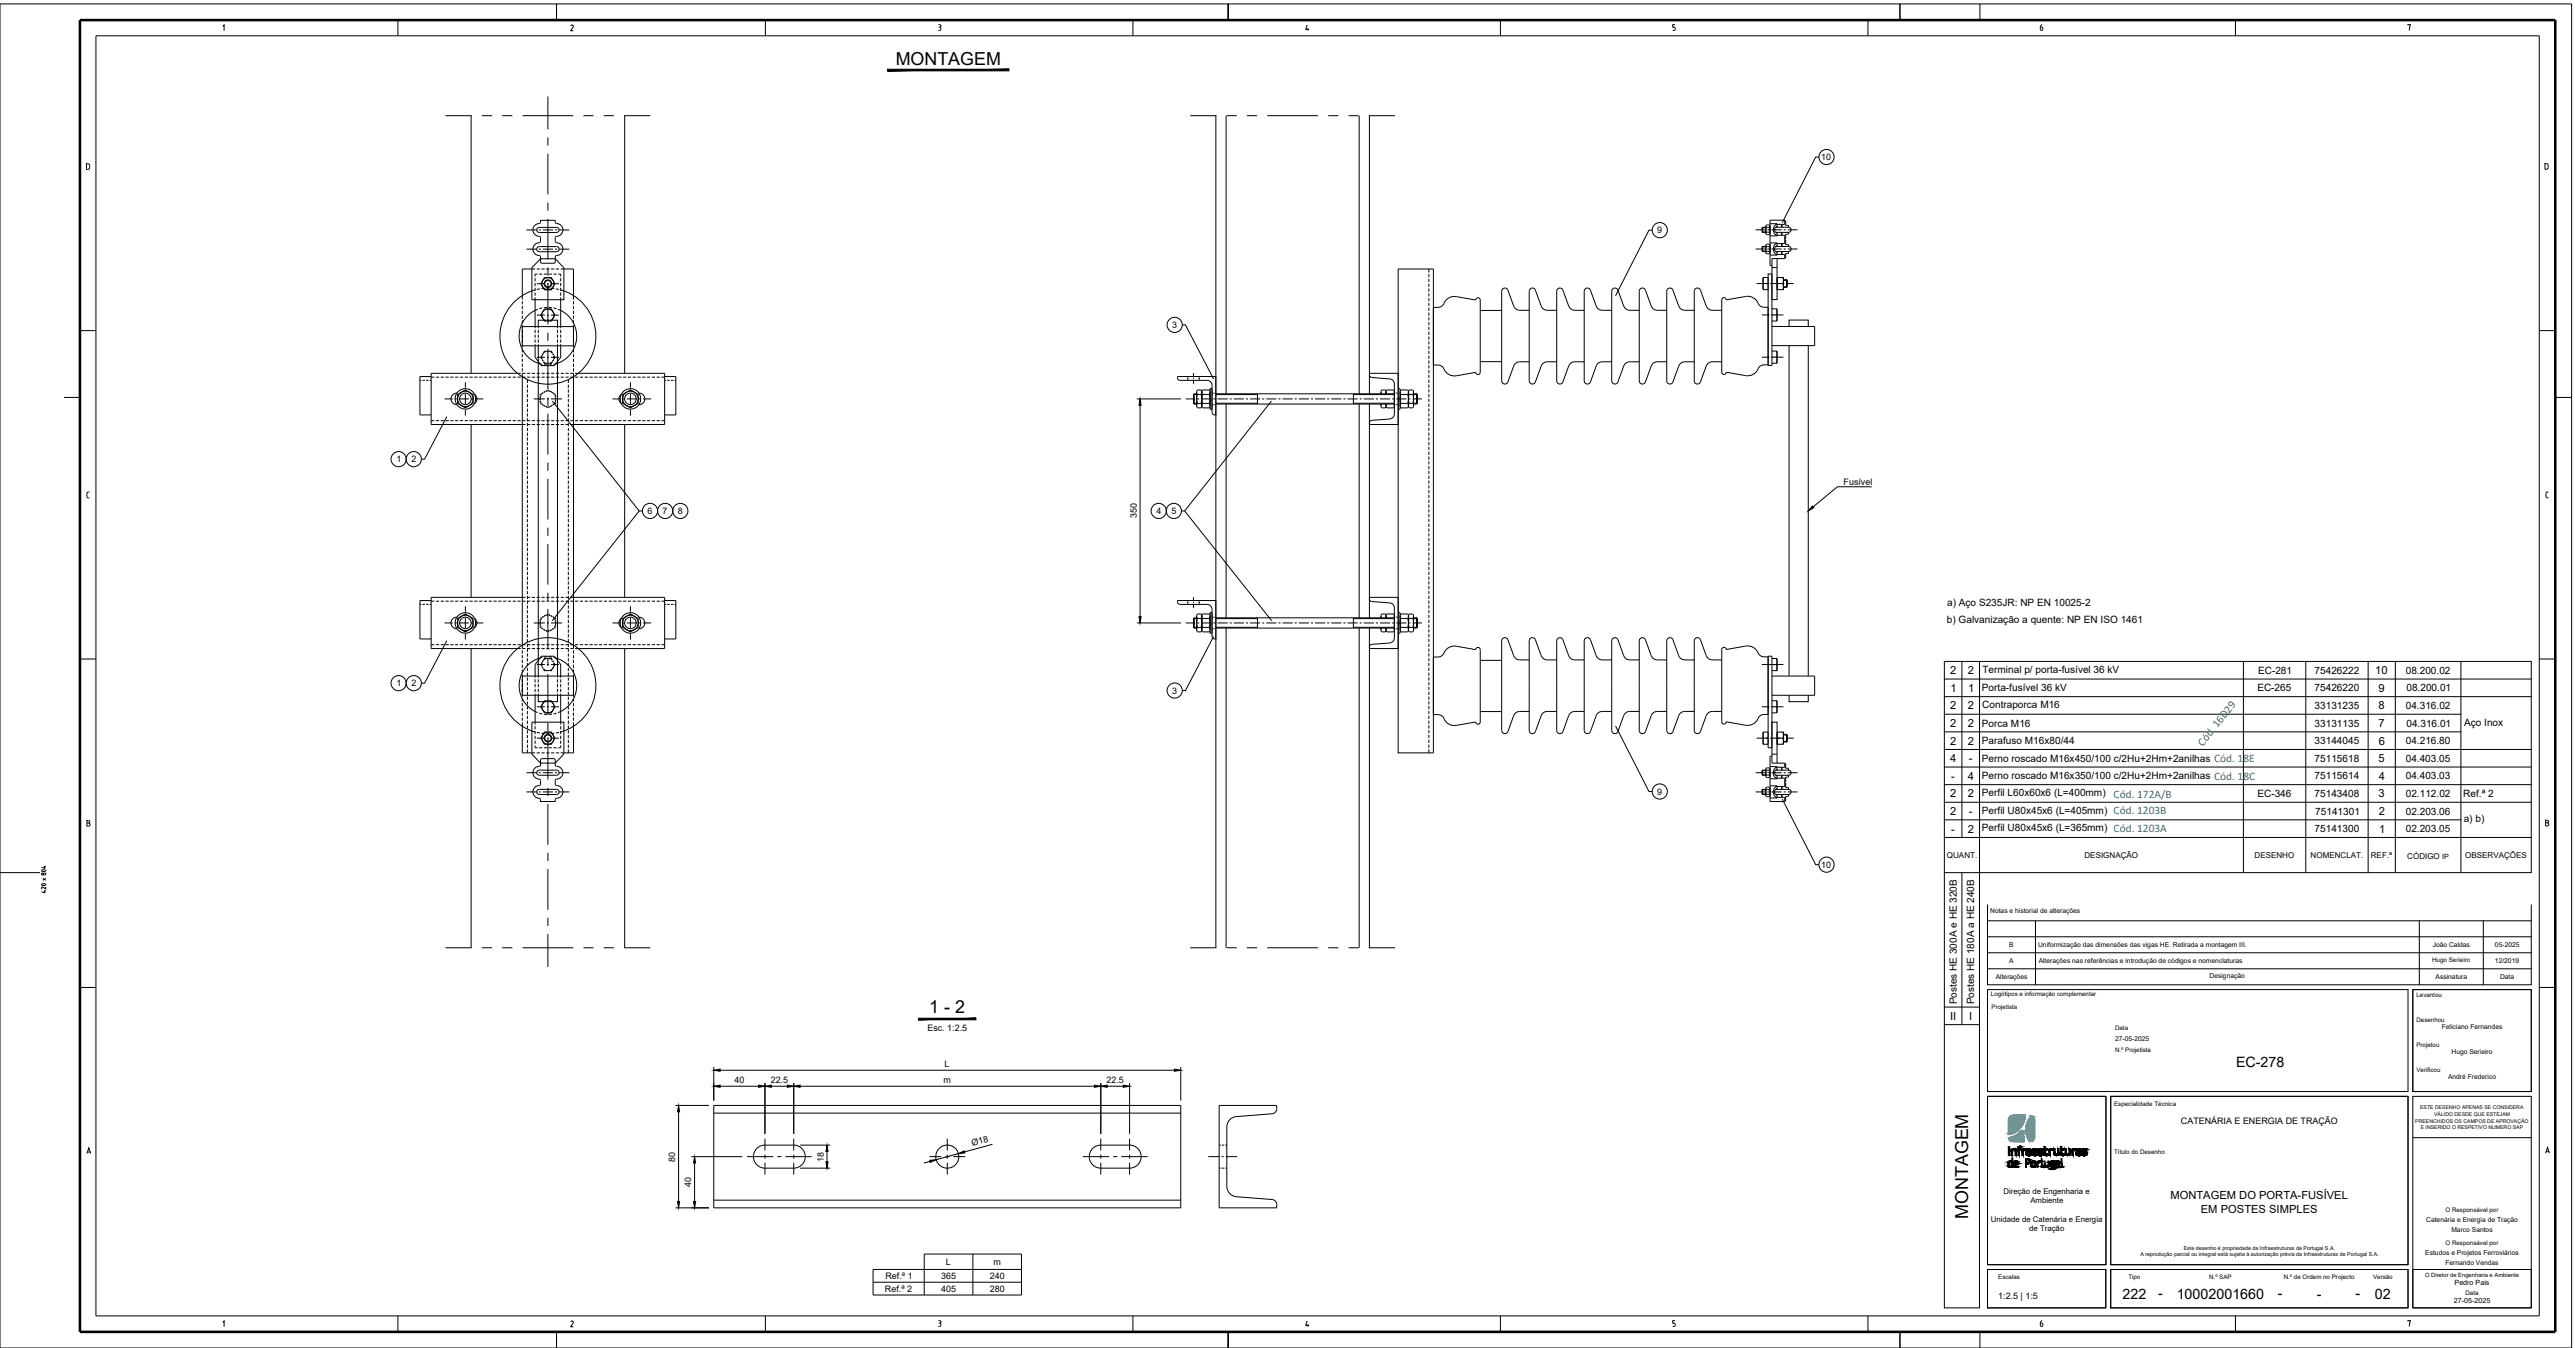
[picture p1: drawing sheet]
<svg xmlns="http://www.w3.org/2000/svg" width="805mm" height="421mm" viewBox="0 0 805 421" stroke-linecap="round" stroke-linejoin="round" font-family="sans-serif">
<defs><g id="words">
<g font-size="5.6">
<text x="280" y="20.4">MONTAGEM</text>
<text x="290.5" y="316.5">1 - 2</text>
<text x="615.4" y="380.9" transform="rotate(-90 615.4 380.9)">MONTAGEM</text>
</g>
<g font-size="4.9">
<text x="636.8" y="10.6">6</text>
<text x="636.8" y="415.6">6</text>
</g>
<g font-size="4.5">
<text x="699.1" y="333.5">EC-278</text>
<text x="663.6" y="405.9">222</text>
<text x="674.7" y="405.5">-</text>
<text x="680.5" y="406">10002001660</text>
<text x="712.2" y="405.5">-</text>
<text x="724.4" y="405.9">-</text>
<text x="736.5" y="405.5">-</text>
<text x="742.5" y="405.9">02</text>
</g>
<text font-size="3.6" fill="#043df9" x="688.7" y="233.4" transform="rotate(-51 688.7 233.4)">Cód. 16D29</text>
<g font-size="3.5">
<text x="609.7" y="210.7">2</text>
<text x="615.2" y="210.7">2</text>
<text x="742.6" y="210.7">10</text>
<text x="609.7" y="221.7">2</text>
<text x="609.8" y="216.2">1</text>
<text x="615.2" y="221.7">2</text>
<text x="615.3" y="216.2">1</text>
<text x="743.6" y="221.7">8</text>
<text x="743.6" y="216.2">9</text>
<text x="609.7" y="227.2">2</text>
<text x="615.2" y="227.2">2</text>
<text x="743.6" y="227.2">7</text>
<text x="609.7" y="232.7">2</text>
<text x="615.2" y="232.7">2</text>
<text x="743.7" y="232.7">6</text>
<text x="609.7" y="238.2">4</text>
<text x="615.5" y="238.2">-</text>
<text x="743.6" y="238.2">5</text>
<text x="610" y="243.7">-</text>
<text x="615.2" y="243.7">4</text>
<text x="743.7" y="243.7">4</text>
<text x="609.7" y="249.2">2</text>
<text x="615.2" y="249.2">2</text>
<text x="743.6" y="249.2">3</text>
<text x="609.7" y="254.7">2</text>
<text x="615.5" y="254.7">-</text>
<text x="743.7" y="254.7">2</text>
<text x="610" y="260.2">-</text>
<text x="615.2" y="260.2">2</text>
<text x="743.8" y="260.2">1</text>
<text x="609.6" y="318.7">II</text>
<text x="615.6" y="318.7">I</text>
<text x="678.6" y="374.7">MONTAGEM DO PORTA-FUSÍVEL</text>
<text x="688.1" y="378.9">EM POSTES SIMPLES</text>
</g>
<g font-size="3.1">
<text x="608.8" y="189.3">a) Aço S235JR: NP EN 10025-2</text>
<text x="608.7" y="194.7">b) Galvanização a quente: NP EN ISO 1461</text>
<text x="619.8" y="210.3">Terminal p/ porta-fusível 36 kV</text>
<text x="706" y="210.6">EC-281</text>
<text x="723.6" y="210.5">75426222</text>
<text x="752.1" y="210.5">08.200.02</text>
<text x="619.6" y="216.1">Porta-fusível 36 kV</text>
<text x="619.7" y="221.3">Contraporca M16</text>
<text x="705.7" y="216.1">EC-265</text>
<text x="723.6" y="221.5">33131235</text>
<text x="723.6" y="216">75426220</text>
<text x="752.1" y="221.5">04.316.02</text>
<text x="752.3" y="216">08.200.01</text>
<text x="619.6" y="227">Porca M16</text>
<text x="723.6" y="227">33131135</text>
<text x="752.3" y="227">04.316.01</text>
<text x="770.4" y="226.7">Aço Inox</text>
<text x="619.6" y="232.6">Parafuso M16x80/44</text>
<text x="723.6" y="232.5">33144045</text>
<text x="752.1" y="232.5">04.216.80</text>
<text x="619.6" y="238.1">Perno roscado M16x450/100 c/2Hu+2Hm+2anilhas Cód. 18E</text>
<text x="723.6" y="238">75115618</text>
<text x="752.1" y="238">04.403.05</text>
<text x="619.6" y="243.6">Perno roscado M16x350/100 c/2Hu+2Hm+2anilhas Cód. 18C</text>
<text x="723.6" y="243.5">75115614</text>
<text x="752.1" y="243.5">04.403.03</text>
<text x="619.6" y="248.8">Perfil L60x60x6 (L=400mm) Cód. 172A/B</text>
<text x="705.7" y="249.1">EC-346</text>
<text x="723.6" y="249">75143408</text>
<text x="752.1" y="249">02.112.02</text>
<text x="770.1" y="249.1">Ref.ª 2</text>
<text x="619.6" y="254.2">Perfil U80x45x6 (L=405mm) Cód. 1203B</text>
<text x="723.8" y="254.5">75141301</text>
<text x="752.1" y="254.5">02.203.06</text>
<text x="770.3" y="257">a) b)</text>
<text x="619.6" y="259.7">Perfil U80x45x6 (L=365mm) Cód. 1203A</text>
<text x="723.6" y="260">75141300</text>
<text x="752.1" y="260">02.203.05</text>
<text x="611.7" y="313.9" transform="rotate(-90 611.7 313.9)">Postes HE 300A e HE 320B</text>
<text x="617.2" y="313.9" transform="rotate(-90 617.2 313.9)">Postes HE 180A a HE 240B</text>
</g>
<g font-size="2.8">
<text x="569.4" y="50.1">10</text>
<text x="518.1" y="72.9">9</text>
<text x="366.5" y="102.5">3</text>
<text x="124" y="144.5">1</text>
<text x="128.6" y="144.5">2</text>
<text x="576.4" y="151.7">Fusível</text>
<text x="202.4" y="160.7">6</text>
<text x="207.2" y="160.7">7</text>
<text x="211.9" y="160.7">8</text>
<text x="355.4" y="162" transform="rotate(-90 355.4 162)">350</text>
<text x="361.5" y="160.7">4</text>
<text x="366.2" y="160.7">5</text>
<text x="124" y="214.5">1</text>
<text x="128.6" y="214.5">2</text>
<text x="366.5" y="216.8">3</text>
<text x="518.1" y="248.3">9</text>
<text x="569.4" y="271.2">10</text>
<text x="289.9" y="322.3">Esc. 1:2.5</text>
<text x="295.3" y="333.4">L</text>
<text x="229.6" y="338.4">40</text>
<text x="241" y="338.4">22.5</text>
<text x="295" y="338.4">m</text>
<text x="345.9" y="338.4">22.5</text>
<text x="681.8" y="351.2">CATENÁRIA E ENERGIA DE TRAÇÃO</text>
<text x="304" y="358.1" transform="rotate(-15 304 358.1)">Ø18</text>
<text x="211.1" y="363" transform="rotate(-90 211.1 363)">80</text>
<text x="257.5" y="363.1" transform="rotate(-90 257.5 363.1)">18</text>
<text x="216.1" y="370.9" transform="rotate(-90 216.1 370.9)">40</text>
<text x="295.7" y="395.3">L</text>
<text x="310.6" y="395.3">m</text>
<text x="276.8" y="399.7">Ref.ª 1</text>
<text x="294.2" y="399.6">365</text>
<text x="309.4" y="399.6">240</text>
<text x="276.7" y="403.7">Ref.ª 2</text>
<text x="294.3" y="403.6">405</text>
<text x="309.4" y="403.6">280</text>
<text x="624.7" y="405.9">1:2.5 | 1:5</text>
</g>
<g font-size="2.5">
<text x="608.7" y="268">QUANT.</text>
<text x="651.7" y="268">DESIGNAÇÃO</text>
<text x="704.9" y="268.1">DESENHO</text>
<text x="722.4" y="268.1">NOMENCLAT.</text>
<text x="741.2" y="268.1">REF.ª</text>
<text x="752.6" y="268.3">CÓDIGO</text>
<text x="770.7" y="268">OBSERVAÇÕES</text>
</g>
<g font-size="2.4">
<text x="626.3" y="373">Direção de Engenharia e</text>
<text x="634.8" y="375.9">Ambiente</text>
<text x="622.4" y="381.8">Unidade de Catenária e Energia</text>
<text x="634.4" y="384.7">de Tração</text>
</g>
<g font-size="2.2">
<text x="763.5" y="268.3">IP</text>
<text x="767.4" y="401.7">Pedro Pais</text>
<text x="767.1" y="407.3">27-05-2025</text>
</g>
<g font-size="2.1">
<text x="622.2" y="285.2">Notas e historial de alterações</text>
<text x="628.2" y="296">B</text>
<text x="637.2" y="295.8">Uniformização das dimensões das vigas HE. Retirada a montagem III.</text>
<text x="760.6" y="296">João Caldas</text>
<text x="780" y="296">05-2025</text>
<text x="624" y="305.8">Alterações</text>
<text x="628.2" y="301">A</text>
<text x="637.4" y="300.8">Alterações nas referências e introdução de códigos e nomenclaturas</text>
<text x="690.8" y="305.8">Designação</text>
<text x="761.5" y="306">Assinatura</text>
<text x="780" y="301">12/2019</text>
<text x="781.6" y="306">Data</text>
<text x="763.4" y="321.5">Feliciano Fernandes</text>
<text x="661.2" y="325.2">27-05-2025</text>
<text x="766.4" y="329.3">Hugo Serieiro</text>
<text x="765.3" y="337.1">André Frederico</text>
<text x="758.5" y="381.8">Catenária e Energia de Tração</text>
<text x="766.4" y="384.9">Marco Santos</text>
<text x="758.2" y="392.1">Estudos e Projetos Ferroviários</text>
<text x="764.5" y="395.2">Fernando Vendas</text>
</g>
<text font-size="2" x="760.3" y="300.7">Hugo Serieiro</text>
<g font-size="1.9">
<text x="622.4" y="311.3">Logótipos e informação complementar</text>
<text x="755.5" y="311.5">Levantou</text>
<text x="622.6" y="315.2">Projetista</text>
<text x="661.2" y="322">Data</text>
<text x="755.5" y="319.3">Desenhou</text>
<text x="661.2" y="328.8">N.º Projetista</text>
<text x="755.5" y="327.1">Projetou</text>
<text x="755.5" y="334.8">Verificou</text>
<text x="661" y="345.5">Especialidade Técnica</text>
<text x="661" y="360.5">Título do Desenho</text>
<text x="764.6" y="378.9">O Responsável por</text>
<text x="764.6" y="389.1">O Responsável por</text>
<text x="624.7" y="399.5">Escalas</text>
<text x="665.4" y="399.5">Tipo</text>
<text x="690.7" y="399.5">N.º SAP</text>
<text x="714" y="399.5">N.º de Ordem no Projecto</text>
<text x="741.9" y="399.5">Versão</text>
<text x="770.8" y="404.7">Data</text>
</g>
<text font-size="1.8" x="758.2" y="399">O Diretor de Engenharia e Ambiente</text>
<g font-size="1.7">
<text x="669.2" y="392.6">A reprodução parcial ou integral está sujeita à autorização prévia da Infraestruturas de Portugal S.A.</text>
<text x="682.7" y="390.6">Este desenho é propriedade da Infraestruturas de Portugal S.A.</text>
</g>
<g font-size="1.6">
<text x="756.6" y="346.5">ESTE DESENHO APENAS SE CONSIDERA</text>
<text x="755.1" y="350.9">PREENCHIDOS OS CAMPOS DE APROVAÇÃO</text>
<text x="756.8" y="352.8">E INSERIDO O RESPETIVO NUMERO SAP</text>
<text x="761" y="348.7">VÁLIDO DESDE QUE ESTEJAM</text>
</g>
</g></defs>
<!-- layer: _CAT-LINHAS DE CONTORNO -->
<g fill="none" stroke="#000" stroke-width=".31">
<path d="M168 77.3l.6-.2 5.4-.1a.8 .8 0 0 1 .8 .8 .8 .8 0 0 1-.8 .8h-5.7l-.5-.8zM168.6 72.7h5.4M168.6 72.6a.8 .8 0 0 1-.8-.8 .8 .8 0 0 1 .8-.8l5.4 .1a.79 .79 0 0 1 .8 .7 .79 .79 0 0 1-.8 .8M169 69.4v-.5h4.6v.5M169 69.4l-.2 .4a2.06 2.06 0 0 0-2.2 2 2.06 2.06 0 0 0 2.2 2.1l.2 1.5-.2 .4a2.06 2.06 0 0 0-2.2 2 2.06 2.06 0 0 0 2.2 2.1l.2 1.9 .4 .5 4-.1 .3-2.2a2.47 2.47 0 0 0 2.3-2.2 2.11 2.11 0 0 0-2.2-2l-.2-.4 .1-1.4a2.47 2.47 0 0 0 2.3-2.2 2.11 2.11 0 0 0-2.2-2l-.2-.4M551 71v1.6M551 77v1.6M551 78.6h1.1M551 71h1.1M551 72.6h1.1M551 77h1.1M552.1 70.7v2.2"/>
<path d="M552.1 76.7v2.2M552.2 78.6h1v.7h-1zM552.2 76.3h1v.8h-1zM552.2 72.6h1v.7h-1zM552.2 70.3h1v.8h-1zM552.2 77.1v1.5M552.2 71.1v1.5M553.3 77.1v1.5M553.3 71.1v1.5M553.4 69.9h2.2M553.4 73.7h2.2M553.4 75.9h2.2"/>
<path d="M553.4 79.7h2.2M555.2 77h4a.8 .8 0 0 1 .8 .8 .8 .8 0 0 1-.8 .8h-4M555.2 71h4a.8 .8 0 0 1 .8 .8 .8 .8 0 0 1-.8 .8h-4M555.6 69.9v1.1M555.6 72.6v1.1M555.6 75.9v1.1M555.6 78.6v1.1M555.6 70.8a1.02 1.02 0 0 0-.8 1 1.02 1.02 0 0 0 .8 1M555.6 76.8a1.02 1.02 0 0 0-.8 1 1.02 1.02 0 0 0 .8 1M555.6 70.3l.2-.2h2.2v-1.3h-4.6v14l.6 .4M555.6 79.3l.2 .2h2.2v1.3h-4v2.8M555.6 73.3l.2 .2"/>
<path d="M555.6 69.9a2.1 2.1 0 0 0-1.2 1.9 2.1 2.1 0 0 0 1.2 1.9M555.6 75.9a2.1 2.1 0 0 0-1.2 1.9 2.1 2.1 0 0 0 1.2 1.9M555.8 73.5h2.2v2.6h-2.2l-.2 .2M557.1 70.1v.9M557.1 72.6v.9M557.1 76.1v.9M557.1 78.6v.9M558 75h.3v1.4h.6M558 69h.3v1.4h.6M558.9 79.2h-.6v1.4h-.3M558.9 73.2h-.6v1.4h-.3M558.9 70.4l.3 .3-.3 .3"/>
<path d="M558.9 76.4l.3 .3-.3 .3M558.9 72.6l.3 .3-.3 .3M558.9 78.6l.3 .3-.3 .3M166.3 84.1h-3v8.3M166.3 90.9a15 15 0 0 0-7.1 23.1 15 15 0 0 0 24.2 0 15 15 0 0 0-7.1-23.1M167.3 93.7v8.4M167.3 97a9 9 0 0 0-5 8.9 9 9 0 0 0 6.6 7.8M169 80.9h4.6l2.7 2.8v10h-10v-10zM170.2 86.8h2.2l1.1 1.9-1.1 1.9h-2.2l-1.1-1.9zM175.3 93.7v8.4M175.3 97a9 9 0 0 1 5 8.9 9 9 0 0 1-6.6 7.8M176.3 84.1h3v8.3"/>
<path d="M437.1 84.1h11v151.2h-11zM448.1 96.1a2.8 2.8 0 0 0 3.7-1.9 3.5 3.5 0 0 1 3.5-1.5l6.1 1.1a.7 .7 0 0 1 .7-.8 .7 .7 0 0 1 .7 .8v22.5a.7 .7 0 0 1-.7 .8 .7 .7 0 0 1-.7-.7l-6.1 1a3.7 3.7 0 0 1-4.1-2.5l-.3-.4a3.2 3.2 0 0 0-2.8-.4zM462.8 97h6.7M475.1 97h3M475.1 97l-.9-.3-.7-.6-2.1-5.4a1.01 1.01 0 0 0-1.1-.7 1.01 1.01 0 0 0-.8 1v28a1 1 0 0 0 .8 1 1 1 0 0 0 1.1-.7l1.8-4.9 .6-.8 1.3-.5h3M483.7 97h3M483.7 97l-.9-.3-.7-.6-2.1-5.4a1.01 1.01 0 0 0-1.1-.7 1.01 1.01 0 0 0-.8 1v28a1 1 0 0 0 .8 1 1 1 0 0 0 1.1-.7l1.8-4.9 .6-.8 1.3-.5h3M492.3 97h3M492.3 97l-.9-.3-.7-.6-2.1-5.4a1 1 0 0 0-1.1-.7 1 1 0 0 0-.8 1v28a1 1 0 0 0 .8 1 1 1 0 0 0 1.1-.7l1.8-4.9 .6-.8 1.3-.5h3M500.9 97h3M500.9 97l-.9-.3-.7-.6-2.1-5.4a1.01 1.01 0 0 0-1.1-.7 1.01 1.01 0 0 0-.8 1v28a1 1 0 0 0 .8 1 1 1 0 0 0 1.1-.7l1.8-4.9 .6-.8 1.3-.5h3M509.5 97h3"/>
<path d="M509.5 97l-.9-.3-.7-.6-2.1-5.4a1 1 0 0 0-1.1-.7 1 1 0 0 0-.8 1v28a1 1 0 0 0 .8 1 1 1 0 0 0 1.1-.7l1.8-4.9 .6-.8 1.3-.5h3M518.1 97h3M518.1 97l-.9-.3-.7-.6-2.1-5.4a1 1 0 0 0-1.1-.7 1 1 0 0 0-.8 1v28a1 1 0 0 0 .8 1 1 1 0 0 0 1.1-.7l1.8-4.9 .6-.8 1.3-.5h3M526.7 97h3M526.7 97l-.9-.3-.7-.6-2.1-5.4a1.01 1.01 0 0 0-1.1-.7 1.01 1.01 0 0 0-.8 1v28a1 1 0 0 0 .8 1 1 1 0 0 0 1.1-.7l1.8-4.9 .6-.8 1.3-.5h3M535.3 97h3M535.3 97l-.9-.3-.7-.6-2.1-5.4a1 1 0 0 0-1.1-.7 1 1 0 0 0-.8 1v28a1 1 0 0 0 .8 1 1 1 0 0 0 1.1-.7l1.8-4.9 .6-.8 1.3-.5h3M538.5 93.2l.8-.1 .4 .6 6.1-1.1a3.7 3.7 0 0 1 4.1 2.6l.3 .3a3.1 3.1 0 0 0 2.6 .5v18a2.7 2.7 0 0 0-3.5 1.9 3.5 3.5 0 0 1-3.5 1.5l-6.1-1.1a.7 .7 0 0 1-.7 .7 .7 .7 0 0 1-.7-.7v-22.6zM551.2 86.7h1.6v3.8h-1.6zM551.4 88.6h1.4M551.4 88.6l-.2 .8 .2 1.1M551.4 86.7l-.2 .8 .2 1.1"/>
<path d="M552.8 85.6h1.2v28.6h-1.2zM554 83.6v10h1.6v-10M554 96.5h1.6v3.8h-1.6M554 98.4h1.4M554 83.6h1.6M555.4 96.5l.2 .8-.2 3M555.6 86.7h2v3.8h-2zM555.8 80.8l-.2 .2v2.6M555.8 88.6h1.6M555.8 88.6l-.2 .8 .2 1.1M555.8 86.7l-.2 .8 .2 1.1M557.4 88.6l.2 .8-.2 1.1"/>
<path d="M557.4 86.7l.2 .8-.2 1.1M557.6 89.8h1M557.6 87.4h1M558.6 87.4l.2 .2v2l-.2 .2zM134.8 117.7h-3.5v12h3.5M161.8 116.6h-27v16.1h28.5M163.3 102.1h16v6h-16zM163.3 117.7v83.9M167.3 108.1v3.6l2 2.6h4l2-2.6v-3.6M168.3 102.1v-2h6v2M168.3 108v103.3M170 100.1l-.9-1.6 1.1-1.9h2.2l1.1 1.9-.9 1.6"/>
<path d="M170.3 100.1a1.9 1.9 0 0 1-.4-2.9 1.9 1.9 0 0 1 2.8 0 1.9 1.9 0 0 1-.4 2.9M174.3 108v103.3M179.3 117.7v83.9M180.8 116.6h27v16.1h-28.5M207.8 117.7h3.5v12h-3.5M377.3 118.8l.8 .3 .8 .9v8.8l.3 .6 .9 .3v-12h-12l.3 .9 .5 .3h8.4M428.1 116.6h9v16.1h-9l.1-.9 .7-.5M428.1 117.2l.2 .5 .6 .2 5.6 .5a1.59 1.59 0 0 1 1.4 1.6M435.9 120v9.3M462.8 113h6.7M554 109.7h1.6v3.8h-1.6M554 102h13.3v6h-13.3"/>
<path d="M554 111.6h1.4M555.4 109.7l.2 .8-.2 3M559.3 102v-2h6v2M559.3 108v103.3M565.3 108v103.3M142.8 122.9a1.8 1.8 0 0 0-1.8 1.8 1.8 1.8 0 0 0 1.8 1.7M143.1 123.3l2.4-1.5 2.4 1.5v2.8l-2.4 1.4-2.4-1.4zM148.3 123.2a1.8 1.8 0 0 1 0 2.9M194.3 123.2a1.8 1.8 0 0 0 0 2.9M194.7 123.3l2.4-1.5 2.4 1.5v2.8l-2.4 1.4-2.4-1.4zM199.7 126.4h.1M199.7 122.9h.1"/>
<path d="M199.8 122.8a1.8 1.8 0 0 1 1.8 1.8 1.8 1.8 0 0 1-1.8 1.8M373.4 123.1v3.2l-.3-.3v-2.7zM373.4 126.3h.7M373.4 123.1h.7M374.1 122.5v4.3M374.4 126.1h1.1M374.4 123.3h1.1M374.4 123.2l-.3 1.4 .3 1.4M374.4 126a1.07 1.07 0 0 0 0 1.5h1.1a1.06 1.06 0 0 0 0-1.5M374.4 123.3a1.07 1.07 0 0 1 0-1.5l1.1 .1a1.04 1.04 0 0 1 0 1.4M375.5 123.2l.2 1.4-.2 1.4M375.7 122.5v4.3"/>
<path d="M376 121.9l2.1-.1a1.07 1.07 0 0 1 0 1.5M376 126a1.07 1.07 0 0 0 0 1.5M376 121.8a1.07 1.07 0 0 0 0 1.5M378.1 123.3l-2.1-.1-.3 1.4 .3 1.4 2.1 .1M378.1 126a1.07 1.07 0 0 1 0 1.5h-2.1M378.1 123.2l.2 1.4-.2 1.4M378.3 122.5v4.3M378.9 121.5h-.6v6.4h.6M380.1 126.3h55.8M380.1 123.1h55.8M431.7 122.5v.6M431.7 126.3v.5"/>
<path d="M431.9 126.2l-.2 .7 .3 .6h1.1l.2-.6-.1-.7M431.9 123.1l-.2-.7 .3-.6 1.1 .1 .2 .5-.1 .7M433.3 122.5v.6M433.3 126.3v.5M433.4 126.2l-.1 .7 .3 .6M433.6 121.8l-.3 .6 .1 .7M433.6 121.9l2.1-.1 .2 .6-.1 .7M435.8 126.2l.1 .7-.2 .6h-2.1M435.9 129.3a1.6 1.6 0 0 1-1.4 1.6l-5.6 .4M437.1 121.5h.6v6.4h-.6M438 123.2l-.3 1.4 .3 1.4M438 126a1.07 1.07 0 0 0 0 1.5h2.1"/>
<path d="M438 126.1h2.1M438 123.3h2.1M440.1 121.9l-2.1-.1a1.07 1.07 0 0 0 0 1.5M440.1 121.8a1.07 1.07 0 0 1 0 1.5M440.1 126a1.07 1.07 0 0 1 0 1.5M440.1 123.2l.2 1.4-.2 1.4M440.3 122.5v4.3M440.6 123.2l-.3 1.4 .3 1.4M440.6 126.1h1.1M440.6 123.3h1.1M440.6 123.3a1.07 1.07 0 0 1 0-1.5l1.1 .1a1.04 1.04 0 0 1 0 1.4M440.6 126a1.07 1.07 0 0 0 0 1.5h1.1a1.06 1.06 0 0 0 0-1.5"/>
<path d="M441.7 123.2l.2 1.4-.2 1.4M441.9 126.3h1M441.9 123.1h1M441.9 122.5v4.3M442.9 123.1l.2 .2v2.7l-.2 .3zM134.8 187.7h-3.5v12h3.5M142.8 192.9h.1M142.8 192.8a1.8 1.8 0 0 0-1.8 1.9 1.8 1.8 0 0 0 1.8 1.8M143.1 193.3l2.4-1.4 2.4 1.4v2.8l-2.4 1.4-2.4-1.4zM148.3 193.2a1.8 1.8 0 0 1 0 2.9M163.3 186.7h-28.5v16h27M179.3 186.7h28.5v16h-27"/>
<path d="M194.3 193.2a1.8 1.8 0 0 0 0 2.9M194.7 193.3l2.4-1.4 2.4 1.4v2.8l-2.4 1.4-2.4-1.4zM199.7 192.9h.1M199.7 196.5h.1M199.8 192.8a1.8 1.8 0 0 1 1.8 1.9 1.8 1.8 0 0 1-1.8 1.8M207.8 187.7h3.5v12h-3.5M368.1 187.7h12v12l-.7-.1-.5-.7v-8.4l-.4-1.2-1.2-.4-8.4-.1-.5-.2zM373.4 193.1v3.2l-.3-.3v-2.7zM373.4 193.1h.7M373.4 196.3h.7M374.1 192.5v4.3M374.4 196.1h1.1"/>
<path d="M374.4 193.3h1.1M374.4 193.3l-.3 1.4 .3 1.4M374.4 196a1.07 1.07 0 0 0 0 1.5h1.1a1.06 1.06 0 0 0 0-1.5M374.4 193.3a1.07 1.07 0 0 1 0-1.5l1.1 .1a1.04 1.04 0 0 1 0 1.4M375.5 193.3l.2 1.4-.2 1.4M375.7 192.5v4.3M376 191.9l2.1-.1a1.07 1.07 0 0 1 0 1.5M376 196a1.07 1.07 0 0 0 0 1.5M376 191.8a1.07 1.07 0 0 0 0 1.5M378.1 193.3h-2.1l-.3 1.4 .3 1.4h2.1M378.1 196a1.07 1.07 0 0 1 0 1.5h-2.1M378.1 193.3l.2 1.4-.2 1.4"/>
<path d="M378.3 192.5v4.3M378.9 191.5h-.6v6.4h.6M380.1 193.1h55.8M380.1 196.3h55.8M431.7 192.5v.6M431.7 196.3v.5M431.9 193l-.2-.6 .3-.6 1.1 .1 .2 .5-.1 .6M431.9 196.2l-.2 .7 .3 .6h1.1l.2-.6-.1-.7M433.3 192.5v.6M433.3 196.3v.5M433.4 196.2l-.1 .7 .3 .6M433.6 191.8l-.3 .6 .1 .6"/>
<path d="M433.6 191.9l2.1-.1 .2 .6-.1 .6M435.8 196.2l.1 .7-.2 .6h-2.1M435.9 190v9.3M435.9 190a1.59 1.59 0 0 0-1.4-1.6l-5.9-.5-.4-.4-.1-.8h9v16h-9l.1-.8 .4-.5 5.9-.5a1.61 1.61 0 0 0 1.4-1.6M437.1 191.5h.6v6.4h-.6M438 193.3l-.3 1.4 .3 1.4M438 196a1.07 1.07 0 0 0 0 1.5h2.1M438 196.1h2.1M438 193.3h2.1M440.1 191.9l-2.1-.1a1.07 1.07 0 0 0 0 1.5M440.1 196a1.07 1.07 0 0 1 0 1.5M440.1 191.8a1.07 1.07 0 0 1 0 1.5"/>
<path d="M440.1 193.3l.2 1.4-.2 1.4M440.3 192.5v4.3M440.6 193.3l-.3 1.4 .3 1.4M440.6 196.1h1.1M440.6 193.3h1.1M440.6 196a1.07 1.07 0 0 0 0 1.5h1.1a1.06 1.06 0 0 0 0-1.5M440.6 193.3a1.07 1.07 0 0 1 0-1.5l1.1 .1a1.04 1.04 0 0 1 0 1.4M441.7 193.3l.2 1.4-.2 1.4M441.9 192.5v4.3M441.9 193.1h1M441.9 196.3h1M442.9 193.1l.2 .2v2.7l-.2 .3z"/>
<path d="M163.3 211.3h16v6h-16zM167.3 211.3v-3.6l2-2.6h4l2 2.6v3.6M167.3 217.3v8.4M168.3 217.3v2h6v-2M168.9 205.6a9 9 0 0 0-6.6 7.8 9 9 0 0 0 5 8.9M170 219.3l-.9 1.6 1.1 1.9h2.2l1.1-1.9-.9-1.6M170.3 219.2a1.9 1.9 0 0 0-.4 2.9 1.9 1.9 0 0 0 2.8 0 1.9 1.9 0 0 0-.4-2.9M173.7 205.6a9 9 0 0 1 6.6 7.8 9 9 0 0 1-5 8.9M175.3 217.3v8.4M455.3 201.9a3.7 3.7 0 0 0-4.1 2.6l-.3 .3a3.3 3.3 0 0 1-2.8 .5M455.3 201.9l6.1 1.1a.7 .7 0 0 1 .7-.7 .7 .7 0 0 1 .7 .7v22.6a.7 .7 0 0 1-.7 .7 .7 .7 0 0 1-.7-.7l-6.1 1.1a3.7 3.7 0 0 1-4.1-2.6l-.3-.3a3.2 3.2 0 0 0-2.8-.5M462.8 206.3h6.5"/>
<path d="M478.1 206.2h-3l-1.3-.5-.6-.8-1.8-5a1 1 0 0 0-1.1-.6 1 1 0 0 0-.8 1v28a1.01 1.01 0 0 0 .8 .9 1.01 1.01 0 0 0 1.1-.6l1.8-5 .6-.8 1.3-.5h3M486.7 206.2h-3l-1.3-.5-.6-.8-1.8-5a1 1 0 0 0-1.1-.6 1 1 0 0 0-.8 1v28a1.01 1.01 0 0 0 .8 .9 1.01 1.01 0 0 0 1.1-.6l1.8-5 .6-.8 1.3-.5h3M495.3 206.2h-3l-1.3-.5-.6-.8-1.8-5a1 1 0 0 0-1.1-.6 1 1 0 0 0-.8 1v28a1 1 0 0 0 .8 .9 1 1 0 0 0 1.1-.6l1.8-5 .6-.8 1.3-.5h3M503.9 206.2h-3l-1.3-.5-.6-.8-1.8-5a1 1 0 0 0-1.1-.6 1 1 0 0 0-.8 1v28a1.01 1.01 0 0 0 .8 .9 1.01 1.01 0 0 0 1.1-.6l1.8-5 .6-.8 1.3-.5h3M512.5 206.2h-3l-1.3-.5-.6-.8-1.8-5a1 1 0 0 0-1.1-.6 1 1 0 0 0-.8 1v28a1 1 0 0 0 .8 .9 1 1 0 0 0 1.1-.6l1.8-5 .6-.8 1.3-.5h3M521.1 206.2h-3l-1.3-.5-.6-.8-1.8-5a1 1 0 0 0-1.1-.6 1 1 0 0 0-.8 1v28a1 1 0 0 0 .8 .9 1 1 0 0 0 1.1-.6l1.8-5 .6-.8 1.3-.5h3M529.7 206.2h-3l-1.3-.5-.6-.8-1.8-5a1 1 0 0 0-1.1-.6 1 1 0 0 0-.8 1v28a1.01 1.01 0 0 0 .8 .9 1.01 1.01 0 0 0 1.1-.6l1.8-5 .6-.8 1.3-.5h3M538.3 206.2h-3l-1.3-.5-.6-.8-1.8-5a1 1 0 0 0-1.1-.6 1 1 0 0 0-.8 1v28a1 1 0 0 0 .8 .9 1 1 0 0 0 1.1-.6l1.8-5 .6-.8 1.3-.5h3M552.8 205.3a2.72 2.72 0 0 1-3.5-1.9 3.5 3.5 0 0 0-3.5-1.5l-6.1 1.1a.7 .7 0 0 0-.7-.8 .7 .7 0 0 0-.7 .8v22.6a.7 .7 0 0 0 .7 .7 .7 .7 0 0 0 .7-.8l6.1 1.1M552.8 205.1h1.2v28.6h-1.2zM554 205.8h1.6v3.8h-1.6M554 211.3h13.3v6h-13.3"/>
<path d="M554 207.7h1.4M554 219h1.6v3.8h-1.6M555.4 205.7l.2 .8-.2 3.1M555.4 219l.2 .7-.2 3M559.3 217.3v2h6v-2M163.3 226.9v8.4h3M166.3 225.7h10v10l-2.7 2.8h-4.6l-2.7-2.8zM166.3 228.4a15 15 0 0 1-7.1-23.1 15 15 0 0 1 24.2 0 15 15 0 0 1-7.1 23.1M170.2 228.8h2.2l1.1 1.9-1.1 1.9h-2.2l-1.1-1.9zM179.3 226.9v8.4h-3M462.8 222.3h6.5M551.4 230.7h1.4"/>
<path d="M551.4 228.8l-.2 .7 .2 1.2M551.4 230.7l-.2 .7 .2 1.1M552.2 239.9l1 .1v.7h-1zM552.8 223.3a2.71 2.71 0 0 0-3.5 1.8 3.5 3.5 0 0 1-3.5 1.5M552.8 228.8h-1.6v3.8h1.6M553.4 239.6h2.2M554 235.7v-10h1.6v10M554 236.1l-.6 .4v14h4.6v-1.3h-2.2l-.2-.3M554 235.7v2.8h4v1.3h-2.2l-.2 .2M554 220.9h1.4M554 235.7h1.6M555.6 228.8h2v3.8h-2z"/>
<path d="M555.6 235.7v2.5l.2 .2M555.6 239.6v1.1M555.6 239.6a2.1 2.1 0 0 0-1.2 1.9 2.1 2.1 0 0 0 1.2 1.9M555.8 230.7h1.6M555.8 228.8l-.2 .7 .2 1.2M555.8 230.7l-.2 .7 .2 1.1M557.1 239.8v.9M557.4 228.8l.2 .7-.2 1.2M557.4 230.7l.2 .7-.2 1.1M557.6 229.5h1M557.6 231.9h1M558 238.7h.3v1.4h.6"/>
<path d="M558.6 229.5l.2 .2v1.9l-.2 .3zM168 240.9l.6-.2h5.4a.8 .8 0 0 1 .8 .8 .8 .8 0 0 1-.8 .8l-5.7-.1-.5-.7zM168 246.9l.6-.2h5.4a.8 .8 0 0 1 .8 .8 .8 .8 0 0 1-.8 .8l-5.7-.1-.5-.7zM168.6 245.4l.4-.3-.2-1.6a2.06 2.06 0 0 1-2.2-2 2.06 2.06 0 0 1 2.2-2.1l.2-1.9 .4-.4h4l.3 2.2a2.47 2.47 0 0 1 2.3 2.2 2.11 2.11 0 0 1-2.2 2l-.2 1.6 .4 .3M168.6 245.5a2.03 2.03 0 0 0-2 2.1 2.03 2.03 0 0 0 2.2 1.9l.2 1h4.6l.1-.8a2.47 2.47 0 0 0 2.3-2.2 1.99 1.99 0 0 0-2-2M551 246.7v1.6M551 240.7v1.6M551 248.3h1.1M551 246.7h1.1M551 242.3h1.1M551 240.7h1.1M552.1 240.3v2.3"/>
<path d="M552.1 246.3v2.3M552.2 242.2h1v.7M552.2 243h1M552.2 242.2v.7M552.2 245.9l1 .1v.7h-1zM552.2 248.2h1v.8l-1-.1zM552.2 240.7v1.5M552.2 246.7v1.5M553.3 240.7v1.5M553.3 246.7v1.5M553.4 249.4h2.2M553.4 245.6h2.2"/>
<path d="M553.4 243.4h2.2M555.2 240.7h4a.8 .8 0 0 1 .8 .8 .8 .8 0 0 1-.8 .8h-4M555.2 246.7h4a.8 .8 0 0 1 .8 .8 .8 .8 0 0 1-.8 .8h-4M555.6 242.3v1.1M555.6 245.6v1.1M555.6 248.3v1.1M555.6 246.5a1.02 1.02 0 0 0-.8 1 1.02 1.02 0 0 0 .8 1M555.6 240.5a1.02 1.02 0 0 0-.8 1 1.02 1.02 0 0 0 .8 .9M555.6 243l.2 .2h2.2v2.6h-2.2l-.2 .2M555.6 245.6a2.1 2.1 0 0 0-1.2 1.9 2.1 2.1 0 0 0 1.2 1.9M557.1 242.3v.9M557.1 245.8v.9"/>
<path d="M557.1 248.3v.9M558 244.7h.3v1.4h.6M558.9 242.9h-.6v1.4h-.3M558.9 248.9h-.6v1.4h-.3M558.9 248.3l.3 .3-.3 .3M558.9 242.3l.3 .3-.3 .3M558.9 246.1l.3 .3-.3 .3M558.9 240.1l.3 .3-.3 .3M223.1 345.4h146v32h-146zM223.1 347.8h146M236.6 358.9a3.6 3.6 0 0 1 2.6-1.1h9a3.6 3.6 0 0 1 3.6 3.6 3.6 3.6 0 0 1-3.7 3.6h-8.9a3.6 3.6 0 0 1-3.4-2.2 3.6 3.6 0 0 1 .8-3.9zM341.6 358.9a3.5 3.5 0 0 1 2.5-1.1h9.1a3.6 3.6 0 0 1 3.6 3.6 3.6 3.6 0 0 1-3.6 3.6h-9a3.6 3.6 0 0 1-3.4-2.2 3.6 3.6 0 0 1 .8-3.9z"/>
<path d="M381.1 345.4h18.1a1.91 1.91 0 0 1-1.5 2.6l-11.2 .9a3.2 3.2 0 0 0-2.9 3.2v18.6a3.2 3.2 0 0 0 2.9 3.2l11.2 .9a1.9 1.9 0 0 1 1.5 2.6h-18.1zM223.1 375h146"/>
<circle cx="171.3" cy="88.7" r="1.9"/>
<circle cx="171.3" cy="88.7" r="1.2"/>
<circle cx="145.5" cy="124.6" r="3.2"/>
<circle cx="145.5" cy="124.6" r="2.43"/>
<circle cx="145.5" cy="124.6" r="1.8"/>
<circle cx="197.1" cy="124.6" r="3.2"/>
<circle cx="197.1" cy="124.6" r="2.43"/>
<circle cx="197.1" cy="124.6" r="1.8"/>
<circle cx="145.5" cy="194.7" r="3.2"/>
<circle cx="145.5" cy="194.7" r="2.43"/>
<circle cx="145.5" cy="194.7" r="1.8"/>
<circle cx="197.1" cy="194.7" r="3.2"/>
<circle cx="197.1" cy="194.7" r="2.43"/>
<circle cx="197.1" cy="194.7" r="1.8"/>
<circle cx="171.3" cy="230.6" r="1.9"/>
<circle cx="171.3" cy="230.6" r="1.2"/>
<circle cx="296.2" cy="361.4" r="3.6"/>
</g>
<!-- layer: _CAT-LINHAS INVISIVEIS -->
<g fill="none" stroke="#000" stroke-width=".31">
<path d="M163.3 92.4v1.2M163.3 94.1v1M163.3 95.6v1M163.3 97.1v1M163.3 98.6v1M166.3 84.1h1M167.3 86.9v1M167.3 88.4v1M167.3 89.9v1M167.3 91.4v1M167.3 92.9v.8M167.3 90.6l-1 .3"/>
<path d="M167.8 84.1h1M168 85.7h-.7v.7M168.1 96.6l-.8 .4M168.5 85.7h1M168.8 90.3l-1 .2M169.3 84.1h1M169.5 96.2l-.9 .3M170 85.7h1M170.3 90.1l-1 .1M170.8 90.1h1M170.8 84.1h1M171 96.1h-1"/>
<path d="M171.5 96.1h1M171.5 85.7h1M172.3 90.1l1 .1M172.3 84.1h1M173 96.2l1 .3M173 85.7h1M173.8 90.3l1 .2M173.8 84.1h1M174.5 96.6l.8 .4M174.5 85.7h.8v.7M175.2 90.6l1.1 .3M175.3 86.9v1"/>
<path d="M175.3 88.4v1M175.3 89.9v1M175.3 91.4v1M175.3 92.9v.8M175.3 84.1h1M179.3 92.4v1.2M179.3 94.1v1M179.3 95.6v1M179.3 97.1v1M179.3 98.6v1M446.7 84.1v1.1M446.7 85.7v1"/>
<path d="M446.7 87.2v.9M446.7 88.7v1M446.7 90.1v1.1M446.7 91.7v1M446.7 93.2v.9M446.7 94.7v1M446.7 96.1v1.1M446.7 97.7v1M446.7 99.2v1M131.3 118.9h.4M132.1 118.9h.8M133.2 118.9h.8"/>
<path d="M134.4 118.9h.4M134.8 117.9h1M136.3 117.9h1M137.8 117.9h1M139.3 117.9h1M140.8 117.9h1M142.3 117.9h1M143.8 117.9h1M145.3 117.9h1M146.8 117.9h1M148.3 117.9h1M149.8 117.9h1"/>
<path d="M151.3 117.9h1M152.8 117.9h1M154.3 117.9h1M155.8 117.9h1M157.3 117.9h1M158.8 117.9h1M160.3 117.9h1M161.8 116.6h1M161.8 117.9h1M163.3 100.1v1M163.3 101.6v1M163.3 103.1v1"/>
<path d="M163.3 104.6v1M163.3 106.1v1M163.3 107.6v1M163.3 109.1v1M163.3 110.6v1M163.3 112.1v1M163.3 113.6v1M163.3 115.1v1M164.3 116.6h-1v1.3h1M164.8 117.9h1M164.8 116.6h1M164.9 118.6v1.1"/>
<path d="M166.3 117.9h1M166.3 116.6h1M167.3 102.1v.5M167.3 103v1.1M167.3 104.6v1M167.3 106.1v1M167.3 107.6v.5M167.8 117.9h1M167.8 116.6h1M168.3 102.1v.5M168.3 103v1.1M168.3 104.6v1"/>
<path d="M168.3 106.1v1M168.3 107.6v.5M168.9 113.7l.6 .2M169.3 117.9h1M169.3 116.6h1M169.4 111.7l.1 .5M169.4 111.1l-.3 .6 .3 .5M169.5 112.4l.3 .4zM169.8 110.5l-.4 .9M170 100.1l.2 .3h.6M170 114h1M170.3 100.1l.5 .2"/>
<path d="M170.3 113.3l-.4-.3 .3 .6h.6M170.6 109.9l-.5 .3M170.6 113.4l.9 .2M170.8 109.7h-.6l-.6 1M170.8 117.9h1M170.8 116.6h1M171 100.3h.5zM171 109.7l1 .2M171.3 109.8h-.5M171.8 109.7h.6l.2 .6-.4-.3M171.8 113.5h-.5M172.3 117.9h1"/>
<path d="M172.3 116.6h1M172.3 100.1l-.5 .2M172.5 113.2l-.5 .2M172.5 114h-1M172.6 100.1l-.2 .3h-.6M172.8 110.5l.2 .4zM172.9 112.6l-.5 1h-.6M173.1 111.2l.1 .5M173.2 111.9l-.4 .9M173.2 111.1l.3 .6-.3 .5M173.7 113.7l-.7 .2M173.8 117.9h1"/>
<path d="M173.8 116.6h1M174.3 102.1v.5M174.3 103v1.1M174.3 104.6v1M174.3 106.1v1M174.3 107.6v.5M175.3 102.1v.5M175.3 103v1.1M175.3 104.6v1M175.3 106.1v1M175.3 107.6v.5M175.3 117.9h1"/>
<path d="M175.3 116.6h1M176.8 117.9h1M176.8 116.6h1M177.7 118.6v1.1M178.3 116.6h1v1.3h-1M179.3 100.1v1M179.3 101.6v1M179.3 103.1v1M179.3 104.6v1M179.3 106.1v1M179.3 107.6v1M179.3 109.1v1"/>
<path d="M179.3 110.6v1M179.3 112.1v1M179.3 113.6v1M179.3 115.1v1M179.8 117.9h1M179.8 116.6h1M181.3 117.9h1M182.8 117.9h1M184.3 117.9h1M185.8 117.9h1M187.3 117.9h1M188.8 117.9h1"/>
<path d="M190.3 117.9h1M191.8 117.9h1M193.3 117.9h1M194.8 117.9h1M196.3 117.9h1M197.8 117.9h1M199.3 117.9h1M200.8 117.9h1M202.3 117.9h1M203.8 117.9h1M205.3 117.9h1M206.8 117.9h1"/>
<path d="M207.8 118.9h.4M208.6 118.9h.7M209.7 118.9h.8M210.9 118.9h.4M371.3 117.7v.2M371.3 118.1v.4M371.3 118.6v.3M374.9 117.7v.2M374.9 118.1v.4M374.9 118.6v.3M446.7 100.7v1M446.7 102.2v1"/>
<path d="M446.7 103.7v1M446.7 105.2v1M446.7 106.7v1M446.7 108.2v1M446.7 109.7v.9M446.7 111.2v1M446.7 112.6v1.1M446.7 114.2v1M446.7 115.7v.9M446.7 117.2v1M446.7 118.6v1.1M134.8 131.5h1"/>
<path d="M136.3 131.5h1M137.8 131.5h1M139.3 131.5h1M140.8 131.5h1M142.3 131.5h1M143.8 131.5h1M145.3 131.5h1M146.8 131.5h1M148.3 131.5h1M149.8 131.5h1M151.3 131.5h1M152.8 131.5h1"/>
<path d="M154.3 131.5h1M155.8 131.5h1M157.3 131.5h1M158.8 131.5h1M160.3 131.5h1M161.8 131.5h1M163.3 131.5h1M163.3 132.7h1M164.8 131.5h1M164.8 132.7h1M164.9 120.2v1M164.9 121.7v1"/>
<path d="M164.9 123.2v1M164.9 124.7v1M164.9 126.2v1M164.9 127.7v1M164.9 129.2v1M164.9 130.7v1M164.9 132.2v1M164.9 133.7v1M164.9 135.2v1M164.9 136.7v1M164.9 138.2v1M164.9 139.7v1"/>
<path d="M166.3 131.5h1M166.3 132.7h1M167.8 131.5h1M167.8 132.7h1M168.9 124.7v.5M168.9 123.8v.5M168.9 124.5v.5M168.9 125.3v.5M168.9 126.1l.4 .2M169 123.9l-.1 .5M169 125.4l.2 .5M169.1 123.1l-.2 .4"/>
<path d="M169.3 131.5h1M169.3 132.7h1M169.3 123.2l-.2 .5M169.3 126.1l.4 .4M169.5 126.4l.5 .3M169.7 122.7l-.4 .3M169.9 122.7l-.4 .3M169.9 126.6l.4 .3M170.2 126.8l.4 .3M170.4 122.4l-.4 .2M170.5 122.4l-.4 .2M170.6 127l.4 .1"/>
<path d="M170.8 131.5h1M170.8 132.7h1M170.8 127.2l.5 .3M171.1 122l-.5 .2M171.3 122.2l-.5 .1M171.3 121.8l.4 .3M171.5 122.2l.5 .1M171.8 127l-.5 .1M171.9 122.2l.5 .3M171.9 127.1l-.4 .2M172.3 122.4l.4 .3M172.3 131.5h1"/>
<path d="M172.3 132.7h1M172.5 126.8l-.5 .2M172.6 122.6l.5 .3M172.6 126.7l-.4 .2M172.9 122.9l.3 .3M173.1 126.3l-.4 .3M173.3 123l.4 .3M173.3 126.3l-.5 .3M173.4 123.4l.2 .5M173.5 125.6l-.2 .5M173.7 124.2v.5M173.7 124.9l-.1 .5"/>
<path d="M173.7 125.8l-.2 .4M173.7 123.5v.5M173.7 124.3v.5M173.7 125v.6M173.8 131.5h1M173.8 132.7h1M175.3 131.5h1M175.3 132.7h1M176.8 131.5h1M176.8 132.7h1M177.7 120.2v1M177.7 121.7v1"/>
<path d="M177.7 123.2v1M177.7 124.7v1M177.7 126.2v1M177.7 127.7v1M177.7 129.2v1M177.7 130.7v1M177.7 132.2v1M177.7 133.7v1M177.7 135.2v1M177.7 136.7v1M177.7 138.2v1M177.7 139.7v1"/>
<path d="M178.3 131.5h1M178.3 132.7h1M179.8 131.5h1M181.3 131.5h1M182.8 131.5h1M184.3 131.5h1M185.8 131.5h1M187.3 131.5h1M188.8 131.5h1M190.3 131.5h1M191.8 131.5h1M193.3 131.5h1"/>
<path d="M194.8 131.5h1M196.3 131.5h1M197.8 131.5h1M199.3 131.5h1M200.8 131.5h1M202.3 131.5h1M203.8 131.5h1M205.3 131.5h1M206.8 131.5h1M378.9 122.9h.2M378.9 126.4h.2M379.3 122.9h.4"/>
<path d="M379.3 126.4h.4M379.9 122.9h.2M379.9 126.4h.2M435.9 122.9h.2M435.9 126.4h.2M436.3 122.9h.4M436.3 126.4h.4M436.9 122.9h.2M436.9 126.4h.2M446.7 120.2v1M446.7 121.7v1M446.7 123.2v1"/>
<path d="M446.7 124.7v1M446.7 126.2v1M446.7 127.7v1M446.7 129.2v1M446.7 130.7v1M446.7 132.2v1M446.7 133.7v1M446.7 135.1v1.1M446.7 136.7v1M446.7 138.2v.9M446.7 139.7v1M164.9 141.2v1"/>
<path d="M164.9 142.7v1M164.9 144.2v1M164.9 145.7v1M164.9 147.2v1M164.9 148.7v1M164.9 150.2v1M164.9 151.7v1M164.9 153.2v1M164.9 154.7v1M164.9 156.2v1M164.9 157.7v1M164.9 159.2v1"/>
<path d="M177.7 141.2v1M177.7 142.7v1M177.7 144.2v1M177.7 145.7v1M177.7 147.2v1M177.7 148.7v1M177.7 150.2v1M177.7 151.7v1M177.7 153.2v1M177.7 154.7v1M177.7 156.2v1M177.7 157.7v1"/>
<path d="M177.7 159.2v1M446.7 141.1v1.1M446.7 142.7v1M446.7 144.2v1M446.7 145.7v1M446.7 147.2v1M446.7 148.7v1M446.7 150.2v1M446.7 151.7v1M446.7 153.2v1M446.7 154.7v1M446.7 156.2v1"/>
<path d="M446.7 157.7v1M446.7 159.2v1M164.9 160.7v1M164.9 162.2v1M164.9 163.7v1M164.9 165.2v1M164.9 166.7v1M164.9 168.2v1M164.9 169.7v1M164.9 171.2v1M164.9 172.7v1M164.9 174.2v1"/>
<path d="M164.9 175.7v1M164.9 177.2v1M164.9 178.7v1M177.7 160.7v1M177.7 162.2v1M177.7 163.7v1M177.7 165.2v1M177.7 166.7v1M177.7 168.2v1M177.7 169.7v1M177.7 171.2v1M177.7 172.7v1"/>
<path d="M177.7 174.2v1M177.7 175.7v1M177.7 177.2v1M177.7 178.7v1M446.7 160.7v.9M446.7 162.2v1M446.7 163.7v1M446.7 165.2v1M446.7 166.7v1M446.7 168.2v1M446.7 169.7v1M446.7 171.2v1"/>
<path d="M446.7 172.7v1M446.7 174.2v1M446.7 175.7v1M446.7 177.2v1M446.7 178.7v1M131.3 188.9h.4M132.1 188.9h.8M133.2 188.9h.8M134.4 188.9h.4M134.8 187.9h1M136.3 187.9h1M137.8 187.9h1"/>
<path d="M139.3 187.9h1M140.8 187.9h1M142.3 187.9h1M143.8 187.9h1M145.3 187.9h1M146.8 187.9h1M148.3 187.9h1M149.8 187.9h1M151.3 187.9h1M152.8 187.9h1M154.3 187.9h1M155.8 187.9h1"/>
<path d="M157.3 187.9h1M158.8 187.9h1M160.3 187.9h1M161.8 187.9h1M163.3 187.9h1M163.3 186.7h1M164.8 187.9h1M164.8 186.7h1M164.9 180.2v1M164.9 181.7v1M164.9 183.2v1M164.9 184.7v1"/>
<path d="M164.9 186.2v1M164.9 187.7v1M164.9 189.2v1M164.9 190.7v1M164.9 192.2v1M164.9 193.7v1M164.9 195.2v1M164.9 196.7v1M164.9 198.2v1M164.9 199.7v1M166.3 187.9h1M166.3 186.7h1"/>
<path d="M167.8 187.9h1M167.8 186.7h1M168.9 195.8l.2 .4M168.9 194.7v.5M168.9 193.5v.5M168.9 194.3v.5M168.9 195v.5M169 193.9l-.1 .5M169 195.4l.2 .5M169.3 187.9h1M169.3 186.7h1M169.3 193l-.4 .3"/>
<path d="M169.3 196.3l.4 .3M169.3 193.2l-.2 .5M169.3 196.1l.4 .4M169.9 192.7l-.4 .3M169.9 196.6l.4 .3M170 192.6l-.5 .3M170 196.7l.4 .2M170.5 192.4l-.4 .2M170.6 197l.4 .1M170.6 192.2l-.4 .3M170.6 197.1l.5 .2M170.8 187.9h1"/>
<path d="M170.8 186.7h1M171.3 192.2l-.5 .1M171.3 191.9l-.5 .2M171.5 192l.4 .2M171.5 192.2l.5 .2M171.7 197.2l-.4 .3M171.8 197l-.5 .1M172.2 192.4l.4 .2M172.3 192.4l.4 .3M172.3 187.9h1M172.3 186.7h1M172.4 196.8l-.5 .3"/>
<path d="M172.5 196.8l-.5 .2M172.8 192.7l.5 .3M172.9 192.8l.3 .4M173.1 196.4l-.5 .3M173.1 196.3l-.4 .3M173.4 193.4l.2 .5M173.5 193.1l.2 .4M173.5 195.6l-.2 .5M173.7 194.2v.5M173.7 194.9l-.1 .5M173.7 196.1l-.4 .2M173.7 193.8v.5"/>
<path d="M173.7 194.5v.5M173.7 195.3v.5M173.8 187.9h1M173.8 186.7h1M175.3 187.9h1M175.3 186.7h1M176.8 187.9h1M176.8 186.7h1M177.7 180.2v1M177.7 181.7v1M177.7 183.2v1M177.7 184.7v1"/>
<path d="M177.7 186.2v1M177.7 187.7v1M177.7 189.2v1M177.7 190.7v1M177.7 192.2v1M177.7 193.7v1M177.7 195.2v1M177.7 196.7v1M177.7 198.2v1M177.7 199.7v1M178.3 187.9h1M178.3 186.7h1"/>
<path d="M179.8 187.9h1M181.3 187.9h1M182.8 187.9h1M184.3 187.9h1M185.8 187.9h1M187.3 187.9h1M188.8 187.9h1M190.3 187.9h1M191.8 187.9h1M193.3 187.9h1M194.8 187.9h1M196.3 187.9h1"/>
<path d="M197.8 187.9h1M199.3 187.9h1M200.8 187.9h1M202.3 187.9h1M203.8 187.9h1M205.3 187.9h1M206.8 187.9h1M207.8 188.9h.4M208.6 188.9h.7M209.7 188.9h.8M210.9 188.9h.4M371.3 187.7v.2"/>
<path d="M371.3 188.1v.4M371.3 188.7v.2M374.9 187.7v.2M374.9 188.1v.4M374.9 188.7v.2M378.9 192.9h.2M378.9 196.5h.2M379.3 192.9h.4M379.3 196.5h.4M379.9 192.9h.2M379.9 196.5h.2M435.9 192.9h.2"/>
<path d="M435.9 196.5h.2M436.3 192.9h.4M436.3 196.5h.4M436.9 192.9h.2M436.9 196.5h.2M446.7 180.2v1M446.7 181.7v1M446.7 183.2v1M446.7 184.7v1M446.7 186.2v1M446.7 187.7v1M446.7 189.2v1"/>
<path d="M446.7 190.7v1M446.7 192.2v1M446.7 193.7v1M446.7 195.2v1M446.7 196.7v1M446.7 198.2v1M446.7 199.7v1M134.8 201.5h1M136.3 201.5h1M137.8 201.5h1M139.3 201.5h1M140.8 201.5h1"/>
<path d="M142.3 201.5h1M143.8 201.5h1M145.3 201.5h1M146.8 201.5h1M148.3 201.5h1M149.8 201.5h1M151.3 201.5h1M152.8 201.5h1M154.3 201.5h1M155.8 201.5h1M157.3 201.5h1M158.8 201.5h1"/>
<path d="M160.3 201.5h1M161.8 202.7h1M161.8 201.5h1M163.3 203.2v1M163.3 204.7v1M163.3 206.2v1M163.3 207.7v1M163.3 209.2v1M163.3 210.7v1M163.3 212.2v1M163.3 213.7v1M163.3 215.2v1"/>
<path d="M163.3 216.7v1M163.3 218.2v1M163.3 219.7v1M164.3 201.5h-1v1.2h1M164.8 201.5h1M164.8 202.7h1M164.9 201.2v1M164.9 202.7v1M164.9 204.2v1M164.9 205.7v1M164.9 207.2v1M164.9 208.7v1"/>
<path d="M164.9 210.2v1M164.9 211.7v1M164.9 213.2v1M164.9 214.7v1M164.9 216.2v1M164.9 217.7v1M164.9 219.2v1M166.3 201.5h1M166.3 202.7h1M167.3 211.3v.5M167.3 212.3v1M167.3 213.8v1"/>
<path d="M167.3 215.3v1M167.3 216.8v.5M167.8 201.5h1M167.8 202.7h1M168.3 211.3v.5M168.3 212.3v1M168.3 213.8v1M168.3 215.3v1M168.3 216.8v.5M169.3 201.5h1M169.3 202.7h1M169.4 207.7l.1 .5"/>
<path d="M169.4 207.1l-.3 .6 .3 .5M169.5 206.9l-.1 .5M169.5 208.4l.3 .4zM169.5 205.4l-.6 .2M169.8 206.5l-.3 .4M169.9 209l.3 .6h.6M169.9 206.3l-.3 .4M169.9 209l.4 .3M170.6 205.9l-.5 .3M170.6 209.4l.9 .2M170.8 219l-.5 .3M170.8 205.8h-.6l-.3 .5"/>
<path d="M170.8 201.5h1M170.8 219h-.6l-.2 .3M170.8 202.7h1M171 219h.5M171 205.3h-1M171 205.8h.5M171.3 205.8h-.5M171.5 205.8l.5 .1M171.5 205.3h1M171.8 219l.5 .3M171.8 209.5l-.5 .1M171.8 205.8h.6l.3 .5"/>
<path d="M171.8 219h.6l.2 .3M172.2 206l.4 .3M172.3 201.5h1M172.3 202.7h1M172.5 209.2l-.5 .2M172.7 209l-.3 .6h-.6M172.8 206.5l.2 .4zM172.9 208.6l-.3 .4M173 205.4l.7 .2M173.1 207.2l.1 .5M173.2 207.9l-.4 .9M173.2 207.1l.3 .6-.3 .5"/>
<path d="M173.8 201.5h1M173.8 202.7h1M174.3 211.3v.5M174.3 212.3v1M174.3 213.8v1M174.3 215.3v1M174.3 216.8v.5M175.3 201.5h1M175.3 211.3v.5M175.3 212.3v1M175.3 213.8v1M175.3 215.3v1"/>
<path d="M175.3 216.8v.5M175.3 202.7h1M176.8 201.5h1M176.8 202.7h1M177.7 201.2v1M177.7 202.7v1M177.7 204.2v1M177.7 205.7v1M177.7 207.2v1M177.7 208.7v1M177.7 210.2v1M177.7 211.7v1"/>
<path d="M177.7 213.2v1M177.7 214.7v1M177.7 216.2v1M177.7 217.7v1M177.7 219.2v1M178.3 201.5h1v1.2h-1M179.3 203.2v1M179.3 204.7v1M179.3 206.2v1M179.3 207.7v1M179.3 209.2v1M179.3 210.7v1"/>
<path d="M179.3 212.2v1M179.3 213.7v1M179.3 215.2v1M179.3 216.7v1M179.3 218.2v1M179.3 219.7v1M179.8 201.5h1M179.8 202.7h1M181.3 201.5h1M182.8 201.5h1M184.3 201.5h1M185.8 201.5h1"/>
<path d="M187.3 201.5h1M188.8 201.5h1M190.3 201.5h1M191.8 201.5h1M193.3 201.5h1M194.8 201.5h1M196.3 201.5h1M197.8 201.5h1M199.3 201.5h1M200.8 201.5h1M202.3 201.5h1M203.8 201.5h1"/>
<path d="M205.3 201.5h1M206.8 201.5h1M446.7 201.2v1M446.7 202.7v1M446.7 204.2v1M446.7 205.7v1M446.7 207.2v1M446.7 208.7v1M446.7 210.2v1M446.7 211.7v1M446.7 213.2v1M446.7 214.7v1"/>
<path d="M446.7 216.2v1M446.7 217.7v1M446.7 219.2v1M163.3 221.2v1M163.3 222.7v1M163.3 224.2v1M163.3 225.7v1.2M164.9 220.7v1M164.9 222.2v1M164.9 223.7v1M164.9 225.2v1M164.9 226.7v1"/>
<path d="M164.9 228.2v1M164.9 229.7v1M164.9 231.2v1M164.9 232.7v1M164.9 234.2v1.1M166.3 228.4l1 .3M166.3 235.3h1M167.3 222.3l.8 .4M167.3 232.9v.8h.7M167.3 225.7v.7M167.3 226.9v1M167.3 228.4v1"/>
<path d="M167.3 229.9v1M167.3 231.4v1M167.8 235.3h1M167.8 228.9l1 .1M168.5 233.7h1M168.6 222.8l.9 .3M169.3 229.1l1 .1M169.3 235.3h1M170 223.2h1M170 233.7h1M170.8 229.2h1M170.8 235.3h1"/>
<path d="M171.5 233.7h1M172.3 235.3h1M172.5 223.2h-1M173 233.7h1M173.3 229.1l-1 .1M173.8 235.3h1M174 222.8l-1 .3M174.8 228.9l-1 .1M175.3 222.3l-.8 .4M175.3 232.9v.8h-.8M175.3 225.7v.7M175.3 226.9v1"/>
<path d="M175.3 228.4v1M175.3 229.9v1M175.3 231.4v1M175.3 235.3h1M176.3 228.4l-1.1 .3M177.7 220.7v1M177.7 222.2v1M177.7 223.7v1M177.7 225.2v1M177.7 226.7v1M177.7 228.2v1M177.7 229.7v1"/>
<path d="M177.7 231.2v1M177.7 232.7v1M177.7 234.2v1.1M179.3 221.2v1M179.3 222.7v1M179.3 224.2v1M179.3 225.7v1.2M446.7 220.7v1M446.7 222.2v1M446.7 223.7v1M446.7 225.2v1M446.7 226.7v1"/>
<path d="M446.7 228.2v1M446.7 229.7v1M446.7 231.2v1M446.7 232.7v1M446.7 234.2v1.1M381.1 357.8h.6M382 357.8h.7M383.1 357.8h.5M381.1 365h.6M382 365h.7M383.1 365h.5"/>
</g>
<!-- layer: _CAT-LINHAS DE EIXO -->
<g fill="none" stroke="#000" stroke-width=".31">
<path d="M171.3 30.2v10.2M171.3 43v2.5M171.3 48v12.7M164.6 71.9h3.2M164.6 77.9h3.2M168.4 71.9h.7M168.4 77.9h.7M169.7 71.9h3.2M169.7 77.9h3.2M171.3 63.3v2.5M171.3 68.4v12.7M173.5 71.9h.6"/>
<path d="M173.5 77.9h.6M174.8 71.9h3.2M174.8 77.9h3.2M548.9 71.8h3M548.9 77.8h3M552.6 71.8h.6M552.6 77.8h.6M553.8 71.8h3.2M553.8 77.8h3.2M557.6 71.8h.7M557.6 77.8h.7M558.9 71.8h3.1"/>
<path d="M558.9 77.8h3.1M167.8 88.7h2.5M167.8 98.5h2.5M171 88.7h.6M171 98.5h.6M171.3 83.6v2.5M171.3 88.7v12.7M172.2 88.7h2.6M172.2 98.5h2.6M549.2 88.6h2.3M550.8 98.4h2.4M552.1 88.6h.6"/>
<path d="M553.4 88.6h3.2M553.9 98.4h.6M555.1 98.4h2.5M557.2 88.6h.6M558.5 88.6h2.3M145.5 119.5v1.7M167.8 111.7h2.5M171 111.7h.6M171.3 103.9v2.6M171.3 109v12.7M172.2 111.7h2.6M197.1 119.5v1.7"/>
<path d="M373.1 116.6v1.2M373.1 118.1v.3M373.1 118.7v1.2M550.8 111.6h2.4M553.9 111.6h.6M555.1 111.6h2.5M139 124.7h2.5M142.2 124.7h.6M143.4 124.7h3.2M145.5 121.8v.6M145.5 123.1v3.1M145.5 126.9v.6"/>
<path d="M145.5 128.1v1.8M147.3 124.7h.6M148.5 124.7h2.6M166.9 124.7h3.4M171 124.7h.6M171.3 124.2v2.6M171.3 129.3v12.7M172.2 124.7h3.5M191.5 124.7h2.5M194.7 124.7h.6M196 124.7h3.1M197.1 121.8v.6"/>
<path d="M197.1 123.1v3.1M197.1 126.9v.6M197.1 128.1v1.8M199.8 124.7h.6M201 124.7h2.6M370.7 124.7h3M374.3 124.7h.6M375.6 124.7h3.1M379.4 124.7h.6M380.6 124.7h3.2M384.5 124.7h.6M385.7 124.7h3.2"/>
<path d="M389.5 124.7h.7M390.8 124.7h3.2M394.6 124.7h.6M395.9 124.7h3.2M399.7 124.7h.6M401 124.7h3.1M404.8 124.7h.6M406 124.7h3.2M409.9 124.7h.6M411.1 124.7h3.2M414.9 124.7h.7M416.2 124.7h3.2"/>
<path d="M420 124.7h.6M421.3 124.7h3.2M425.1 124.7h.6M426.4 124.7h3.1M430.2 124.7h.6M431.4 124.7h3.2M435.3 124.7h.6M436.5 124.7h3.2M440.3 124.7h.7M441.6 124.7h2.9M171.3 144.6v2.5M171.3 149.6v12.7"/>
<path d="M171.3 164.9v2.5M171.3 170v12.7M139 194.7h2.5M142.2 194.7h.6M143.4 194.7h3.2M145.5 189.5v1.7M145.5 191.8v.6M145.5 193.1v3.1M145.5 196.9v.6M145.5 198.2v1.7M147.3 194.7h.6M148.5 194.7h2.6"/>
<path d="M166.9 194.7h3.4M171 194.7h.6M171.3 185.2v2.5M171.3 190.3v12.7M172.2 194.7h3.5M191.5 194.7h2.5M194.7 194.7h.6M196 194.7h3.1M197.1 189.5v1.7M197.1 191.8v.6M197.1 193.1v3.1M197.1 196.9v.6"/>
<path d="M197.1 198.2v1.7M199.8 194.7h.6M201 194.7h2.6M370.7 194.7h3M373.1 186.7v1.1M373.1 188.1v.3M373.1 188.7v1.2M374.3 194.7h.6M375.6 194.7h3.1M379.4 194.7h.6M380.6 194.7h3.2M384.5 194.7h.6"/>
<path d="M385.7 194.7h3.2M389.5 194.7h.7M390.8 194.7h3.2M394.6 194.7h.6M395.9 194.7h3.2M399.7 194.7h.6M401 194.7h3.1M404.8 194.7h.6M406 194.7h3.2M409.9 194.7h.6M411.1 194.7h3.2M414.9 194.7h.7"/>
<path d="M416.2 194.7h3.2M420 194.7h.6M421.3 194.7h3.2M425.1 194.7h.6M426.4 194.7h3.1M430.2 194.7h.6M431.4 194.7h3.2M435.3 194.7h.6M436.5 194.7h3.2M440.3 194.7h.7M441.6 194.7h2.9M167.8 207.7h2.5"/>
<path d="M171 207.7h.6M171.3 205.5v2.6M171.3 210.6v12.7M172.2 207.7h2.6M550.8 207.7h6.8M167.8 230.7h2.5M167.8 220.9h2.5M171 230.7h.6M171 220.9h.6M171.3 225.8v2.6M171.3 230.9v12.7M172.2 230.7h2.6"/>
<path d="M172.2 220.9h2.6M549.2 230.7h2.3M550.8 220.9h2.4M552.1 230.7h.6M553.4 230.7h3.2M553.9 220.9h.6M555.1 220.9h2.5M557.2 230.7h.6M558.5 230.7h2.3M164.6 247.5h3.2M164.6 241.5h3.2M168.4 247.5h.7"/>
<path d="M168.4 241.5h.7M169.7 247.5h3.2M169.7 241.5h3.2M171.3 246.2v2.5M171.3 251.2v12.7M173.5 247.5h.6M173.5 241.5h.6M174.8 247.5h3.2M174.8 241.5h3.2M548.9 247.5h3M548.9 241.5h3M552.6 247.5h.6"/>
<path d="M552.6 241.5h.6M553.8 247.5h3.2M553.8 241.5h3.2M557.6 247.5h.7M557.6 241.5h.7M558.9 247.5h3.1M558.9 241.5h3.1M171.3 266.5v2.5M171.3 271.6v12.7M171.3 286.8v2.5M171.3 291.9v10.3M239.2 355.8v3.7"/>
<path d="M248.1 355.8v3.7M296.2 355.8v3.7M344.1 355.8v3.7M353.2 355.8v3.7M233.6 361.4h8.1M239.2 360.8v1.3M239.2 363.3v3.7M243 361.4h1.3M245.6 361.4h8.1M248.1 360.8v1.3M248.1 363.3v3.7M290.6 361.4h3.6"/>
<path d="M295.5 361.4h1.3M296.2 360.8v1.3M296.2 363.3v3.7M298.1 361.4h3.7M338.6 361.4h8.1M344.1 360.8v1.3M344.1 363.3v3.7M348 361.4h1.3M350.6 361.4h8.2M353.2 360.8v1.3M353.2 363.3v3.7M377.8 361.4h3.5"/>
<path d="M381.9 361.4h.7M383.2 361.4h3.6"/>
</g>
<!-- layer: _CAT-LINHAS DE CONTORNO_FINO -->
<g fill="none" stroke="#000" stroke-width=".31">
<path d="M147.3 36.2v80.4M195.3 36.2v80.4M380.1 36.2v260M383.3 36.2v86.9M424.9 36.2v86.9M428.1 36.2v86.9M550.9 72.5h1.2M550.9 71.2h1.2M550.9 77.2h1.2M550.9 78.5h1.2M557.6 87.6h1.2M557.6 89.6h1.2"/>
<path d="M147.3 132.7v54M195.3 132.7v54M373.1 126h1M373.1 123.3h1M380.1 126h13M380.1 123.3h13M383.3 126.3v66.8M393.1 123.1v3.2M423.1 126h12.8M423.1 123.3h12.8M423.1 123.1v3.2M424.9 126.3v66.8"/>
<path d="M428.1 126.3v66.8M441.9 126h1.2M441.9 123.3h1.2M373.1 193.3h1M373.1 196h1M380.1 193.3h13M380.1 196h13M383.3 196.3v99.9M393.1 193.1v3.2M423.1 193.3h12.8M423.1 196h12.8M423.1 193.1v3.2"/>
<path d="M424.9 196.3v99.9M428.1 196.3v99.9M441.9 193.3h1.2M441.9 196h1.2M147.3 202.7v93.5M195.3 202.7v93.5M557.6 231.6h1.2M557.6 229.7h1.2M550.9 246.8h1.2M550.9 248.1h1.2M550.9 242.1h1.2M550.9 240.8h1.2"/>
<circle cx="171.3" cy="88.7" r=".99"/>
<circle cx="171.3" cy="230.6" r=".99"/>
</g>
<!-- layer: _CAT-LINHAS DE CORTE -->
<g fill="none" stroke="#000" stroke-width=".31">
<path d="M139.3 36.2h8.2M150.7 36.2h3.1M157 36.2h3.2M163.4 36.2h15.8M182.4 36.2h3.2M188.8 36.2h3.1M195.1 36.2h8.2M372.1 36.2h8.2M383.5 36.2h3.2M389.8 36.2h3.2M396.2 36.2h15.9M415.2 36.2h3.2"/>
<path d="M421.6 36.2h3.2M427.9 36.2h8.2M139.3 296.2h8.2M150.7 296.2h3.1M157 296.2h3.2M163.4 296.2h15.8M182.4 296.2h3.2M188.8 296.2h3.1M195.1 296.2h8.2M372.1 296.2h8.2M383.5 296.2h3.2M389.8 296.2h3.2"/>
<path d="M396.2 296.2h15.9M415.2 296.2h3.2M421.6 296.2h3.2M427.9 296.2h8.2"/>
</g>
<!-- layer: _CAT-COTAS -->
<g fill="none" stroke="#000" stroke-width=".31">
<path d="M568.7 49.1h-1l-10.5 20.5M516.5 71.9h-1l-10.4 20.5M369.6 101.5h1l8.8 16.9M139.7 130.2l-7 13.3h-1M172.7 125.3l27.1 34.4-27.2 34.3M355.4 124.7h13.8M356.4 126.7v66M397.5 125.3l-27.1 34.4 27.2 34.3M199.8 159.7h1M369.4 159.7h1M585.2 152.1h-10.8l-7.5 6.3M355.4 194.7h13.8"/>
<path d="M379.4 198.9l-8.8 16.9h-1M139.7 200.2l-7 13.3h-1M505.1 226.8l10.4 20.5h1M557.2 249.7l10.5 20.5h1M223.1 333.4v10.5M225.1 339.4h12.1M225.1 334.4h142.1M239.2 338.4v15.9M241.2 339.4h4.9M248.1 338.4v15.9M250.1 339.4h92M344.1 338.4v15.9"/>
<path d="M346.1 339.4h5.1M353.2 338.4v15.9M369.1 333.4v10.5M211.1 345.4h10.5M212.2 347.4v28M250.1 357.8h9.4M258.6 359.8v3.2M310.3 357.6l-8.7 2.3M211.1 377.4h10.5M216.2 361.4h15.9M217.1 363.4v12M250.1 365h9.4"/>
<path d="M290.7 362.9l-1.9 .5M299.6 360.5l-6.9 1.9"/>
<circle cx="571" cy="49.1" r="2.38"/>
<circle cx="518.9" cy="71.9" r="2.38"/>
<circle cx="367.2" cy="101.5" r="2.38"/>
<circle cx="124.6" cy="143.5" r="2.38"/>
<circle cx="129.4" cy="143.5" r="2.38"/>
<circle cx="203.2" cy="159.7" r="2.38"/>
<circle cx="208" cy="159.7" r="2.38"/>
<circle cx="212.7" cy="159.7" r="2.38"/>
<circle cx="362.3" cy="159.7" r="2.38"/>
<circle cx="367" cy="159.7" r="2.38"/>
<circle cx="124.6" cy="213.5" r="2.38"/>
<circle cx="129.4" cy="213.5" r="2.38"/>
<circle cx="367.2" cy="215.8" r="2.38"/>
<circle cx="518.9" cy="247.3" r="2.38"/>
<circle cx="571" cy="270.2" r="2.38"/>
</g>
<g fill="#000" stroke="#000" stroke-width=".31">
<path d="M356.4 124.7l.4 2h-.7zM566.7 158.1l.4 .5-1.8 1zM356.1 192.7h.7l-.4 2zM223.1 339.4l2-.3v.7zM223.1 334.4l2-.3v.7zM237.2 339.1l2 .3-2 .4zM239.2 339.4l2-.3v.7zM246.1 339.1l2 .3-2 .4zM248.1 339.4l2-.3v.7zM342.1 339.1l2 .3-2 .4zM344.1 339.4l2-.3v.7zM351.2 339.1l2 .3-2 .4z"/>
<path d="M367.2 334.1l1.9 .3-1.9 .4zM212.2 345.4l.3 2h-.7zM258.6 357.8l.3 2h-.7zM299.6 360.5l1.9-.9 .1 .7zM211.8 375.4h.7l-.3 2zM216.8 375.4h.7l-.4 2zM217.1 361.4l.4 2h-.7zM258.2 363h.7l-.3 2zM290.7 362.6l2-.2-1.9 .8z"/>
</g>
<!-- layer: _CAT-TABELA DE MATERIAIS -->
<g fill="#000" stroke="#000" stroke-width=".31">
<path d="M277.4 21.6v.5l38-.5zM277.4 22.1l38-.5v.5z"/>
<path d="M287.1 318.2v.5l18-.5zM287.1 318.7l18-.5v.5z"/>
</g>
<path d="M304.2 391.9v12.8M319.4 396.7h-46.4v8h46.4v-12.8h-30.5v12.8M273 400.7h46.4" fill="none" stroke="#000" stroke-width=".31"/>
<!-- layer: ESQUADRIA -->
<g fill="none" stroke="#000" stroke-width=".31">
<path d="M0 1.2h804v420h-804zM30 11.2h763.9v400h-763.9zM69.7 8.2l.4-.4v1.8M124.4 6.2v5M174 1.2v5.1M178.4 8.1l.4-.3 .4 .4-.8 1.4h.8M239.3 6.2v5M293.4 7.7l.7 .2v.4l-.3 .2M293.4 9.5h.4M293.6 8.5h.2M293.8 8.5l.4 .4-.1 .4-.3 .2M354.2 6.2v5"/>
<path d="M384 6.3v-5.1v5.1M384 1.2v5M408.6 7.8l-.4 1.4h1M408.9 8.8v.8M469.1 6.2v5M523 9.5h.4M523.7 7.7h-.7v.8l.6 .1 .2 .3-.1 .4-.3 .2M584 6.2v5M594 1.2v5.1M619 1.2v5.1M698.9 6.2v5M752.8 7.9v-.2h.8l-.4 1.8"/>
<path d="M28 52.4l-.5 .5M28 52.4v-1l-1-.2v1.8h.5M795.6 51.1l1 .3v1l-.2 .4-.8 .1zM25 103.3h5M793.9 103.3h5M20 124.2h5M798.9 124.2h5M27.2 155.1l.2 .4 .6 .1M28 153.8l-.8 .2v1.1M796.8 153.8h-.6l-.2 .4v1.1l.8 .3M25 205.9h5M793.9 205.9h5"/>
<path d="M27.2 256.4l.8 .2v.4l-.3 .2a.5 .5 0 0 1 .5 .5 .5 .5 0 0 1-.5 .5h-.5zM27.2 257.2h.5M795.9 256.3l.8 .2v.4l-.3 .2a.51 .51 0 0 1 .5 .5 .51 .51 0 0 1-.5 .5h-.5zM795.9 257.1h.5M0 272.7h12.5M13 276.3l.6-.2 .7 .2a.75 .75 0 0 1-1.3 0zM13 271.9l.6-.1 .7 .2a.75 .75 0 0 1-1.3 0zM13.4 274.5l.9 .6M13.7 278.4h.6M13.7 270.8h.6M13.9 272.8h.1M13.9 272.8a.31 .31 0 0 0-.2 .5 .31 .31 0 0 0 .5 0 .31 .31 0 0 0-.2-.5"/>
<path d="M14 278.2v.8l-1-.3M14 270.6v.7l-1-.3M14.3 277.2v.6l-1.2-.6-.1 .3 .2 .3M14.3 274.5l-.9 .6M25 308.6h5M793.9 308.6h5M27.3 360h.9M796 359.9h.9M27.2 360.5l.6-1.8 .6 1.8M795.8 360.4l.6-1.8 .7 1.8M69.7 413.2l.4-.4v1.8M124.4 411.2v5"/>
<path d="M174 416.2v5M178.4 413.1l.4-.3 .4 .4-.8 1.4h.8M239.3 411.2v5M293.4 412.7l.7 .2v.4l-.3 .2M293.6 413.5h.2M293.8 413.5l.3 .2v.6l-.7 .2M354.2 411.2v5M384 416.2v5M408.6 412.8l-.4 1.4h1M408.9 413.8v.8M469.1 411.2v5M523.7 412.7h-.7v.8h.6l.2 .4-.2 .5-.6 .1"/>
<path d="M584 411.2v5M594 416.2v5M619 416.2v5M698.9 411.2v5M752.8 412.9v-.2h.8l-.4 1.8M384 421.2v-5v5"/>
<circle cx="13.3" cy="273.1" r=".3"/>
</g>
<!-- layer: ESQUADRIA_MARGEM -->
<path d="M25 6.3h773.9v409.9h-773.9z" fill="none" stroke="#000" stroke-width=".8" stroke-linecap="butt"/>
<!-- layer: 0 -->
<g fill="none" stroke="#000" stroke-width=".31">
<path d="M607.9 217.7h183.5M607.9 212.2h183.5M607.9 206.7h11v202h-11zM613.4 206.7v55M618.9 206.7h172.5v66h-183.5M618.9 206.7v66M701.4 206.7v66M720.9 206.7v66M740.4 206.7v66M748.9 206.7v66M769.4 206.7v66M607.9 223.2h161.5"/>
<path d="M607.9 239.7h183.5M607.9 234.2h183.5M607.9 228.7h161.5M607.9 250.7h183.5M607.9 256.2h161.5M607.9 245.2h183.5M607.9 261.7h183.5M613.4 272.7v47.5M621.4 292.7h170M621.4 297.7h170M621.4 282.7v25h170v-25M621.4 287.7h170"/>
<path d="M636.4 287.7v20M756.4 287.7v20M776.4 287.7v20M607.9 314.7h11M621.4 302.7h170M621.4 309.2h131.4v31.9h-131.4zM754.3 309.2h37.1v31.9h-37.1zM607.9 320.2h11M621.4 342.6h37v52.6h-37M621.4 342.6v52.6M635.9 359.5l.5-.1 .2 .4h-.8zM649.2 359h.1"/>
<path d="M659.9 342.6h92.9v52.6h-92.9zM754.3 342.6h37.1v66.1h-37.1zM754.3 355.5h37.1M629.1 363.1v1.4h-.7l-.3-.4 .1-1h.7l.2 1.4M630 363.1l.6-.1 .2 .6h-1zM633.5 362.4l1 .1-.1 .9h-.9zM633.5 363.6h.1M634 360.2l.6-.1v.6l-.6-.1zM635.4 363.1l.5-.1 .4 .3v.9l-.3 .3h-.5l-.2-.3zM637.4 360.6l-.1 .4M642.9 363.8h.8v.7l-.8-.1zM649.6 360.2l.6-.1v.6l-.6-.1z"/>
<path d="M621.4 396.7h36.9v12h-36.9zM659.9 396.7h92.9v12h-92.9zM754.3 396.7h37.1v12h-37.1z"/>
<circle cx="641.6" cy="363.5" r=".52"/>
</g>
<g fill="#279989" stroke="#279989" stroke-width=".31">
<path d="M628 349.5h5.1z"/>
<path d="M627.9 354.3h.9z"/>
<path d="M635.1 348.6l.2 .1z"/>
<path d="M634.5 356.7h.5z"/>
<path d="M629.4 348.5h3.9zM629.2 348.5h4z"/>
<path d="M629.2 348.5l4 .1zM628.9 348.6h4.3z"/>
<path d="M628.9 348.6h4.3zM628.7 348.7h4.5z"/>
<path d="M628.7 348.7h4.5zM628.5 348.8h4.7z"/>
<path d="M628.5 348.8l4.7 .2zM628.5 348.8l4.7 .2h-4.8z"/>
<path d="M628.4 349h4.8zM628.4 349h4.8z"/>
<path d="M628.3 349l4.9 .2v-.2zM628.3 349l4.9 .2h-5.1z"/>
<path d="M628.1 349.2l5 .3 .1-.3zM628.1 349.2l5 .3h-5.1zM628 349.5h5.1z"/>
<path d="M628 349.5l5.1 .2v-.2zM628 349.5l5.1 .2h-5.2z"/>
<path d="M627.9 349.7l5.1 .2 .1-.2zM627.9 349.7l5.1 .2h-5.1z"/>
<path d="M627.9 349.9h5.1zM627.9 349.9h5.1z"/>
<path d="M627.9 349.9l5 .5 .1-.5zM627.9 349.9l5 .5h-5z"/>
<path d="M627.9 350.4l4.8 .4 .2-.4zM627.9 350.4l4.8 .4h-4.8z"/>
<path d="M627.9 350.8l4.6 .5 .2-.5zM627.9 350.8l4.6 .5h-4.6z"/>
<path d="M627.9 351.3l4.4 .4 .2-.4zM627.9 351.3l4.4 .4h-4.4z"/>
<path d="M627.9 351.7l4.1 .4 .3-.4zM627.9 351.7l4.1 .4h-4.1z"/>
<path d="M627.9 352.1l3.8 .4 .3-.4zM627.9 352.1l3.8 .4h-3.8z"/>
<path d="M627.9 352.5l3.4 .3 .4-.3zM627.9 352.5l3.4 .3h-3.4z"/>
<path d="M627.9 352.8l3.1 .4 .3-.4zM627.9 352.8l3.1 .4h-3.1z"/>
<path d="M632.1 353.2h.2zM632 353.2h.3z"/>
<path d="M632 353.2l.3 .1zM632 353.3h.3z"/>
<path d="M632 353.3h.4zM632 353.3h.4z"/>
<path d="M632 353.3h.4zM631.9 353.3h.5z"/>
<path d="M631.9 353.3h.6zM631.9 353.3h.6z"/>
<path d="M631.9 353.3h.6zM631.9 353.3h.6z"/>
<path d="M631.9 353.3l.7 .1zM631.8 353.4h.8z"/>
<path d="M631.8 353.4h.8zM631.8 353.4h.8z"/>
<path d="M627.9 353.2l2.7 .3 .4-.3zM627.9 353.2l2.7 .3h-2.7z"/>
<path d="M631.8 353.4l.8 .1zM631.8 353.4l.8 .1z"/>
<path d="M631.7 353.5l1 .1zM631.7 353.5l1 .1z"/>
<path d="M631.6 353.6l1.1 .1zM631.6 353.6l1.1 .1z"/>
<path d="M627.9 353.5l2.3 .2 .4-.2zM627.9 353.5l2.3 .2h-2.3z"/>
<path d="M631.5 353.7h1.2zM631.5 353.7h1.2z"/>
<path d="M627.9 353.7l1.8 .3 .5-.3zM627.9 353.7l1.8 .3h-1.8z"/>
<path d="M631.5 353.7l1.2 .4v-.4zM631.1 354.1l.4-.4 1.2 .4z"/>
<path d="M627.9 354l1.4 .2 .4-.2zM627.9 354l1.4 .2h-1.4z"/>
<path d="M627.9 354.2l.9 .1 .5-.1zM627.9 354.2l.9 .1h-.9z"/>
<path d="M631.1 354.1l1.6 .3v-.3zM630.7 354.4l.4-.3 1.6 .3z"/>
<path d="M630.7 354.4h2zM630.6 354.4h2.1z"/>
<path d="M627.9 354.3l.5 .2zM627.9 354.5h.5z"/>
<path d="M630.6 354.4l2.1 .3v-.3zM630.3 354.7l.3-.3 2.1 .3z"/>
<path d="M630.3 354.7l2.4 .2v-.2zM629.8 354.9l.5-.2 2.4 .2z"/>
<path d="M629.8 354.9l2.9 .2v-.2zM629.4 355.1l.4-.2 2.9 .2z"/>
<path d="M629.4 355.1l3.3 .1zM629.1 355.2h3.6z"/>
<path d="M629.1 355.2l3.6 .1zM628.9 355.3h3.8z"/>
<path d="M628.9 355.3l3.8 .1zM628.4 355.4h4.3z"/>
<path d="M628.4 355.4l4.3 .1zM627.9 355.5h4.8z"/>
<path d="M627.9 355.5l4.8 .2v-.2zM627.9 355.5l4.8 .2h-4.7z"/>
<path d="M628 355.7l4.8 .2-.1-.2zM628 355.7l4.8 .2h-4.7z"/>
<path d="M628.1 355.9l4.7 .1zM628.1 355.9l4.7 .1z"/>
<path d="M628.1 356l4.7 .1zM628.1 356l4.7 .1z"/>
<path d="M628.2 356.1l4.6 .2v-.2zM628.2 356.1l4.6 .2h-4.4z"/>
<path d="M628.4 356.3l4.4 .1zM628.4 356.3l4.4 .1z"/>
<path d="M628.6 356.4l4.2 .2zM628.6 356.4l4.2 .2z"/>
<path d="M628.8 356.6l4.1 .1zM628.8 356.6l4.1 .1z"/>
<path d="M629 356.7h3.9zM629 356.7h3.9z"/>
<path d="M629.2 356.7h3.7zM629.2 356.7h3.7z"/>
<path d="M635 348.7l.5 .1zM635 348.7l.5 .1h-.6z"/>
<path d="M634.9 348.8l.8 .2zM634.9 348.8l.8 .2h-.9z"/>
<path d="M634.8 349h.9zM634.8 349h.9z"/>
<path d="M634.7 349l1.2 .2-.2-.2zM634.7 349l1.2 .2h-1.3z"/>
<path d="M634.6 349.2l1.4 .1zM634.6 349.2l1.4 .1h-1.5z"/>
<path d="M634.5 349.3l1.5 .1zM634.5 349.3l1.5 .1z"/>
<path d="M634.4 349.4l1.7 .2-.1-.2zM634.4 349.4l1.7 .2h-1.8z"/>
<path d="M634.3 349.6l1.8 .1zM634.3 349.6l1.8 .1z"/>
<path d="M634.2 349.7l1.9 .2zM634.2 349.7l1.9 .2z"/>
<path d="M634.1 349.9l2 .2v-.2zM634.1 349.9l2 .2h-2.1z"/>
<path d="M634 350.1l2.1 .1zM634 350.1l2.1 .1z"/>
<path d="M633.9 350.2l2.2 .4v-.4zM633.9 350.2l2.2 .4h-2.4z"/>
<path d="M633.7 350.6l2.4 .5v-.5zM633.7 350.6l2.4 .5h-2.5z"/>
<path d="M633.6 351.1l2.5 .5v-.5zM633.6 351.1l2.5 .5h-2.7z"/>
<path d="M633.4 351.6l2.7 .5v-.5zM633.4 351.6l2.7 .5h-2.8z"/>
<path d="M633.3 352.1l2.8 .5v-.5zM633.3 352.1l2.8 .5h-2.8z"/>
<path d="M633.3 352.6l2.8 .4v-.4zM633.3 352.6l2.8 .4h-2.8z"/>
<path d="M633.3 353l2.8 .5v-.5zM633.3 353l2.8 .5h-2.8z"/>
<path d="M633.3 353.5l2.8 .5v-.5zM633.3 353.5l2.8 .5h-2.8z"/>
<path d="M633.3 354l2.8 .5v-.5zM633.3 354l2.8 .5h-2.6z"/>
<path d="M633.5 354.5l2.6 .5v-.5zM633.5 354.5l2.6 .5h-2.5z"/>
<path d="M633.6 355l2.5 .2v-.2zM633.6 355l2.5 .2h-2.4z"/>
<path d="M633.7 355.2l2.4 .2v-.2zM633.7 355.2l2.4 .2h-2.3z"/>
<path d="M633.8 355.4h2.3zM633.8 355.4l2.3 .1z"/>
<path d="M633.8 355.5l2.2 .2 .1-.2zM633.8 355.5l2.2 .2h-2.1z"/>
<path d="M633.9 355.7l2 .2 .1-.2zM633.9 355.7l2 .2h-1.9z"/>
<path d="M634 355.9h1.9zM634 355.9h1.9z"/>
<path d="M634 355.9l1.8 .2 .1-.2zM634 355.9l1.8 .2h-1.7z"/>
<path d="M634.1 356.1l1.5 .2 .2-.2zM634.1 356.1l1.5 .2h-1.4z"/>
<path d="M634.2 356.3h1.4zM634.2 356.3h1.4z"/>
<path d="M634.2 356.3h1.4zM634.2 356.3l1.2 .1z"/>
<path d="M634.3 356.4h1.1zM634.3 356.4l.9 .2z"/>
<path d="M634.4 356.6h.8zM634.4 356.6l.6 .1z"/>
<path d="M634.5 356.7h.3zM634.5 356.7h.3z"/>
</g>
<g fill="#000" stroke="#000" stroke-width=".31">
<path d="M629.4 358.9h.4zM630 359.7h.5v1.4zM631.5 358.2h.2zM632.7 359h.6zM633 359.3h.2zM633 359.3l.2 .1zM633.6 359.4h.2zM634 358.9h.4zM634.1 359.7h.9zM634.3 359.3h.6zM636.1 358.9h.2zM636.3 359.3h.6z"/>
<path d="M639.6 359.3h.4zM641.5 359.3h.2zM642 359h.5zM643.3 359h.4zM644.6 359.3h.5zM645.6 359h.4zM646.8 359h.5zM648.6 359.3h.2zM648.6 359.3l.2 .1zM649.3 359.4h.1zM649.7 359.7h1zM649.9 359.3h.7z"/>
<path d="M650.2 359.7h.5zM628.3 362.8h.5zM628.5 364.7l.2 .1zM628.5 364.7h.2zM628.7 363h.6zM628.7 364.6h.6zM628.8 361.1h.4zM628.8 364.6h.5zM629 364.5h.3zM630.2 362.8h.3zM630.2 364.7l.2 .1zM630.2 364.7h.3z"/>
<path d="M630.4 363h.4zM630.5 364.6h.4zM630.7 364.5h.2zM633.3 363.6h.2v1.1zM633.5 360.7h.5zM634.1 363.4h.5zM634.1 361.1h.2zM634.2 362.4h.4zM634.2 363.4h.4zM634.3 362.4h.3zM634.3 363.4h.3zM634.3 360.7h.7z"/>
<path d="M634.4 362.4h.3zM634.5 360.7h.5zM634.6 362.8h.2zM635.6 362.8h.4zM635.6 364.8h.3zM635.7 362.7h.2zM636.1 364.5h.3zM636.2 361.1h.2zM636.2 363.2h.2zM636.7 360.7h.2zM637.6 361.1h.7zM637.6 360h1z"/>
<path d="M637.6 362.8h.1zM637.9 361.1h.1zM638.2 360.3h.5zM638.6 364.6h.1zM639.3 360.9h1zM639.7 361.1h.2zM640.1 364.5h.3zM640.1 360.7h.1zM641.2 364.1h.8zM641.5 364.6h.7zM641.6 364.7h.6zM641.5 362.8h.2z"/>
<path d="M641.5 364.2h.2zM641.8 364h.3zM641.8 365.2h.4zM641.9 364.7h.4zM642 364.7h.3zM642 364.8h.3zM642 362.9h.3zM642.6 361.1h.6zM642.8 363h.1zM643 360.7h.6zM643.1 363.6h.8zM643.1 363.6h.6z"/>
<path d="M643.2 362.8h.2zM643.2 364.7h.2zM643.5 364.6h.4zM643.6 364.5h.3zM644.7 364.7h.1zM644.8 364.6h.1zM644.8 361.1h.2zM645.1 360.7h.2zM646.1 361.1h.7zM649.8 361.1h.2zM650 360.7h.7zM650.1 360.7h.6z"/>
<path d="M650.2 360.7h.5zM651.1 361h.9zM651.6 360.2h.7zM651.5 361.1h.2zM651.8 360.7h.6z"/>
<path d="M627.9 358.4l.4 2.7v-2.7zM627.9 358.4l.4 2.7h-.4z"/>
<path d="M628.8 359.7l.4 1.4v-1.4zM628.8 359.7l.4 1.4h-.4z"/>
<path d="M628.8 359.7h.4zM628.8 359.7h.4z"/>
<path d="M628.8 359.6h.4zM628.8 359.6h.4z"/>
<path d="M628.8 359.6h.4zM628.8 359.6l.4 .1z"/>
<path d="M628.8 359.5h.5zM628.8 359.5l.4 .1z"/>
<path d="M628.8 359.5h.5zM628.8 359.5h.5z"/>
<path d="M628.8 359.4h.6zM628.8 359.4l.5 .1zM628.8 359.5h.5zM628.8 359.5h.5z"/>
<path d="M628.8 359.4h.6zM628.8 359.4h.6z"/>
<path d="M628.9 359.3h.6zM628.9 359.3l.5 .1z"/>
<path d="M628.9 359.3h.7zM628.9 359.3h.6zM628.9 359.3h.6zM628.9 359.3h.6z"/>
<path d="M629.4 358.9l.5 .1zM629.3 359h.6z"/>
<path d="M629.3 359l.8 .1zM629.1 359.1h1z"/>
<path d="M629.1 359.1h1.1zM629 359.1h1.2z"/>
<path d="M629 359.1l1.3 .1zM629 359.1l1.3 .1zM628.9 359.2h1.4zM628.9 359.2h1.4z"/>
<path d="M628.9 359.2l1.5 .1zM628.9 359.2l1.5 .1z"/>
<path d="M629.6 359.3h.8zM629.6 359.3h.8z"/>
<path d="M629.7 359.3h.7zM629.7 359.3h.7z"/>
<path d="M629.7 359.3l.7 .1zM629.7 359.3l.7 .1z"/>
<path d="M629.8 359.4h.6zM629.8 359.4h.6z"/>
<path d="M629.8 359.4l.6 .1zM629.8 359.4l.6 .1z"/>
<path d="M629.9 359.5h.5zM629.9 359.5h.5z"/>
<path d="M629.9 359.5h.5zM629.9 359.5h.5z"/>
<path d="M629.9 359.5l.5 .1zM629.9 359.5l.5 .1z"/>
<path d="M630 359.6h.4zM630 359.6h.4z"/>
<path d="M630 359.6l.4 .1zM630 359.6l.4 .1z"/>
<path d="M630 359.7h.5zM630 359.7h.5z"/>
<path d="M630.9 358.6h.6zM630.9 358.6h.6z"/>
<path d="M630.9 358.8h.4zM630.9 358.8h.4z"/>
<path d="M630.9 358.8h.4zM630.9 358.8h.4z"/>
<path d="M630.9 358.8l.4 .2zM630.9 358.8l.4 .2z"/>
<path d="M630.9 359.3l.4 1.8v-1.8zM630.9 359.3l.4 1.8h-.4z"/>
<path d="M630.9 358.7h.5zM630.9 358.7h.5z"/>
<path d="M630.9 358.7h.5zM630.9 358.7l.4 .1z"/>
<path d="M630.9 358.7h.5zM630.9 358.7h.5z"/>
<path d="M630.9 358.6h.5zM630.9 358.6l.5 .1z"/>
<path d="M630.9 358.6h.5zM630.9 358.6h.5z"/>
<path d="M630.9 358.6h.6zM630.9 358.6h.5z"/>
<path d="M630.9 358.6h.6zM630.9 358.6h.6z"/>
<path d="M630.9 358.6h.6zM630.9 358.6h.7z"/>
<path d="M630.9 358.6h.6zM630.9 358.6h.6z"/>
<path d="M631.5 358.2h.3zM631.4 358.2h.4z"/>
<path d="M631.4 358.2h.5zM631.3 358.2h.6z"/>
<path d="M630.9 359l.9 .3 .1-.3zM630.9 359l.9 .3h-.9z"/>
<path d="M631.3 358.2h.7zM631.3 358.2h.7z"/>
<path d="M631.6 358.6h.3zM631.6 358.6h.3z"/>
<path d="M631.6 358.6h.3zM631.6 358.6h.3z"/>
<path d="M631 358.5h.9zM631 358.5l.9 .1z"/>
<path d="M631 358.4h.9zM631 358.4l.9 .1z"/>
<path d="M631.1 358.3h.8zM631.1 358.3l.8 .1z"/>
<path d="M631.3 358.2l.7 .1zM631.2 358.3h.8z"/>
<path d="M631.2 358.3h.8zM631.1 358.3h.8z"/>
<path d="M632.1 359.6l.5 .1zM632.1 359.6l.5 .1z"/>
<path d="M632.1 359.7h.5zM632.1 359.7h.5z"/>
<path d="M632.1 359.7l.5 1.4v-1.4zM632.1 359.7l.5 1.4h-.5z"/>
<path d="M632.1 359.6h.5zM632.1 359.6h.5z"/>
<path d="M632.1 359.6h.5zM632.1 359.6h.5z"/>
<path d="M632.1 359.5h.5zM632.1 359.5l.5 .1z"/>
<path d="M632.1 359.5h.5zM632.1 359.5h.5z"/>
<path d="M632.1 359.5h.5zM632.1 359.5h.5z"/>
<path d="M632.1 359.5h.6zM632.1 359.5h.5z"/>
<path d="M632.2 359.4h.5zM632.2 359.4l.5 .1z"/>
<path d="M632.2 359.4h.5zM632.2 359.4h.5z"/>
<path d="M632.2 359.4h.6zM632.2 359.4h.5z"/>
<path d="M632.2 359.3h.6zM632.2 359.3l.6 .1z"/>
<path d="M632.2 359.3h.7zM632.2 359.3h.6z"/>
<path d="M632.2 359.3h.7zM632.2 359.3h.7z"/>
<path d="M632.2 359.3h.7zM632.2 359.3h.7z"/>
<path d="M632.9 358.9h.1zM632.9 358.9h.1z"/>
<path d="M632.9 358.9h.2zM632.8 358.9h.3z"/>
<path d="M632.8 358.9h.3zM632.8 358.9h.3z"/>
<path d="M632.8 358.9h.3zM632.8 358.9h.3z"/>
<path d="M632.8 358.9h.4zM632.7 358.9h.5z"/>
<path d="M632.7 358.9h.5zM632.7 358.9h.5z"/>
<path d="M632.7 358.9l.5 .1zM632.7 359h.5z"/>
<path d="M632.9 359.3h.3zM632.9 359.3h.3z"/>
<path d="M632.7 359h.6zM632.7 359h.6z"/>
<path d="M632.2 359.3h1zM632.2 359.3h1z"/>
<path d="M632.3 359.2h.9zM632.3 359.2l.9 .1z"/>
<path d="M632.3 359.2h.9zM632.3 359.2h.9z"/>
<path d="M632.7 359h.6zM632.7 359h.6z"/>
<path d="M632.4 359.1h.9zM632.4 359.1l.8 .1z"/>
<path d="M632.4 359.1h.9zM632.4 359.1h.9z"/>
<path d="M632.4 359.1h.9zM632.4 359.1h.9z"/>
<path d="M632.7 359h.6zM632.7 359h.6zM632.6 359h.7z"/>
<path d="M632.5 359h.8zM632.4 359.1h.9z"/>
<path d="M632.6 359h.7zM632.5 359h.8z"/>
<path d="M632.5 359h.8zM632.5 359h.8z"/>
<path d="M632.6 359h.7zM632.6 359h.7z"/>
<path d="M633.6 359.4h.2zM633.6 359.4h.2z"/>
<path d="M633.6 359.4h.3zM633.6 359.4h.2z"/>
<path d="M633.6 359.4h.4zM633.6 359.4h.4z"/>
<path d="M633.6 359.4h.4zM633.6 359.4h.3z"/>
<path d="M633.6 359.3h.5zM633.6 359.3l.4 .1z"/>
<path d="M633.6 359.3h.5zM633.6 359.3h.6z"/>
<path d="M633.6 359.3h.5zM633.6 359.3h.5z"/>
<path d="M633.6 359.3h.6zM633.6 359.3h.6z"/>
<path d="M634.2 358.9h.2zM634 358.9h.4zM634 358.9h.4z"/>
<path d="M634 358.9l.5 .1zM633.9 359h.6z"/>
<path d="M633.9 359h.6zM633.9 359h.6z"/>
<path d="M633.9 359h.7zM633.7 359h.9z"/>
<path d="M633.7 359h.9zM633.7 359h.9z"/>
<path d="M633.7 359h.9zM633.6 359h1z"/>
<path d="M633.6 359h1.1zM633.5 359h1.2zM633.5 359h1.2zM633.5 359h1.2z"/>
<path d="M633.5 359l1.2 .1zM633.5 359l1.2 .1z"/>
<path d="M633.5 359.1h1.2zM633.5 359.1h1.2z"/>
<path d="M633.5 359.1h1.3zM633.5 359.1h1.3z"/>
<path d="M633.5 359.1h1.3zM633.5 359.1h1.3z"/>
<path d="M633.6 359.1l1.3 .1zM633.6 359.1l1.3 .1z"/>
<path d="M633.6 359.2l1.3 .1zM633.6 359.2l1.3 .1z"/>
<path d="M633.6 359.3h1.3zM633.6 359.3h1.3z"/>
<path d="M633.6 359.3h1.3zM633.6 359.3h1.3z"/>
<path d="M634.2 359.3h.7zM634.2 359.3h.7z"/>
<path d="M634.3 359.3h.6zM634.3 359.3h.6zM634.3 359.3h.6z"/>
<path d="M634.3 359.3l.7 .1zM634.3 359.3l.7 .1z"/>
<path d="M634.4 359.4h.6zM634.4 359.4h.6z"/>
<path d="M634.4 359.4h.6zM634.4 359.4h.6z"/>
<path d="M634.4 359.4h.6zM634.4 359.4h.6z"/>
<path d="M634.5 359.4h.5zM634.5 359.4h.5z"/>
<path d="M634.5 359.4l.5 .1zM634.5 359.4l.5 .1zM634.5 359.5h.5zM634.5 359.5h.5z"/>
<path d="M634.5 359.5h.5zM634.5 359.5h.5z"/>
<path d="M634.5 359.5l.5 .1zM634.5 359.5l.5 .1z"/>
<path d="M634.5 359.6h.5zM634.5 359.6h.5z"/>
<path d="M634.5 359.6h.5zM634.5 359.6h.5z"/>
<path d="M634.5 359.6l.5 .1zM634.5 359.6l.5 .1z"/>
<path d="M634.6 359.7h.4zM634.6 359.7h.4z"/>
<path d="M634.6 359.7h.4zM634.6 359.7h.4z"/>
<path d="M634.6 359.7h.4zM634.1 359.7h.9zM634 359.7h1z"/>
<path d="M634 359.7l1 .1zM634 359.8h1z"/>
<path d="M634 359.8h1zM633.9 359.8h1.1z"/>
<path d="M633.9 359.8h1.1zM633.8 359.8h1.2z"/>
<path d="M633.8 359.8h1.2zM633.7 359.8h1.3z"/>
<path d="M633.7 359.8l1.3 .1zM633.7 359.9h1.3z"/>
<path d="M633.7 359.9h1.3zM633.6 359.9h1.4z"/>
<path d="M633.6 359.9l1.4 .1zM633.6 359.9l1.4 .1z"/>
<path d="M633.6 360h1.4zM633.6 360h1.4z"/>
<path d="M635.4 359.6h.4zM635.4 359.6h.4z"/>
<path d="M635.4 359.6l.4 .1zM635.4 359.6l.4 .1z"/>
<path d="M635.3 359.7h.5zM635.3 359.7h.5z"/>
<path d="M635.3 359.7h.5zM635.3 359.7h.5z"/>
<path d="M635.3 359.7h.5zM635.3 359.7h.5z"/>
<path d="M635.3 359.7l.5 .1zM635.3 359.7l.5 .1z"/>
<path d="M635.4 359.6h.4zM635.4 359.6h.4z"/>
<path d="M635.4 359.5h.5zM635.4 359.5l.4 .1zM635.4 359.6h.4zM635.4 359.6h.4z"/>
<path d="M635.4 359.5h.5zM635.4 359.5h.5zM635.4 359.5h.5zM635.4 359.5h.5z"/>
<path d="M635.4 359.5h.5zM635.4 359.5h.5z"/>
<path d="M635.4 359.5h.5zM635.4 359.5h.5zM635.4 359.5h.5zM635.4 359.5h.5z"/>
<path d="M635.4 359.4h.5zM635.4 359.4l.5 .1z"/>
<path d="M635.4 359.4h.5zM635.4 359.4h.5z"/>
<path d="M635.4 359.4h.6zM635.4 359.4h.5z"/>
<path d="M635.4 359.4h.6zM635.4 359.4h.6zM635.4 359.4h.6zM635.4 359.4h.6z"/>
<path d="M635.4 359.4h.6zM635.4 359.4h.6z"/>
<path d="M635.4 359.4h.6zM635.4 359.4h.6z"/>
<path d="M635.4 359.3h.7zM635.4 359.3l.6 .1zM635.4 359.4h.6zM635.4 359.4h.6z"/>
<path d="M635.4 359.3h.7zM635.4 359.3h.7z"/>
<path d="M635.5 359.3h.6zM635.4 359.3h.7z"/>
<path d="M635.5 359.3h.7zM635.5 359.3h.7z"/>
<path d="M635.5 359.3h.7zM635.5 359.3h.6z"/>
<path d="M636.1 358.9h.2zM636.1 358.9h.2zM636 358.9h.3z"/>
<path d="M636 358.9h.4zM636 358.9h.4z"/>
<path d="M636 358.9h.4zM636 358.9h.4z"/>
<path d="M636 358.9l.4 .1zM636 359h.4z"/>
<path d="M636 359h.5zM635.9 359h.6z"/>
<path d="M635.9 359h.6zM635.9 359h.6z"/>
<path d="M635.9 359h.6zM635.9 359h.6zM635.9 359h.6zM635.9 359h.6z"/>
<path d="M635.9 359h.6zM635.8 359h.7z"/>
<path d="M635.8 359h.8zM635.8 359h.8z"/>
<path d="M635.8 359h.8zM635.8 359h.8z"/>
<path d="M635.8 359h.8zM635.8 359h.8z"/>
<path d="M635.8 359h.8zM635.8 359h.8z"/>
<path d="M635.8 359h.8zM635.8 359h.8z"/>
<path d="M635.8 359h.9zM635.7 359h1z"/>
<path d="M635.7 359l1 .1zM635.7 359.1h1zM635.7 359.1h1zM635.7 359.1h1z"/>
<path d="M635.7 359.1h1zM635.7 359.1h1zM635.7 359.1h1zM635.7 359.1h1z"/>
<path d="M635.7 359.1h1zM635.7 359.1h1z"/>
<path d="M635.6 359.1h1.2zM635.6 359.1h1.2z"/>
<path d="M635.6 359.1h1.2zM635.6 359.1h1.2z"/>
<path d="M635.6 359.1h1.2zM635.6 359.1h1.2z"/>
<path d="M635.6 359.1l1.2 .1zM635.6 359.2h1.2z"/>
<path d="M635.6 359.2h1.2zM635.6 359.2h1.2z"/>
<path d="M635.6 359.2h1.2zM635.6 359.2h1.2z"/>
<path d="M635.6 359.2h1.2zM635.6 359.2h1.2z"/>
<path d="M635.6 359.2h1.3zM635.5 359.2h1.4z"/>
<path d="M635.5 359.2h1.4zM635.5 359.2h1.4z"/>
<path d="M635.5 359.2h1.4zM635.5 359.2h1.4z"/>
<path d="M635.5 359.2l1.4 .1zM635.5 359.2l1.4 .1z"/>
<path d="M635.5 359.3h1.4zM635.5 359.3h1.4zM635.5 359.3h1.4zM635.5 359.3h1.4z"/>
<path d="M635.5 359.3h1.4zM635.5 359.3h1.4zM635.5 359.3h1.4zM635.5 359.3h1.4z"/>
<path d="M636.2 359.3h.7zM636.2 359.3h.7z"/>
<path d="M636.2 359.3h.7zM636.2 359.3h.7zM636.3 359.3h.6z"/>
<path d="M636.3 359.3h.6zM636.3 359.3h.6z"/>
<path d="M636.3 359.3l.6 .1zM636.3 359.3l.6 .1z"/>
<path d="M636.3 359.4h.7zM636.3 359.4h.7z"/>
<path d="M636.4 359.4h.6zM636.4 359.4h.6z"/>
<path d="M636.4 359.4h.6zM636.4 359.4h.6z"/>
<path d="M636.4 359.4h.6zM636.4 359.4h.6z"/>
<path d="M636.4 359.4h.6zM636.4 359.4h.6zM636.4 359.4h.6zM636.4 359.4h.6z"/>
<path d="M636.4 359.4h.6zM636.4 359.4h.6zM636.5 359.4h.5zM636.5 359.4h.5z"/>
<path d="M636.5 359.4l.5 .1zM636.5 359.4l.5 .1z"/>
<path d="M636.5 359.5h.5zM636.5 359.5h.5z"/>
<path d="M636.5 359.5h.5zM636.5 359.5h.5zM636.5 359.5h.5zM636.5 359.5h.5z"/>
<path d="M636.5 359.5l.5 .1zM636.5 359.5l.5 .1z"/>
<path d="M636.5 359.6h.5zM636.5 359.6h.5z"/>
<path d="M636.6 359.6h.4zM636.6 359.6h.4z"/>
<path d="M636.6 359.6h.4zM636.6 359.6h.4z"/>
<path d="M636.6 359.6h.4zM636.6 359.6h.4zM636.6 359.6h.4zM636.6 359.6h.4z"/>
<path d="M636.6 359.6l.4 .1zM636.6 359.6l.4 .1z"/>
<path d="M636.6 359.7h.4zM636.6 359.7h.4z"/>
<path d="M636.6 359.7l.4 .1zM636.6 359.7l.4 .1z"/>
<path d="M636.6 359.8h.4zM636.6 359.8h.4z"/>
<path d="M635.3 359.8l1.7 .1zM635.3 359.8l1.7 .1z"/>
<path d="M635.3 359.9l1.7 .3v-.3zM635.3 359.9l1.7 .3h-1.7z"/>
<path d="M637.3 359.5h.5zM637.3 359.5h.5z"/>
<path d="M637.3 359.5h.5zM637.3 359.5h.5z"/>
<path d="M637.3 359.5l.5 .1zM637.3 359.5l.5 .1zM637.3 359.6h.5zM637.3 359.6h.5z"/>
<path d="M637.3 359.6h.5zM637.3 359.6h.5z"/>
<path d="M637.3 359.5h.5zM637.3 359.5h.5z"/>
<path d="M637.3 359.6h.5zM637.3 359.6h.5z"/>
<path d="M637.3 359.6h.5zM637.3 359.6h.5z"/>
<path d="M637.4 359.4h.4zM637.4 359.4h.4z"/>
<path d="M637.4 359.4h.4zM637.4 359.4l.4 .1z"/>
<path d="M637.4 359.6l.4 .1zM637.4 359.6l.4 .1z"/>
<path d="M637.4 359.7h.5zM637.4 359.7h.5z"/>
<path d="M637.4 359.4h.5zM637.4 359.4h.4z"/>
<path d="M637.4 359.4h.5zM637.4 359.4h.5z"/>
<path d="M637.4 359.7h.5zM637.4 359.7h.5z"/>
<path d="M637.4 359.4h.5zM637.4 359.4h.5z"/>
<path d="M637.4 359.4h.5zM637.4 359.4h.5z"/>
<path d="M637.4 359.4h.5zM637.4 359.4h.5z"/>
<path d="M637.4 359.7h.5zM637.4 359.7h.5z"/>
<path d="M637.4 359.7h.6zM637.4 359.7h.6z"/>
<path d="M637.4 359.3h.5zM637.4 359.3h.6z"/>
<path d="M637.4 359.3h.5zM637.4 359.3l.5 .1z"/>
<path d="M637.4 359.7h.6zM637.4 359.7h.6z"/>
<path d="M637.4 359.7l.6 .1zM637.4 359.7l.6 .1zM637.4 359.8h.6zM637.4 359.8h.6z"/>
<path d="M637.4 359.3h.6zM637.4 359.3h.6z"/>
<path d="M637.4 359.3h.6zM637.4 359.3h.6z"/>
<path d="M637.4 359.8h.6zM637.4 359.8h.6z"/>
<path d="M637.4 359.8h.7zM637.4 359.8h.7z"/>
<path d="M637.4 359.3h.7zM637.4 359.3h.7z"/>
<path d="M637.4 359.3h.7zM637.4 359.3h.6z"/>
<path d="M637.4 359.8h.7zM637.4 359.8h.7z"/>
<path d="M637.4 359.8h.8zM637.4 359.8h.8z"/>
<path d="M638 358.9h.2zM638 358.9h.2zM638 358.9h.2zM638 358.9h.2z"/>
<path d="M638 358.9h.2zM637.9 358.9h.3z"/>
<path d="M637.4 359.8h.8zM637.4 359.8h.8z"/>
<path d="M637.9 358.9h.4zM637.9 358.9h.4z"/>
<path d="M637.4 359.8h.8zM637.4 359.8h.8z"/>
<path d="M637.4 359.8l.9 .1zM637.4 359.8l.9 .1z"/>
<path d="M637.9 358.9h.5zM637.9 358.9h.5z"/>
<path d="M637.4 359.9h1zM637.4 359.9h1zM637.5 359.9h.9zM637.5 359.9h.9z"/>
<path d="M637.9 358.9l.5 .1zM637.8 359h.6z"/>
<path d="M637.5 359.9h.9zM637.5 359.9h.9z"/>
<path d="M637.8 359h.6zM637.8 359h.6z"/>
<path d="M637.8 359h.7zM637.8 359h.7z"/>
<path d="M637.5 359.9h.9zM637.5 359.9h.9z"/>
<path d="M637.5 359.9h1zM637.5 359.9h1z"/>
<path d="M637.8 359h.7zM637.7 359h.8z"/>
<path d="M637.5 359.9h1zM637.5 359.9h1z"/>
<path d="M637.5 359.9l1 .1zM637.5 359.9l1 .1z"/>
<path d="M637.5 360h1zM637.5 360h1z"/>
<path d="M637.7 359h.9zM637.7 359h.9z"/>
<path d="M637.5 360h1.1zM637.5 360h1.1zM637.6 360h1z"/>
<path d="M637.7 359h.9zM637.7 359h.9z"/>
<path d="M637.7 359h1zM637.7 359h1z"/>
<path d="M638.5 359.4h.1zM638.5 359.4h.1z"/>
<path d="M638.2 359.3h.4zM638.2 359.3h.4z"/>
<path d="M638.2 359.3h.4zM638.2 359.3h.4z"/>
<path d="M638.3 359.3l.3 .1zM638.3 359.3l.3 .1z"/>
<path d="M638.3 359.4h.3zM638.3 359.4h.3z"/>
<path d="M638.4 359.4h.2zM638.4 359.4h.2z"/>
<path d="M637.4 359.3h1.2zM637.4 359.3h1.2z"/>
<path d="M638.1 359.3h.5zM638.1 359.3h.5z"/>
<path d="M638.1 359.3h.5zM638.1 359.3h.5z"/>
<path d="M637.4 359.3h1.3zM637.4 359.3h1.2z"/>
<path d="M637.4 359.2h1.3zM637.4 359.2l1.3 .1z"/>
<path d="M637.7 359h1zM637.7 359h1z"/>
<path d="M637.7 359h1zM637.6 359h1.1z"/>
<path d="M637.5 359.2h1.2zM637.5 359.2h1.2z"/>
<path d="M637.5 359.1h1.2zM637.5 359.1l1.2 .1z"/>
<path d="M637.6 359.1h1.1zM637.6 359.1h1.1z"/>
<path d="M637.6 359h1.1zM637.6 359h1.1z"/>
<path d="M637.6 359h1.1zM637.6 359.1h1.1z"/>
<path d="M639.1 359.3h.5zM639.1 359.3h.5z"/>
<path d="M639.1 358.3l.5 .7v-.7zM639.1 358.3l.5 .7h-.5z"/>
<path d="M639.1 359.3l.5 1.1v-1.1zM639.1 359.3l.5 1.1h-.5z"/>
<path d="M639.1 359h1zM639.1 359h1z"/>
<path d="M639.1 359l.9 .3 .1-.3zM639.1 359l.9 .3h-.9z"/>
<path d="M640.6 359.6l.4 .1zM640.6 359.6l.4 .1z"/>
<path d="M640.6 359.7h.4zM640.6 359.7h.4z"/>
<path d="M640.6 359.7l.4 1.4v-1.4zM640.6 359.7l.4 1.4h-.4z"/>
<path d="M640.6 359.6h.4zM640.6 359.6h.4z"/>
<path d="M640.6 359.6h.5zM640.6 359.6h.4z"/>
<path d="M640.6 359.5h.5zM640.6 359.5l.5 .1z"/>
<path d="M640.6 359.5h.5zM640.6 359.5h.5z"/>
<path d="M640.6 359.5h.5zM640.6 359.5h.5z"/>
<path d="M640.6 359.4h.5zM640.6 359.4l.5 .1z"/>
<path d="M640.6 359.4h.5zM640.6 359.4h.5z"/>
<path d="M640.6 359.4h.6zM640.6 359.4h.5z"/>
<path d="M640.7 359.3h.6zM640.7 359.3l.5 .1z"/>
<path d="M640.7 359.3h.6zM640.7 359.3h.6z"/>
<path d="M640.7 359.3h.6zM640.7 359.3h.6z"/>
<path d="M640.7 359.3h.7zM640.7 359.3h.7z"/>
<path d="M640.7 359.3h.7zM640.7 359.3h.6z"/>
<path d="M641.3 358.9h.2zM641.3 358.9h.2z"/>
<path d="M641.3 358.9h.2zM641.3 358.9h.2z"/>
<path d="M641.3 358.9h.3zM641.2 358.9h.4z"/>
<path d="M641.2 358.9h.4zM641.2 358.9h.4z"/>
<path d="M641.2 358.9h.4zM641.2 358.9h.4z"/>
<path d="M641.2 358.9h.4zM641.2 358.9h.4z"/>
<path d="M641.2 358.9h.5zM641.2 358.9h.5z"/>
<path d="M641.4 359.3h.3zM641.4 359.3h.3z"/>
<path d="M641.2 358.9h.5zM641.1 358.9h.6z"/>
<path d="M640.7 359.3h1zM640.7 359.3h1z"/>
<path d="M640.7 359.2h1zM640.7 359.2l1 .1z"/>
<path d="M640.8 359.2h.9zM640.8 359.2h.9z"/>
<path d="M641.1 358.9l.6 .1zM641.1 359h.6z"/>
<path d="M640.8 359.1h.9zM640.8 359.2h.9z"/>
<path d="M640.9 359.1h.8zM640.9 359.1h.8z"/>
<path d="M640.9 359.1h.8zM640.9 359.1h.8z"/>
<path d="M640.9 359h.8zM640.9 359l.8 .1z"/>
<path d="M641.1 359h.7zM641 359h.8z"/>
<path d="M641 359h.8zM640.9 359h.8z"/>
<path d="M641.1 359h.7zM641.1 359h.7z"/>
<path d="M641.1 359h.7zM641.1 359h.7z"/>
<path d="M641.1 359h.7zM641.1 359h.7z"/>
<path d="M642 359l.5 1.3v-1.3zM642 359l.5 1.3h-.5z"/>
<path d="M643.3 359l.4 1.3v-1.3zM643.3 359l.4 1.3h-.4z"/>
<path d="M644.2 359.3h.4zM644.2 359.3h.4z"/>
<path d="M644.2 358.3l.4 .7v-.7zM644.2 358.3l.4 .7h-.4z"/>
<path d="M644.2 359.3l.4 1.1v-1.1zM644.2 359.3l.4 1.1h-.4z"/>
<path d="M644.2 359h1zM644.2 359h1z"/>
<path d="M644.2 359l.9 .3 .1-.3zM644.2 359l.9 .3h-.9z"/>
<path d="M645.6 359l.4 1.3v-1.3zM645.6 359l.4 1.3h-.4z"/>
<path d="M646.8 359l.5 1.3v-1.3zM646.8 359l.5 1.3h-.5z"/>
<path d="M647.7 359.6l.5 .1zM647.7 359.6l.5 .1z"/>
<path d="M647.7 359.7h.5zM647.7 359.7h.5z"/>
<path d="M647.7 359.7l.5 1.4v-1.4zM647.7 359.7l.5 1.4h-.5z"/>
<path d="M647.7 359.6h.5zM647.7 359.6h.5z"/>
<path d="M647.7 359.6h.5zM647.7 359.6h.5z"/>
<path d="M647.7 359.5h.5zM647.7 359.5l.5 .1z"/>
<path d="M647.8 359.5h.4zM647.8 359.5h.4z"/>
<path d="M647.8 359.5h.5zM647.8 359.5h.4z"/>
<path d="M647.8 359.5h.5zM647.8 359.5h.5z"/>
<path d="M647.8 359.4h.5zM647.8 359.4l.5 .1z"/>
<path d="M647.8 359.4h.6zM647.8 359.4h.5z"/>
<path d="M647.8 359.4h.6zM647.8 359.4h.6z"/>
<path d="M647.8 359.3h.6zM647.8 359.3l.6 .1z"/>
<path d="M647.8 359.3h.7zM647.8 359.3h.6z"/>
<path d="M647.8 359.3h.7zM647.8 359.3h.7z"/>
<path d="M647.8 359.3h.7zM647.8 359.3h.7z"/>
<path d="M648.5 358.9h.2zM648.5 358.9h.2z"/>
<path d="M648.5 358.9h.2zM648.5 358.9h.2z"/>
<path d="M648.5 358.9h.2zM648.4 358.9h.3z"/>
<path d="M648.4 358.9h.3zM648.4 358.9h.3z"/>
<path d="M648.4 358.9h.4zM648.4 358.9h.4z"/>
<path d="M648.4 358.9h.4zM648.3 358.9h.5z"/>
<path d="M648.3 358.9l.5 .1zM648.3 359h.5z"/>
<path d="M648.5 359.3h.3zM648.5 359.3h.3z"/>
<path d="M648.3 359h.6zM648.3 359h.6z"/>
<path d="M647.8 359.3h1zM647.8 359.3h1z"/>
<path d="M647.9 359.2h1zM647.9 359.2l.9 .1z"/>
<path d="M647.9 359.2h1zM647.9 359.2h1z"/>
<path d="M648.3 359h.6zM648.3 359h.6z"/>
<path d="M648 359.1h.9zM648 359.1l.9 .1z"/>
<path d="M648 359.1h.9zM648 359.1h.9z"/>
<path d="M648 359.1h.9zM648 359.1h.9z"/>
<path d="M648.3 359h.6zM648.3 359h.6z"/>
<path d="M648.2 359h.7zM648.1 359h.8z"/>
<path d="M648.1 359h.8zM648 359.1h.9z"/>
<path d="M648.3 359h.6zM648.2 359h.7z"/>
<path d="M648.2 359h.7zM648.2 359h.7z"/>
<path d="M648.3 359h.6zM648.3 359h.6z"/>
<path d="M649.2 359h1.1zM649.2 359h1.1zM649.2 359h1.1z"/>
<path d="M649.3 359.4h.2zM649.3 359.4h.1z"/>
<path d="M649.2 359.4h.3zM649.2 359.4h.3z"/>
<path d="M649.2 359.4h.4zM649.2 359.4h.3z"/>
<path d="M649.2 359.3h.4zM649.2 359.3l.4 .1z"/>
<path d="M649.2 359.3h.5zM649.2 359.3h.6z"/>
<path d="M649.2 359.3h.5zM649.2 359.3h.4z"/>
<path d="M649.2 359.3h.6zM649.2 359.3h.7z"/>
<path d="M649.2 359.3h.6zM649.2 359.3h.6z"/>
<path d="M649.8 358.9h.2zM649.7 358.9h.3zM649.7 358.9h.3zM649.7 358.9h.3z"/>
<path d="M649.7 358.9l.4 .1zM649.5 359h.6z"/>
<path d="M649.5 359h.6zM649.5 359h.6z"/>
<path d="M649.5 359h.7zM649.4 359h.8z"/>
<path d="M649.4 359h.8zM649.4 359h.8z"/>
<path d="M649.4 359h.9zM649.3 359h1z"/>
<path d="M649.3 359h1zM649.2 359h1.1zM649.2 359h1.1z"/>
<path d="M649.2 359l1.2 .1zM649.2 359l1.2 .1z"/>
<path d="M649.2 359.1h1.2zM649.2 359.1h1.2z"/>
<path d="M649.2 359.1h1.3zM649.2 359.1h1.3z"/>
<path d="M649.2 359.1l1.3 .1zM649.2 359.1l1.3 .1z"/>
<path d="M649.2 359.2h1.3zM649.2 359.2h1.3z"/>
<path d="M649.2 359.2l1.4 .1zM649.2 359.2l1.4 .1z"/>
<path d="M649.2 359.3h1.4zM649.2 359.3h1.4z"/>
<path d="M649.9 359.3h.7zM649.9 359.3h.7zM649.9 359.3h.7z"/>
<path d="M649.9 359.3h.7zM649.9 359.3h.7z"/>
<path d="M650 359.3l.6 .1zM650 359.3l.6 .1z"/>
<path d="M650 359.4h.6zM650 359.4h.6z"/>
<path d="M650 359.4h.6zM650 359.4h.6z"/>
<path d="M650.1 359.4h.5zM650.1 359.4h.5z"/>
<path d="M650.1 359.4h.5zM650.1 359.4h.5z"/>
<path d="M650.1 359.4h.5zM650.1 359.4h.5z"/>
<path d="M650.1 359.4l.5 .1zM650.1 359.4l.5 .1z"/>
<path d="M650.2 359.5h.4zM650.2 359.5h.4z"/>
<path d="M650.2 359.5h.5zM650.2 359.5h.5z"/>
<path d="M650.2 359.5h.5zM650.2 359.5h.5z"/>
<path d="M650.2 359.5l.5 .1zM650.2 359.5l.5 .1z"/>
<path d="M650.2 359.6h.5zM650.2 359.6h.5zM650.2 359.6h.5zM650.2 359.6h.5z"/>
<path d="M650.2 359.6l.5 .1zM650.2 359.6l.5 .1z"/>
<path d="M650.2 359.7h.5zM650.2 359.7h.5z"/>
<path d="M650.2 359.7h.5zM650.2 359.7h.5zM649.7 359.7h1z"/>
<path d="M649.7 359.7h1zM649.7 359.7h1zM649.6 359.7h1.1z"/>
<path d="M649.6 359.7l1.1 .1zM649.5 359.8h1.2z"/>
<path d="M649.5 359.8h1.2zM649.5 359.8h1.2z"/>
<path d="M649.5 359.8h1.2zM649.4 359.8h1.3z"/>
<path d="M649.4 359.8l1.3 .1zM649.3 359.9h1.4z"/>
<path d="M649.3 359.9h1.4zM649.2 359.9h1.5z"/>
<path d="M649.2 359.9l1.5 .1zM649.2 360h1.5z"/>
<path d="M649.2 360h1.5zM649.2 360h1.5z"/>
<path d="M651 359.5h.4zM651 359.5h.4zM651 359.5h.4zM651 359.5h.4z"/>
<path d="M651 359.5l.4 .1zM651 359.5l.4 .1z"/>
<path d="M651 359.5h.4zM651 359.5h.4z"/>
<path d="M651 359.5h.4zM651 359.5h.4z"/>
<path d="M651 359.6h.5zM651 359.6h.5z"/>
<path d="M651 359.4h.5zM651 359.4l.4 .1z"/>
<path d="M651 359.6h.5zM651 359.6h.5z"/>
<path d="M651 359.4h.5zM651 359.4h.5z"/>
<path d="M651 359.4h.5zM651 359.4h.5z"/>
<path d="M651 359.6l.5 .1zM651 359.6l.5 .1z"/>
<path d="M651 359.7h.5zM651 359.7h.5z"/>
<path d="M651 359.4h.5zM651 359.4h.5z"/>
<path d="M651 359.4h.5zM651 359.4h.5z"/>
<path d="M651 359.7h.5zM651 359.7h.5z"/>
<path d="M651 359.4h.5zM651 359.4h.5z"/>
<path d="M651 359.7h.5zM651 359.7h.5z"/>
<path d="M651 359.3h.5zM651 359.3l.5 .1zM651 359.4h.5zM651 359.4h.5z"/>
<path d="M651 359.7h.6zM651 359.7h.6z"/>
<path d="M651 359.3h.6zM651 359.3h.5z"/>
<path d="M651 359.3h.6zM651 359.3h.6z"/>
<path d="M651 359.3h.6zM651 359.3h.6z"/>
<path d="M651 359.7h.6zM651 359.7h.6z"/>
<path d="M651 359.7h.6zM651 359.7h.6zM651 359.7h.6zM651 359.7h.6z"/>
<path d="M651 359.7h.7zM651 359.7h.7z"/>
<path d="M651 359.3h.7zM651 359.3h.7z"/>
<path d="M651 359.3h.7zM651 359.3h.6z"/>
<path d="M651 359.7l.7 .1zM651 359.7l.7 .1z"/>
<path d="M651 359.3h.7zM651 359.3h.7z"/>
<path d="M651 359.8h.8zM651 359.8h.8z"/>
<path d="M651 359.8h.8zM651 359.8h.8z"/>
<path d="M651.6 358.9h.2zM651.6 358.9h.2zM651.6 358.9h.2zM651.6 358.9h.2z"/>
<path d="M651.6 358.9h.3zM651.5 358.9h.4z"/>
<path d="M651 359.8h.9zM651 359.8h.9z"/>
<path d="M651.5 358.9h.4zM651.5 358.9h.4z"/>
<path d="M651.1 359.8h.8zM651.1 359.8h.8z"/>
<path d="M651.1 359.8h.8zM651.1 359.8h.8z"/>
<path d="M651.5 358.9h.5zM651.5 358.9h.5z"/>
<path d="M651.1 359.8l.9 .1zM651.1 359.8l.9 .1zM651.1 359.9h.9zM651.1 359.9h.9z"/>
<path d="M651.5 358.9h.5zM651.5 358.9h.5z"/>
<path d="M651.1 359.9h.9zM651.1 359.9h.9z"/>
<path d="M651.5 358.9h.6zM651.4 358.9h.7z"/>
<path d="M651.1 359.9h1zM651.1 359.9h1z"/>
<path d="M651.1 359.9h1zM651.1 359.9h1z"/>
<path d="M651.4 358.9l.7 .1zM651.4 358.9l.7 .1z"/>
<path d="M651.4 359h.8zM651.4 359h.8z"/>
<path d="M651.1 359.9h1zM651.1 359.9h1z"/>
<path d="M651.1 359.9l1.1 .1zM651.1 359.9l1.1 .1z"/>
<path d="M651.2 360h1zM651.2 360h1z"/>
<path d="M651.2 360h1zM651.2 360h1z"/>
<path d="M651.4 359h.8zM651.4 359h.8z"/>
<path d="M651.4 359h.8zM651.3 359h.9z"/>
<path d="M651.3 359h1zM651.3 359h1z"/>
<path d="M651.9 359.3h.4zM651.9 359.3h.4z"/>
<path d="M652 359.3l.3 .1zM652 359.3l.3 .1z"/>
<path d="M652 359.4h.3zM652 359.4h.3z"/>
<path d="M652.1 359.4h.2zM652.1 359.4h.2z"/>
<path d="M651 359.3h1.3zM651 359.3h1.3z"/>
<path d="M651.7 359.3h.6zM651.7 359.3h.6z"/>
<path d="M651.8 359.3h.5zM651.8 359.3h.5z"/>
<path d="M651.8 359.3h.5zM651.8 359.3h.5z"/>
<path d="M651.9 359.3h.4zM651.9 359.3h.4z"/>
<path d="M651.3 359h1zM651.3 359h1z"/>
<path d="M651 359.3h1.3zM651 359.3h1.3z"/>
<path d="M651.1 359.2h1.2zM651.1 359.2l1.2 .1z"/>
<path d="M651.3 359h1zM651.3 359h1z"/>
<path d="M651.2 359.1h1.1zM651.1 359.1h1.2z"/>
<path d="M651.1 359.1h1.2zM651.1 359.1l1.2 .1z"/>
<path d="M651.2 359.1h1.1zM651.2 359.1h1.1z"/>
<path d="M651.3 359h1zM651.2 359.1h1.1z"/>
<path d="M651.3 359h1zM651.3 359h1z"/>
<path d="M627.9 363.5l.2 .2v-.2zM627.9 363.5l.2 .2h-.2z"/>
<path d="M627.9 363.7l.2 .3zM627.9 363.7l.2 .3z"/>
<path d="M627.9 364l.2 .1zM627.9 364l.2 .1z"/>
<path d="M627.9 364.1h.2zM627.9 364.1h.2z"/>
<path d="M627.9 363.4h.2zM627.9 363.4h.2z"/>
<path d="M627.9 363.4h.2zM627.9 363.4h.2zM627.9 363.4h.2zM627.9 363.4h.2z"/>
<path d="M627.9 363.4h.2zM627.9 363.4l.2 .1z"/>
<path d="M627.9 364.1l.2 .1zM627.9 364.1l.2 .1z"/>
<path d="M627.9 364.2h.2zM627.9 364.2h.2z"/>
<path d="M628.1 364.6h.5zM628.1 364.6h.5z"/>
<path d="M627.9 363.3h.2zM627.9 363.3h.2z"/>
<path d="M627.9 363.3h.2zM627.9 363.3l.2 .1z"/>
<path d="M627.9 364.2h.2zM627.9 364.2h.2z"/>
<path d="M627.9 363.3h.2zM627.9 363.3h.2z"/>
<path d="M627.9 364.2h.2zM627.9 364.2h.2z"/>
<path d="M627.9 364.2l.2 .1zM627.9 364.2l.2 .1z"/>
<path d="M627.9 363.3h.2zM627.9 363.3h.2z"/>
<path d="M627.9 364.3h.2zM627.9 364.3h.2z"/>
<path d="M627.9 363.2h.2zM627.9 363.2l.2 .1z"/>
<path d="M627.9 363.2h.2zM627.9 363.2h.2z"/>
<path d="M627.9 364.3h.2zM627.9 364.3h.2z"/>
<path d="M627.9 364.3h.3zM627.9 364.3h.3z"/>
<path d="M627.9 363.2h.3zM627.9 363.2h.2z"/>
<path d="M627.9 364.3l.3 .1zM627.9 364.3l.3 .1zM627.9 364.4h.3zM627.9 364.4h.3z"/>
<path d="M627.9 364.4h.3zM627.9 364.4h.3z"/>
<path d="M627.9 363.1h.3zM627.9 363.1l.3 .1z"/>
<path d="M628 363.1h.2zM628 363.1h.2z"/>
<path d="M628 364.4h.2zM628 364.4h.2z"/>
<path d="M628 364.4h.2zM628 364.4h.2z"/>
<path d="M628 363.1h.2zM628 363.1h.2zM628 363.1h.2zM628 363.1h.2z"/>
<path d="M628 364.4h.3zM628 364.4h.3z"/>
<path d="M628 364.4l.3 .1zM628 364.4l.3 .1z"/>
<path d="M628 363.1h.3zM628 363.1h.2z"/>
<path d="M628 363h.3zM628 363l.3 .1zM628 363.1h.3zM628 363.1h.3z"/>
<path d="M628 364.5h.3zM628 364.5h.3z"/>
<path d="M628 364.5h.3zM628 364.5h.3z"/>
<path d="M628 364.5h.4zM628 364.5h.4z"/>
<path d="M628 363h.3zM628 363h.3z"/>
<path d="M628 363h.4zM628 363h.4z"/>
<path d="M628 363h.4zM628 363h.3z"/>
<path d="M628 364.5h.4zM628 364.5h.4z"/>
<path d="M628 363h.4zM628 363h.4z"/>
<path d="M628.1 363h.3zM628.1 363h.3z"/>
<path d="M628.1 364.5h.4zM628.1 364.5h.4z"/>
<path d="M628.1 363h.3zM628.1 363h.4z"/>
<path d="M628.1 363h.3zM628.1 363h.3z"/>
<path d="M628.1 364.5l.4 .1zM628.1 364.5l.4 .1z"/>
<path d="M628.1 364.6h.4zM628.1 364.6h.4z"/>
<path d="M628.1 363h.5zM628.1 363h.5z"/>
<path d="M628.1 363h.5zM628.1 363h.4z"/>
<path d="M628.1 364.6h.5zM628.1 364.6h.5z"/>
<path d="M628.5 362.8h.2zM628.4 362.8h.3z"/>
<path d="M628.4 362.8h.3zM628.4 362.8h.3z"/>
<path d="M628.4 362.8h.4zM628.3 362.8h.5zM628.3 362.8h.5z"/>
<path d="M628.5 364.7h.3zM628.5 364.7h.2z"/>
<path d="M628.3 362.8h.5zM628.3 362.8h.5z"/>
<path d="M628.3 362.8h.6zM628.3 362.8h.6z"/>
<path d="M628.3 362.8h.6zM628.2 362.8h.7z"/>
<path d="M628.4 364.7h.5zM628.4 364.7h.4z"/>
<path d="M628.2 362.8h.8zM628.2 362.8h.8zM628.2 362.8h.8zM628.2 362.8h.8z"/>
<path d="M628.4 364.7h.5zM628.4 364.7h.5z"/>
<path d="M628.2 362.8l.8 .1zM628.2 362.9h.8z"/>
<path d="M628.2 362.9h.8zM628.2 362.9h.8z"/>
<path d="M628.4 364.7h.6zM628.4 364.7h.5z"/>
<path d="M628.2 362.9h.8zM628.2 362.9h.8z"/>
<path d="M628.2 362.9h.9zM628.1 362.9h1z"/>
<path d="M628.3 364.7h.7zM628.3 364.7h.7z"/>
<path d="M628.1 362.9h1zM628.1 362.9h1z"/>
<path d="M628.3 364.7h.8zM628.3 364.7h.8z"/>
<path d="M628.3 364.7h.8zM628.3 364.7h.7z"/>
<path d="M628.3 364.7h.9zM628.3 364.7h.8z"/>
<path d="M628.3 364.7h.9zM628.3 364.7h.9z"/>
<path d="M629.1 362l.2 .9v-.9zM629.1 362l.2 .9h-.2z"/>
<path d="M628.1 362.9h1.2zM628.1 362.9h1.2z"/>
<path d="M628.1 362.9l1.2 .1zM628.1 362.9l1.2 .1z"/>
<path d="M628.6 363h.7zM628.6 363h.7zM628.7 363h.6z"/>
<path d="M628.7 363h.6zM628.7 363h.6z"/>
<path d="M628.8 363h.5zM628.8 363h.5z"/>
<path d="M628.8 363h.5zM628.8 363h.5z"/>
<path d="M628.8 363h.5zM628.8 363h.5z"/>
<path d="M628.9 363l.4 .1zM628.9 363l.4 .1z"/>
<path d="M628.9 363.1h.4zM628.9 363.1h.4z"/>
<path d="M629 363.1h.3zM629 363.1h.3z"/>
<path d="M629 363.1h.3zM629 363.1h.3z"/>
<path d="M629 363.1h.3zM629 363.1h.3z"/>
<path d="M629.1 363.1l.2 1.4v-1.4zM629.1 363.1l.2 1.4h-.2z"/>
<path d="M629.1 364.5h.2zM629.1 364.5h.2z"/>
<path d="M629.1 364.5h.2zM629 364.5h.3z"/>
<path d="M629 364.5h.3zM629 364.5h.3zM628.9 364.5h.4z"/>
<path d="M628.9 364.5l.4 .1zM628.9 364.6h.4z"/>
<path d="M628.9 364.6h.4zM628.8 364.6h.5zM628.7 364.6h.6z"/>
<path d="M628.7 364.6h.6zM628.7 364.6h.6zM628.6 364.6h.7z"/>
<path d="M628.6 364.6h.7zM628.6 364.6h.7z"/>
<path d="M628.1 364.6h1.2zM628.1 364.6h1.2z"/>
<path d="M628.1 364.6h1.2zM628.1 364.6h1.2z"/>
<path d="M628.2 364.6l1.1 .1zM628.2 364.6l1.1 .1z"/>
<path d="M628.2 364.7h1.1zM628.2 364.7h1z"/>
<path d="M629.6 363.6h1.2zM629.6 363.6h1.2z"/>
<path d="M629.8 363h.5zM629.8 363h.5z"/>
<path d="M629.6 363.4h.2zM629.6 363.4h.2z"/>
<path d="M629.6 363.4h.2zM629.6 363.4h.2z"/>
<path d="M629.6 363.4l.2 .1zM629.6 363.4l.2 .1z"/>
<path d="M629.6 363.5h.2zM629.6 363.5h.2z"/>
<path d="M629.6 363.5l.2 .1zM629.6 363.5l.2 .1z"/>
<path d="M629.6 363.8l.2 .3v-.3zM629.6 363.8l.2 .3h-.2z"/>
<path d="M629.6 364.1h.2zM629.6 364.1h.2zM629.6 364.1h.2zM629.6 364.1h.2z"/>
<path d="M629.6 364.1l.3 .1zM629.6 364.1l.3 .1z"/>
<path d="M629.7 363.3l.2 .1zM629.7 363.3l.2 .1z"/>
<path d="M629.6 363.4h.3zM629.6 363.4h.2z"/>
<path d="M629.7 364.2h.2zM629.7 364.2h.2z"/>
<path d="M629.7 364.2h.2zM629.7 364.2h.2z"/>
<path d="M629.7 363.3h.2zM629.7 363.3h.2z"/>
<path d="M629.7 363.3h.2zM629.7 363.3h.2z"/>
<path d="M629.7 364.2l.2 .1zM629.7 364.2l.2 .1z"/>
<path d="M629.7 363.3h.2zM629.7 363.3h.2z"/>
<path d="M629.7 364.3h.2zM629.7 364.3h.2z"/>
<path d="M629.7 364.3h.2zM629.7 364.3h.2z"/>
<path d="M629.7 363.2h.2zM629.7 363.2l.2 .1z"/>
<path d="M629.7 364.3h.2zM629.7 364.3h.2z"/>
<path d="M629.7 364.3h.2zM629.7 364.3h.2z"/>
<path d="M629.7 363.2h.2zM629.7 363.2h.2z"/>
<path d="M629.7 364.3h.2zM629.7 364.3h.2z"/>
<path d="M629.7 364.3l.2 .1zM629.7 364.3l.2 .1z"/>
<path d="M629.7 364.4h.3zM629.7 364.4h.3z"/>
<path d="M629.7 363.1h.3zM629.7 363.1l.2 .1zM629.7 363.2h.2zM629.7 363.2h.2z"/>
<path d="M629.7 363.1h.3zM629.7 363.1h.3z"/>
<path d="M629.7 364.4h.3zM629.7 364.4h.3z"/>
<path d="M629.7 364.4h.3zM629.7 364.4h.3z"/>
<path d="M629.7 364.4h.3zM629.7 364.4h.3z"/>
<path d="M629.8 364.4h.2zM629.8 364.4h.2zM629.8 364.4h.2zM629.8 364.4h.2z"/>
<path d="M629.8 364.4l.3 .1zM629.8 364.4l.3 .1z"/>
<path d="M629.8 363.1h.2zM629.8 363.1h.2z"/>
<path d="M629.8 364.5h.3zM629.8 364.5h.3z"/>
<path d="M629.8 363h.3zM629.8 363.1h.2zM629.8 363.1h.2zM629.8 363.1h.2z"/>
<path d="M629.8 363h.3zM629.8 363h.3zM629.8 363h.3zM629.8 363h.3z"/>
<path d="M629.8 364.5h.3zM629.8 364.5h.3z"/>
<path d="M629.8 364.5h.3zM629.8 364.5h.3z"/>
<path d="M629.8 363h.3zM629.8 363h.4z"/>
<path d="M629.8 363h.3zM629.8 363h.3z"/>
<path d="M629.8 364.5h.4zM629.8 364.5h.4z"/>
<path d="M629.8 364.5h.4zM629.8 364.5h.4z"/>
<path d="M629.8 363h.4zM629.8 363h.4z"/>
<path d="M629.8 364.5l.4 .1zM629.8 364.5l.4 .1z"/>
<path d="M629.8 363h.4zM629.8 363h.4z"/>
<path d="M629.8 364.6h.4zM629.8 364.6h.4z"/>
<path d="M629.8 364.6h.5zM629.8 364.6h.5z"/>
<path d="M629.8 363h.5zM629.8 363h.5z"/>
<path d="M629.8 363h.5zM629.8 363h.4z"/>
<path d="M629.8 364.6h.5zM629.8 364.6h.5z"/>
<path d="M629.8 364.6h.5zM629.8 364.6h.5z"/>
<path d="M630.3 362.8h.2zM630.2 362.8h.3z"/>
<path d="M630 361.1h.5zM630 359.7l.5 1.4h-.5z"/>
<path d="M630.2 362.8h.3zM630.2 362.8h.3zM630.2 362.8h.3z"/>
<path d="M630.2 364.7h.3zM630.2 364.7h.3z"/>
<path d="M630.2 362.8h.3zM630.2 362.8h.3z"/>
<path d="M630.2 362.8h.4zM630.1 362.8h.5z"/>
<path d="M630.2 364.7h.3zM630.2 364.7h.3z"/>
<path d="M630.1 362.8h.5zM630.1 362.8h.5z"/>
<path d="M630.1 362.8h.5zM630.1 362.8h.5z"/>
<path d="M630.1 362.8h.5zM630 362.8h.6z"/>
<path d="M630 362.8h.7zM630 362.8h.7z"/>
<path d="M630.2 364.7h.5zM630.2 364.7h.3z"/>
<path d="M630 362.8h.7zM630 362.8h.7z"/>
<path d="M630.1 364.7h.6zM630.1 364.7h.6z"/>
<path d="M630 362.8l.7 .1zM630 362.8l.7 .1z"/>
<path d="M630 362.9h.8zM629.9 362.9h.9z"/>
<path d="M630.1 364.7h.6zM630.1 364.7h.6z"/>
<path d="M630.1 364.7h.6zM630.1 364.7h.6z"/>
<path d="M629.9 362.9h.9zM629.9 362.9h.9z"/>
<path d="M629.9 362.9h.9zM629.9 362.9h.9z"/>
<path d="M629.9 362.9h.9zM629.9 362.9h.9z"/>
<path d="M630.1 364.7h.7zM630.1 364.7h.7z"/>
<path d="M630.1 364.7h.7zM630.1 364.7h.6z"/>
<path d="M629.9 362.9l.9 .1zM629.9 362.9l.9 .1zM629.8 363h1zM629.8 363h1z"/>
<path d="M630.3 363h.5zM630.3 363h.5z"/>
<path d="M630.4 363h.4zM630.4 363h.4zM630.4 363h.4z"/>
<path d="M630.4 363h.4zM630.4 363h.4z"/>
<path d="M630.4 363h.5zM630.4 363h.5z"/>
<path d="M630.4 363h.5zM630.4 363h.5z"/>
<path d="M630.5 363h.4zM630.5 363h.4z"/>
<path d="M630.5 363h.4zM630.5 363h.4z"/>
<path d="M630.5 363h.4zM630.5 363h.4z"/>
<path d="M630 364.7h.9zM630 364.7h.8z"/>
<path d="M630.5 363h.4zM630.5 363h.4z"/>
<path d="M630.6 363h.3zM630.6 363h.3z"/>
<path d="M630.6 363h.3zM630.6 363h.3z"/>
<path d="M630.7 364.5h.2zM630.7 364.5h.2z"/>
<path d="M630.7 364.5h.2zM630.6 364.5h.3z"/>
<path d="M630.6 364.5h.3zM630.6 364.5h.3z"/>
<path d="M630.6 364.5h.3zM630.6 364.5h.3z"/>
<path d="M630.6 364.5l.3 .1zM630.5 364.6h.4zM630.5 364.6h.4z"/>
<path d="M630.5 364.6h.4zM630.4 364.6h.5z"/>
<path d="M630.4 364.6h.5zM630.4 364.6h.5z"/>
<path d="M630.4 364.6h.5zM630.3 364.6h.6z"/>
<path d="M629.8 364.6h1.1zM629.8 364.6h1.1z"/>
<path d="M630.6 363h.3zM630.6 363h.3zM630.6 363h.3zM630.6 363h.3z"/>
<path d="M629.9 364.6h1zM629.9 364.6h1z"/>
<path d="M629.9 364.6h1zM629.9 364.6h1z"/>
<path d="M630.6 363l.3 .1zM630.6 363l.3 .1z"/>
<path d="M630 364.6l.9 .1zM630 364.6l.9 .1zM630 364.7h.9zM630 364.7h.9zM630 364.7h.9zM630 364.7h.9z"/>
<path d="M630 364.7h.9zM630 364.7h.9z"/>
<path d="M630.7 363.1h.2zM630.7 363.1h.2z"/>
<path d="M630.7 363.1h.3zM630.7 363.1h.3z"/>
<path d="M630.7 363.1h.3zM630.7 363.1h.3z"/>
<path d="M630.7 363.1h.3zM630.7 363.1h.3z"/>
<path d="M630.7 363.1h.3zM630.7 363.1h.3z"/>
<path d="M630.7 363.1l.3 .1zM630.7 363.1l.3 .1z"/>
<path d="M630.8 363.2h.2zM630.8 363.2h.2z"/>
<path d="M630.8 363.2h.2zM630.8 363.2h.2z"/>
<path d="M630.8 363.2h.2zM630.8 363.2h.2z"/>
<path d="M630.8 363.2l.2 .1zM630.8 363.2l.2 .1z"/>
<path d="M630.8 363.3h.2zM630.8 363.3h.2z"/>
<path d="M630.8 363.3h.2zM630.8 363.3h.2z"/>
<path d="M630.8 363.3h.2zM630.8 363.3h.2z"/>
<path d="M630.8 363.3h.2zM630.8 363.3h.2z"/>
<path d="M630.8 363.3l.2 .1zM630.8 363.3l.2 .1z"/>
<path d="M630.8 363.4h.2zM630.8 363.4h.2z"/>
<path d="M630.8 363.4h.2zM630.8 363.4h.2z"/>
<path d="M630.8 363.4h.2zM630.8 363.4h.2z"/>
<path d="M630.8 363.4l.2 .1zM630.8 363.4l.2 .1z"/>
<path d="M630.8 363.5h.2zM630.8 363.5h.2z"/>
<path d="M630.8 363.5l.2 .1zM630.8 363.5l.2 .1z"/>
<path d="M630.8 363.6h.2zM630.8 363.6h.2z"/>
<path d="M629.6 363.6l1.4 .2v-.2zM629.6 363.6l1.4 .2h-1.4z"/>
<path d="M633.3 363.6v1.1h.2zM633.3 364.7h.2z"/>
<path d="M633.3 362.4h.2zM633.3 362.4h.8z"/>
<path d="M633.3 362.4l.2 1v-1zM633.3 362.4l.2 1h-.2z"/>
<path d="M633.3 363.6h.2zM633.3 363.6h.2z"/>
<path d="M633.4 360.4h.5zM633.4 360.4h.5z"/>
<path d="M633.4 360.4h.5zM633.4 360.4h.5z"/>
<path d="M633.4 360.3h.5zM633.4 360.3h.5z"/>
<path d="M633.4 360.3h.5zM633.4 360.3l.5 .1z"/>
<path d="M633.4 360.4l.5 .1zM633.4 360.4l.5 .1z"/>
<path d="M633.4 360.5h.5zM633.4 360.5h.5z"/>
<path d="M633.4 360.3h.5zM633.4 360.3h.5z"/>
<path d="M633.4 360.2h.5zM633.4 360.2l.5 .1z"/>
<path d="M633.4 360.5l.5 .1zM633.4 360.5l.5 .1z"/>
<path d="M633.4 360.2h.5zM633.4 360.2h.5z"/>
<path d="M633.4 360.6h.6zM633.4 360.6h.6z"/>
<path d="M633.4 360.2h.5zM633.4 360.2h.5z"/>
<path d="M633.4 360.6h.6zM633.4 360.6h.6z"/>
<path d="M633.4 360.6l.6 .1zM633.4 360.6l.6 .1zM633.5 360.7h.5z"/>
<path d="M633.5 360.1h.5zM633.5 360.1l.4 .1zM633.4 360.2h.5zM633.4 360.2h.5z"/>
<path d="M633.5 360.1h.5zM633.5 360.1h.5z"/>
<path d="M633.5 360.7h.6zM633.5 360.7h.6z"/>
<path d="M633.5 360.1h.6zM633.5 360.1h.5z"/>
<path d="M633.5 360.1h.6zM633.5 360.1h.7z"/>
<path d="M633.5 360.1h.6zM633.5 360.1h.6zM633.5 360.1h.6zM633.5 360.1h.6z"/>
<path d="M633.5 360.7h.6zM633.5 360.7h.6z"/>
<path d="M633.3 362.2h.8zM633.3 362.2h.8z"/>
<path d="M633.5 360.7h.7zM633.5 360.7h.7z"/>
<path d="M633.3 363.6h.8zM633.3 363.6h.9z"/>
<path d="M633.5 360.1h.7zM633.5 360.1h.7z"/>
<path d="M633.3 362.2h.9zM633.3 362.2h.9z"/>
<path d="M633.3 362.2h.9zM633.3 362.2h.9z"/>
<path d="M633.3 362.2h.9zM633.3 362.2h.9z"/>
<path d="M633.5 360.7h.7zM633.5 360.7h.7z"/>
<path d="M633.3 362.2h1zM633.3 362.2h1z"/>
<path d="M633.3 362.2h1zM633.3 362.2h1z"/>
<path d="M633.3 363.6h1zM633.3 363.6h.9z"/>
<path d="M633.3 362.2h1zM633.3 362.2h1z"/>
<path d="M633.3 362.2h1.1zM633.3 362.2h1.1z"/>
<path d="M633.3 363.6h1zM633.3 363.6h1z"/>
<path d="M633.3 362.2h1.1zM633.3 362.2h1.1z"/>
<path d="M634.1 361.1h.3zM634.1 361.1h.2z"/>
<path d="M633.3 363.6h1.1zM633.3 363.6h1z"/>
<path d="M633.3 362.2h1.1zM633.3 362.2h1.1z"/>
<path d="M634.1 361.1h.3zM634.1 361.1h.3z"/>
<path d="M633.3 362.2h1.1zM633.3 362.2h1.1z"/>
<path d="M633.3 363.5h1.1zM633.3 363.5l1.1 .1z"/>
<path d="M633.3 362.2h1.2zM633.3 362.2h1.2z"/>
<path d="M633.3 362.2l1.2 .1zM633.3 362.2l1.2 .1zM633.3 362.3h1.2zM633.3 362.3h1.2z"/>
<path d="M633.3 363.5h1.2zM633.3 363.5h1.1z"/>
<path d="M633.3 362.3h1.2zM633.3 362.3h1.2z"/>
<path d="M634 361.1h.5zM634 361.1h.4z"/>
<path d="M634 361.1h.5zM634 361.1h.5z"/>
<path d="M633.3 362.3h1.3zM633.3 362.3h1.3z"/>
<path d="M633.3 363.5h1.2zM633.3 363.5h1.2z"/>
<path d="M633.3 362.3l1.3 .1zM633.3 362.3l1.3 .1z"/>
<path d="M634 361.1h.6zM634 361.1h.5z"/>
<path d="M633.3 363.4h1.3zM633.3 363.4l1.2 .1z"/>
<path d="M634.2 363.4h.4zM634.2 363.4h.4z"/>
<path d="M634.2 363.4h.4zM634.1 363.4h.5zM634.1 363.4h.5z"/>
<path d="M633.3 362.4h1.3zM633.3 362.4h1.3z"/>
<path d="M634.1 362.4h.5zM634.1 362.4h.5z"/>
<path d="M634.1 362.4h.5zM634.1 362.4h.5zM634.2 362.4h.4z"/>
<path d="M634.2 362.4h.4zM634.2 362.4h.4z"/>
<path d="M634.2 363.4h.4zM634.2 363.4h.4zM634.2 363.4h.4z"/>
<path d="M634.3 362.4h.3zM634.3 362.4h.3z"/>
<path d="M634.3 363.4h.3zM634.2 363.4h.4z"/>
<path d="M634 361.1h.6zM634 361.1h.6z"/>
<path d="M634.3 362.4h.3zM634.3 362.4h.3zM634.3 362.4h.3z"/>
<path d="M634.3 362.4h.3zM634.3 362.4h.3z"/>
<path d="M634.4 363.4h.2zM634.3 363.4h.3zM634.3 363.4h.3z"/>
<path d="M634.3 362.4h.3zM634.3 362.4h.3z"/>
<path d="M634.4 362.4h.3zM634.4 362.4h.3z"/>
<path d="M634.4 363.4h.2zM634.4 363.4h.2z"/>
<path d="M634.4 362.4h.3zM634.4 362.4h.3zM634.4 362.4h.3z"/>
<path d="M634.4 362.4h.3zM634.4 362.4h.3z"/>
<path d="M634.4 363.3l.3 .1zM634.4 363.3l.3 .1z"/>
<path d="M634.4 363.4h.3zM634.4 363.4h.2z"/>
<path d="M634.4 362.4l.3 .1zM634.4 362.4l.3 .1zM634.5 362.5h.2zM634.5 362.5h.2z"/>
<path d="M634.4 363.3h.3zM634.4 363.3h.3z"/>
<path d="M634.4 363.3h.3zM634.4 363.3h.3z"/>
<path d="M634 361.1h.7zM634 361.1h.6z"/>
<path d="M634.5 362.5h.2zM634.5 362.5h.2z"/>
<path d="M634.5 363.3h.2zM634.4 363.3h.3z"/>
<path d="M634.5 362.5h.2zM634.5 362.5h.2zM634.5 362.5h.2zM634.5 362.5h.2z"/>
<path d="M634.5 363.3h.2zM634.5 363.3h.2z"/>
<path d="M634.5 363.3h.2zM634.5 363.3h.2z"/>
<path d="M634.5 362.5l.2 .1zM634.5 362.5l.2 .1zM634.5 362.6h.2zM634.5 362.6h.2z"/>
<path d="M634.5 363.3h.2zM634.5 363.3h.2z"/>
<path d="M634.5 362.6h.3zM634.5 362.6h.3zM634.5 362.6h.3zM634.5 362.6h.3z"/>
<path d="M634.5 363.2h.2zM634.5 363.2l.2 .1z"/>
<path d="M634.5 363.2h.2zM634.5 363.2h.2z"/>
<path d="M633.9 361.1h.9zM633.9 361.1h.8z"/>
<path d="M634.5 362.6h.3zM634.5 362.6h.3zM634.5 362.6h.3zM634.5 362.6h.3z"/>
<path d="M634.5 362.6l.3 .1zM634.5 362.6l.3 .1z"/>
<path d="M634.5 363.2h.3zM634.5 363.2h.3z"/>
<path d="M634.5 363.2h.3zM634.5 363.2h.2zM634.5 363.2h.2zM634.5 363.2h.2z"/>
<path d="M634.6 362.7h.2zM634.6 362.7h.2z"/>
<path d="M634.6 362.7h.2zM634.6 362.7h.2zM634.6 362.7h.2zM634.6 362.7h.2z"/>
<path d="M634.6 363.1h.2zM634.6 363.1h.2z"/>
<path d="M634.6 363.1h.2zM634.6 363.1l.2 .1z"/>
<path d="M634.6 362.7h.2zM634.6 362.7h.2z"/>
<path d="M634.6 363.1h.2zM634.6 363.1h.2z"/>
<path d="M634.6 362.7l.2 .1zM634.6 362.7l.2 .1z"/>
<path d="M634.6 362.8h.2zM634.6 362.8h.2z"/>
<path d="M634.6 362.8h.2zM634.6 362.8h.2z"/>
<path d="M634.6 362.8h.2zM634.6 362.8h.2zM634.6 362.8h.2z"/>
<path d="M634.6 362.8l.2 .1zM634.6 362.8l.2 .1z"/>
<path d="M634.6 363h.2zM634.6 363h.2zM634.6 363h.2zM634.6 363h.2z"/>
<path d="M634.6 363h.2zM634.6 363h.2z"/>
<path d="M634.6 363h.2zM634.6 363h.2z"/>
<path d="M634.6 363h.2zM634.6 363l.2 .1zM634.6 363.1h.2zM634.6 363.1h.2z"/>
<path d="M634.6 362.9h.2zM634.6 362.9h.2z"/>
<path d="M634.6 362.9h.2zM634.6 362.9l.2 .1z"/>
<path d="M633.9 361.1h.9zM633.9 361.1h.9z"/>
<path d="M633.9 361.1h1zM633.9 361.1h.9z"/>
<path d="M633.9 361.1h1.1zM633.9 361.1h1z"/>
<path d="M633.9 361.1h1.1zM633.9 361.1h1.1z"/>
<path d="M635 363.5h.2zM635 363.5h.2zM635 363.5h.2zM635 363.5h.2z"/>
<path d="M633.5 360l1.5 .1zM633.5 360l1.5 .1z"/>
<path d="M634.2 360.1h.8zM634.2 360.1h.8z"/>
<path d="M634.6 360.1l.4 .6v-.6zM634.6 360.1l.4 .6h-.4z"/>
<path d="M634.6 360.7h.4zM634.5 360.7h.5z"/>
<path d="M634.5 360.7h.5zM634.5 360.7h.5zM634.4 360.7h.6z"/>
<path d="M634.4 360.7h.6zM634.4 360.7h.6z"/>
<path d="M634.4 360.7h.6zM634.3 360.7h.7zM634.3 360.7h.7z"/>
<path d="M634.3 360.7h.7zM634.2 360.7h.8z"/>
<path d="M633.5 360.7h1.5zM633.5 360.7h1.5z"/>
<path d="M633.5 360.7l1.5 .1zM633.5 360.7l1.5 .1z"/>
<path d="M633.5 360.8h1.5zM633.5 360.8h1.5z"/>
<path d="M633.6 360.8l1.4 .1zM633.6 360.8l1.4 .1z"/>
<path d="M633.6 360.9h1.4zM633.6 360.9h1.4z"/>
<path d="M633.6 360.9h1.4zM633.6 360.9h1.4z"/>
<path d="M633.7 360.9l1.3 .1zM633.7 360.9l1.3 .1z"/>
<path d="M633.7 361h1.3zM633.7 361h1.3z"/>
<path d="M633.8 361h1.2zM633.8 361h1.2z"/>
<path d="M633.8 361l1.2 .1zM633.8 361l1.2 .1z"/>
<path d="M633.8 361.1h1.2zM633.8 361.1h1.2z"/>
<path d="M635 363.4h.2zM635 363.4h.2z"/>
<path d="M635 363.4l.2 .1zM635 363.4l.2 .1z"/>
<path d="M635 363.5h.2zM635 363.5h.2z"/>
<path d="M635 363.5l.2 .6v-.6zM635 363.5l.2 .6h-.2z"/>
<path d="M635 364.1h.2zM635 364.1h.2z"/>
<path d="M635 364.1l.2 .1zM635 364.1l.2 .1z"/>
<path d="M635 363.4h.2zM635 363.4h.2z"/>
<path d="M635 363.4h.2zM635 363.4h.2z"/>
<path d="M635 363.3h.2zM635 363.3l.2 .1z"/>
<path d="M635 364.2h.3zM635 364.2h.3z"/>
<path d="M635 363.3h.3zM635 363.3h.2z"/>
<path d="M635 364.2h.3zM635 364.2h.3z"/>
<path d="M635 364.2h.3zM635 364.2h.3z"/>
<path d="M635.1 364.2l.2 .1zM635.1 364.2l.2 .1z"/>
<path d="M635.1 363.3h.2zM635.1 363.3h.2z"/>
<path d="M635.1 363.2h.2zM635.1 363.2l.2 .1z"/>
<path d="M635.1 364.3h.2zM635.1 364.3h.2z"/>
<path d="M635.1 363.2h.2zM635.1 363.2h.2z"/>
<path d="M635.1 363.2h.2zM635.1 363.2h.2z"/>
<path d="M635.1 364.3h.2zM635.1 364.3h.2z"/>
<path d="M635.1 364.3h.2zM635.1 364.3h.2z"/>
<path d="M635.1 364.3l.2 .1zM635.1 364.3l.2 .1z"/>
<path d="M635.1 363.2h.2zM635.1 363.2h.2z"/>
<path d="M635.1 364.4h.2zM635.1 364.4h.2z"/>
<path d="M635.1 363.2h.2zM635.1 363.2h.2z"/>
<path d="M635.1 364.4h.3zM635.1 364.4h.3z"/>
<path d="M635.1 363.1h.2zM635.1 363.1h.2z"/>
<path d="M635.1 363.1h.2zM635.1 363.1l.2 .1z"/>
<path d="M635.1 364.4h.3zM635.1 364.4h.3z"/>
<path d="M635.1 364.4h.3zM635.1 364.4h.3z"/>
<path d="M635.1 364.4l.3 .1zM635.1 364.4l.3 .1z"/>
<path d="M635.1 363.1h.3zM635.1 363.1h.2z"/>
<path d="M635.1 364.5h.3zM635.1 364.5h.3z"/>
<path d="M635.2 364.5h.3zM635.2 364.5h.3z"/>
<path d="M635.2 363h.2zM635.2 363l.2 .1zM635.1 363.1h.3zM635.1 363.1h.3z"/>
<path d="M635.2 364.5h.3zM635.2 364.5h.3z"/>
<path d="M635.2 363h.3zM635.2 363h.2z"/>
<path d="M635.2 364.5h.3zM635.2 364.5h.3z"/>
<path d="M635.2 363h.3zM635.2 363h.3z"/>
<path d="M635.2 364.5h.4zM635.2 364.5h.4zM635.2 364.5h.4zM635.2 364.5h.4z"/>
<path d="M635.2 363h.3zM635.2 363h.3z"/>
<path d="M635.2 363h.4zM635.2 363h.3z"/>
<path d="M635.2 364.5l.4 .1zM635.2 364.5l.4 .1z"/>
<path d="M635.2 363h.4zM635.2 363h.4z"/>
<path d="M635.2 364.6h.5zM635.2 364.6h.5z"/>
<path d="M635.2 362.9h.5zM635.2 362.9h.5z"/>
<path d="M635.2 362.9h.5zM635.2 363h.4z"/>
<path d="M635.2 364.6h.5zM635.2 364.6h.5z"/>
<path d="M635.2 362.9h.6zM635.2 362.9h.6z"/>
<path d="M635.2 362.9h.6zM635.2 362.9h.5z"/>
<path d="M635.3 360.2l.5 .1zM635.3 360.2l.5 .1z"/>
<path d="M635.3 360.3h.5zM635.3 360.3h.5z"/>
<path d="M635.3 360.3l.5 .1zM635.3 360.3l.5 .1z"/>
<path d="M635.3 360.4h.5zM635.3 360.4h.5z"/>
<path d="M635.3 360.4h.5zM635.3 360.4h.5z"/>
<path d="M635.4 360.4h.4zM635.4 360.4h.4z"/>
<path d="M635.4 360.4l.4 .1zM635.4 360.4l.4 .1z"/>
<path d="M635.4 360.5h.4zM635.4 360.5h.4z"/>
<path d="M635.4 360.5h.5zM635.4 360.5h.5zM635.4 360.5h.5zM635.4 360.5h.5z"/>
<path d="M635.4 360.5l.5 .1zM635.4 360.5l.5 .1z"/>
<path d="M635.7 362.7h.2zM635.7 362.7h.2z"/>
<path d="M635.7 362.7l.2 .1zM635.6 362.8h.3z"/>
<path d="M635.6 362.8h.4zM635.6 362.8h.4zM635.6 362.8h.4z"/>
<path d="M635.4 360.6h.5zM635.4 360.6h.5z"/>
<path d="M635.6 364.8h.3zM635.6 364.8h.3z"/>
<path d="M635.4 360.6h.5zM635.4 360.6h.5z"/>
<path d="M635.4 360.6h.6zM635.4 360.6h.6z"/>
<path d="M635.6 362.8h.4zM635.5 362.8h.5z"/>
<path d="M635.4 360.6l.6 .1zM635.4 360.6l.6 .1z"/>
<path d="M635.6 364.7h.4zM635.6 364.7l.3 .1z"/>
<path d="M635.4 360.7h.6zM635.4 360.7h.6z"/>
<path d="M635.5 364.7h.5zM635.5 364.7h.5z"/>
<path d="M635.5 362.8h.5zM635.5 362.8h.5z"/>
<path d="M635.4 360.7h.6zM635.4 360.7h.6z"/>
<path d="M635.5 362.8h.5zM635.5 362.8h.5z"/>
<path d="M635.4 360.7h.7zM635.4 360.7h.7z"/>
<path d="M635.5 364.7h.5zM635.5 364.7h.5z"/>
<path d="M635.5 362.8h.6zM635.5 362.8h.6z"/>
<path d="M635.5 362.8h.6zM635.4 362.8h.7z"/>
<path d="M635.4 364.7h.7zM635.4 364.7h.6z"/>
<path d="M635.4 360.7h.7zM635.4 360.7h.7z"/>
<path d="M635.4 362.8h.8zM635.4 362.8h.8zM635.4 362.8h.8zM635.4 362.8h.8z"/>
<path d="M635.4 364.7h.7zM635.4 364.7h.7z"/>
<path d="M635.4 360.7h.7zM635.4 360.7h.7z"/>
<path d="M635.5 360.7h.7zM635.5 360.7h.7z"/>
<path d="M635.4 364.7h.7zM635.4 364.7h.7z"/>
<path d="M635.4 362.8l.8 .1zM635.3 362.9h.9z"/>
<path d="M635.4 364.7h.8zM635.4 364.7h.7z"/>
<path d="M635.5 360.7h.7zM635.5 360.7h.7z"/>
<path d="M635.3 364.6h.9zM635.3 364.6l.9 .1z"/>
<path d="M635.3 362.9h.9zM635.3 362.9h.9z"/>
<path d="M635.3 364.6h.9zM635.3 364.6h.9z"/>
<path d="M635.5 360.7h.7zM635.5 360.7h.7z"/>
<path d="M635.3 364.6h.9zM635.3 364.6h.9z"/>
<path d="M635.3 362.9h.9zM635.3 362.9h.9z"/>
<path d="M635.3 362.9h1zM635.3 362.9h1z"/>
<path d="M635.3 364.6h1zM635.3 364.6h.9z"/>
<path d="M635.3 362.9h1zM635.3 362.9h1z"/>
<path d="M635.8 362.9h.5zM635.8 362.9h.5z"/>
<path d="M635.8 362.9l.5 .1zM635.8 362.9l.5 .1z"/>
<path d="M635.9 364.6h.4zM635.8 364.6h.5z"/>
<path d="M635.8 364.6h.5zM635.7 364.6h.6z"/>
<path d="M635.2 364.6h1.1zM635.2 364.6h1.1zM635.3 364.6h1zM635.3 364.6h1z"/>
<path d="M635.9 363h.4zM635.9 363h.4z"/>
<path d="M635.9 364.6h.4zM635.9 364.6h.4z"/>
<path d="M635.9 363h.4zM635.9 363h.4z"/>
<path d="M636 363h.3zM636 363h.3z"/>
<path d="M636 363h.3zM636 363h.3z"/>
<path d="M636 364.5h.3zM636 364.5h.3z"/>
<path d="M636 364.5h.3zM635.9 364.6h.4z"/>
<path d="M636 364.5h.3zM636 364.5h.3z"/>
<path d="M636 363h.3zM636 363h.3z"/>
<path d="M636 363l.4 .1zM636 363l.4 .1z"/>
<path d="M636 364.5h.3zM636 364.5h.3z"/>
<path d="M636.1 364.5h.3zM636 364.5h.3z"/>
<path d="M636.1 363.1h.3zM636.1 363.1h.3z"/>
<path d="M636.1 363.1h.3zM636.1 363.1h.3z"/>
<path d="M636.1 363.1h.3zM636.1 363.1h.3z"/>
<path d="M636.1 364.4h.3zM636.1 364.5h.3zM636.1 364.5h.3z"/>
<path d="M636.1 361.1h.3zM636.1 361.1h.3z"/>
<path d="M636.1 364.4h.3zM636.1 364.4h.3z"/>
<path d="M636.2 364.4h.2zM636.2 364.4h.2z"/>
<path d="M636.2 363.1h.2zM636.2 363.1h.2z"/>
<path d="M636.2 363.1l.2 .1zM636.2 363.1l.2 .1zM636.2 363.2h.2z"/>
<path d="M636.1 361.1h.3zM636.1 361.1h.3z"/>
<path d="M636.2 364.4h.2zM636.2 364.4h.2z"/>
<path d="M636.2 363.2h.2zM636.2 363.2h.2z"/>
<path d="M636.2 364.3h.2zM636.2 364.3l.2 .1zM636.2 364.4h.2zM636.2 364.4h.2z"/>
<path d="M636.2 363.2h.3zM636.2 363.2h.3z"/>
<path d="M636.2 364.3h.2zM636.2 364.3h.2z"/>
<path d="M636.1 361.1h.4zM636.1 361.1h.3z"/>
<path d="M636.2 363.2l.3 .1zM636.2 363.2l.3 .1z"/>
<path d="M636.2 364.3h.3zM636.2 364.3h.2z"/>
<path d="M636.3 363.3h.2zM636.3 363.3h.2zM636.3 363.3h.2zM636.3 363.3h.2z"/>
<path d="M636.3 364.2h.2zM636.3 364.2l.2 .1z"/>
<path d="M636.3 363.3h.2zM636.3 363.3h.2z"/>
<path d="M636.3 364.2h.2zM636.3 364.2h.2z"/>
<path d="M636.3 363.3l.2 .1zM636.3 363.3l.2 .1z"/>
<path d="M636.3 363.4h.2zM636.3 363.4h.2z"/>
<path d="M636.3 364.1l.2 .1zM636.3 364.1l.2 .1z"/>
<path d="M636.3 364.2h.2zM636.3 364.2h.2z"/>
<path d="M636.3 363.4l.2 .1zM636.3 363.4l.2 .1z"/>
<path d="M636.3 363.5h.2zM636.3 363.5h.2z"/>
<path d="M636.3 363.5l.2 .5v-.5zM636.3 363.5l.2 .5h-.2z"/>
<path d="M636.3 364h.2zM636.3 364h.2z"/>
<path d="M636.3 364l.2 .1zM636.3 364l.2 .1z"/>
<path d="M636.3 364.1h.2zM636.3 364.1h.2z"/>
<path d="M636 361.1h.5zM636 361.1h.5z"/>
<path d="M636 361.1h.5zM636 361.1h.5z"/>
<path d="M635.9 361.1h.7zM635.9 361.1h.6z"/>
<path d="M635.9 361.1h.8zM635.9 361.1h.7z"/>
<path d="M635.9 361.1h.8zM635.9 361.1h.8z"/>
<path d="M635.8 361.1h1zM635.8 361.1h.9z"/>
<path d="M635.8 361.1h1zM635.8 361.1h1z"/>
<path d="M636.7 360.7h.2zM636.6 360.7h.3z"/>
<path d="M636.6 360.7h.3zM636.5 360.7h.4z"/>
<path d="M635.8 361h1.1zM635.8 361l1 .1z"/>
<path d="M636.5 360.7h.4zM636.4 360.7h.5z"/>
<path d="M636.4 360.7h.5zM636.4 360.7h.5z"/>
<path d="M636.4 360.7h.5zM636.4 360.7h.5z"/>
<path d="M636.4 360.7h.5zM636.3 360.7h.6z"/>
<path d="M636.3 360.7h.6zM636.2 360.7h.7z"/>
<path d="M635.5 360.7h1.4zM635.5 360.7h1.4z"/>
<path d="M635.5 360.7l1.4 .1zM635.5 360.7l1.4 .1z"/>
<path d="M635.5 360.8l1.4 .1zM635.5 360.8l1.4 .1z"/>
<path d="M635.6 360.9h1.3zM635.6 360.9h1.3z"/>
<path d="M635.6 360.9h1.3zM635.6 360.9h1.3z"/>
<path d="M635.6 360.9l1.3 .1zM635.6 360.9l1.3 .1z"/>
<path d="M635.7 361h1.2zM635.7 361h1.2z"/>
<path d="M635.8 361h1.1zM635.8 361h1.1z"/>
<path d="M635.8 361h1.1zM635.8 361h1.1z"/>
<path d="M636.9 363.4h.2zM636.9 363.4h.2z"/>
<path d="M636.9 363.4h.2zM636.9 363.4h.2z"/>
<path d="M636.9 363.4l.2 .1zM636.9 363.4l.2 .1z"/>
<path d="M636.9 363.5l.2 1.2v-1.2zM636.9 363.5l.2 1.2h-.2z"/>
<path d="M636.9 363.3h.2zM636.9 363.3h.2z"/>
<path d="M636.9 363.3h.2zM636.9 363.3l.2 .1z"/>
<path d="M636.9 363.3h.3zM636.9 363.3h.2z"/>
<path d="M637 363.2h.2zM637 363.2l.2 .1z"/>
<path d="M637 363.2h.2zM637 363.2h.2zM637 363.2h.2zM637 363.2h.2z"/>
<path d="M637 363.1h.2zM637 363.1l.2 .1zM637 363.2h.2zM637 363.2h.2z"/>
<path d="M637 363.1h.2zM637 363.1h.2z"/>
<path d="M637 363.1h.2zM637 363.1h.2z"/>
<path d="M637 363.1h.3zM637 363.1h.2z"/>
<path d="M637 363.1h.3zM637 363.1h.3zM637 363.1h.3zM637 363.1h.3z"/>
<path d="M637.1 363h.2zM637.1 363l.2 .1z"/>
<path d="M637.1 363h.2zM637.1 363h.2zM637.1 363h.2zM637.1 363h.2z"/>
<path d="M637.1 363h.3zM637.1 363h.2z"/>
<path d="M637.1 363h.3zM637.1 363h.3zM637.1 363h.3zM637.1 363h.3z"/>
<path d="M637.4 360.6l.2 .1zM637.4 360.6l.2 .1z"/>
<path d="M637.1 363h.4zM637.1 363h.3z"/>
<path d="M637.4 360.7h.2zM637.4 360.7h.2z"/>
<path d="M637.1 362.9h.5zM637.1 362.9h.5zM637.1 362.9h.5zM637.1 362.9h.5z"/>
<path d="M637.1 362.9h.5zM637.1 362.9l.4 .1z"/>
<path d="M637.4 360.7h.2zM637.4 360.7h.2z"/>
<path d="M637.4 360.7h.3zM637.4 360.7h.3z"/>
<path d="M637.4 360.7h.3zM637.4 360.7h.3z"/>
<path d="M637.4 360.7h.4zM637.4 360.7h.4z"/>
<path d="M637.6 362.8h.1zM637.5 362.8h.2z"/>
<path d="M637.5 362.8h.3zM637.5 362.8h.3z"/>
<path d="M637.5 362.8h.3zM637.4 362.8h.4z"/>
<path d="M637.2 362.9h.6zM637.2 362.9h.6z"/>
<path d="M637.1 362.9h.7zM637.1 362.9h.7z"/>
<path d="M637.4 362.8h.4zM637.4 362.8h.4z"/>
<path d="M637.3 362.8h.5zM637.2 362.9h.6z"/>
<path d="M637.4 362.8h.4zM637.3 362.8h.5z"/>
<path d="M637.3 362.8h.5zM637.3 362.8h.5z"/>
<path d="M637.3 362.8h.5zM637.3 362.8h.5z"/>
<path d="M637.4 360.7h.4zM637.4 360.7h.4z"/>
<path d="M637.4 360.7h.4zM637.4 360.7h.4z"/>
<path d="M637.4 362.8h.4zM637.4 362.8h.4z"/>
<path d="M637.4 360.7h.5zM637.4 360.7h.5z"/>
<path d="M637.4 360.7h.5zM637.4 360.7h.5z"/>
<path d="M637.4 360.7h.6zM637.4 360.7h.6z"/>
<path d="M637.4 360.7h.6zM637.4 360.7h.6z"/>
<path d="M638 360.7h.7zM638 360.7h.7z"/>
<path d="M637.4 360.7h.6zM637.4 360.7h.6z"/>
<path d="M637.8 361.1h.3zM637.8 361.1h.2z"/>
<path d="M637.8 361.1h.3zM637.8 361.1h.3z"/>
<path d="M637.8 361.1h.3zM637.8 361.1h.3z"/>
<path d="M637.8 361.1h.3zM637.8 361.1h.3z"/>
<path d="M637.8 361.1h.3zM637.8 361.1h.3z"/>
<path d="M637.8 361.1h.3zM637.8 361.1h.3z"/>
<path d="M637.8 361.1h.3zM637.8 361.1h.4z"/>
<path d="M637.8 361.1h.3zM637.8 361.1h.3z"/>
<path d="M638.2 360.7h.5zM638.2 360.7h.5z"/>
<path d="M637.7 361.1h.5zM637.7 361.1h.5z"/>
<path d="M637.7 361.1h.5zM637.7 361.1h.5z"/>
<path d="M637.7 361.1h.5zM637.7 361.1h.5z"/>
<path d="M637.7 361.1h.5zM637.7 361.1h.5z"/>
<path d="M637.7 361.1h.5zM637.7 361.1h.5z"/>
<path d="M637.6 361.1h.7zM637.6 361.1h.6z"/>
<path d="M637.6 361.1h.7zM637.6 361.1h.7z"/>
<path d="M637.6 361.1h.7zM637.6 361.1h.7z"/>
<path d="M637.5 361.1h.8zM637.5 361.1h.8zM637.6 361.1h.7z"/>
<path d="M637.5 361.1h.9zM637.5 361.1h.8zM637.5 361.1h.8zM637.5 361.1h.8z"/>
<path d="M637.5 361.1h.9zM637.5 361.1h.9z"/>
<path d="M637.5 361.1h.9zM637.5 361.1h.9z"/>
<path d="M637.4 361h1zM637.4 361l1 .1z"/>
<path d="M638.2 362.1l.2 .7v-.7zM638.2 362.1l.2 .7h-.2z"/>
<path d="M638.2 363l.2 1.4v-1.4zM638.2 363l.2 1.4h-.2z"/>
<path d="M638.2 364.4h.2zM638.2 364.4h.2z"/>
<path d="M638.2 364.4l.2 .1zM638.2 364.4l.2 .1z"/>
<path d="M637.4 361h1zM637.4 361h1z"/>
<path d="M637.4 361h1zM637.4 361h1z"/>
<path d="M638.2 364.5h.2zM638.2 364.5h.2z"/>
<path d="M638.2 364.5h.2zM638.2 364.5h.2z"/>
<path d="M637.4 361h1zM637.4 361h1z"/>
<path d="M638.2 364.5h.2zM638.2 364.5h.2z"/>
<path d="M638.2 364.5l.3 .1zM638.2 364.5l.3 .1zM638.2 364.6h.3zM638.2 364.6h.3z"/>
<path d="M637.3 361h1.2zM637.3 361h1.1z"/>
<path d="M638.2 364.6h.3zM638.2 364.6h.3z"/>
<path d="M638.2 364.6h.3zM638.2 364.6h.3z"/>
<path d="M637.3 361h1.2zM637.3 361h1.2zM637.3 361h1.2zM637.3 361h1.2z"/>
<path d="M638.2 364.6h.3zM638.2 364.6h.3z"/>
<path d="M637.3 361h1.3zM637.3 361h1.2z"/>
<path d="M637.6 360h1zM637.6 360h1zM637.6 360h1z"/>
<path d="M637.3 360.9h1.3zM637.3 360.9l1.3 .1z"/>
<path d="M637.6 360l1 .1zM637.6 360l1 .1z"/>
<path d="M637.3 360.9h1.3zM637.3 360.9h1.3z"/>
<path d="M638.4 364.7h.2zM638.4 364.7h.2z"/>
<path d="M637.7 360.1h1zM637.7 360.1h1z"/>
<path d="M638.4 364.7h.2zM638.4 364.7h.2z"/>
<path d="M637.7 360.1h1zM637.7 360.1h1z"/>
<path d="M637.7 360.1h1zM637.7 360.1h1z"/>
<path d="M638.4 364.7h.3zM638.4 364.7h.2z"/>
<path d="M637.3 360.8h1.4zM637.3 360.8l1.3 .1z"/>
<path d="M638.4 364.7h.3zM638.4 364.7h.3z"/>
<path d="M637.8 360.1h.9zM637.8 360.1h.9z"/>
<path d="M637.3 360.8h1.4zM637.3 360.8h1.4z"/>
<path d="M638.2 362.8l.4 .2 .1-.2zM638.2 362.8l.4 .2h-.4z"/>
<path d="M638.4 364.7h.3zM638.4 364.7h.3z"/>
<path d="M637.8 360.1l.9 .1zM637.8 360.1l.9 .1z"/>
<path d="M638.4 364.7h.3zM638.4 364.7h.3z"/>
<path d="M637.8 360.2h.9zM637.8 360.2h.9z"/>
<path d="M637.9 360.2h.8zM637.9 360.2h.8z"/>
<path d="M637.4 360.8h1.3zM637.4 360.8h1.3z"/>
<path d="M638.3 364.7h.4zM638.3 364.7h.4z"/>
<path d="M637.9 360.2h.8zM637.9 360.2h.8z"/>
<path d="M638 360.2h.7zM638 360.2h.7z"/>
<path d="M637.4 360.8h1.3zM637.4 360.8h1.3z"/>
<path d="M638.6 364.6h.1zM638.5 364.6h.2z"/>
<path d="M638.2 364.6h.5zM638.2 364.6h.5z"/>
<path d="M638 360.2h.7zM638 360.2h.7z"/>
<path d="M638 360.2h.7zM638 360.2h.7z"/>
<path d="M638 360.7h.7zM638 360.7h.7z"/>
<path d="M637.4 360.7h1.3zM637.4 360.7h1.3z"/>
<path d="M637.4 360.7h1.3zM637.4 360.7l1.3 .1z"/>
<path d="M638.2 364.6h.5zM638.2 364.6h.5z"/>
<path d="M638.1 360.2l.6 .1zM638.1 360.2l.6 .1z"/>
<path d="M638.1 360.3h.6zM638.1 360.3h.6z"/>
<path d="M638.2 360.7h.5zM638.1 360.7h.6zM638.1 360.7h.6zM638.1 360.7h.6z"/>
<path d="M638.1 360.7h.6zM638.1 360.7h.6z"/>
<path d="M638.1 360.7h.6zM638 360.7h.7z"/>
<path d="M638.3 364.6h.5zM638.3 364.6h.5z"/>
<path d="M638.3 364.7h.4zM638.3 364.7h.4z"/>
<path d="M638.1 360.3h.6zM638.1 360.3h.6zM638.2 360.3h.5z"/>
<path d="M638.2 360.3h.6zM638.2 360.3h.6z"/>
<path d="M638.2 360.7h.5zM638.2 360.7h.5z"/>
<path d="M638.2 360.7h.5zM638.2 360.7h.5z"/>
<path d="M638.3 364.7h.4zM638.3 364.7h.4z"/>
<path d="M638.2 360.3h.6zM638.2 360.3h.6z"/>
<path d="M638.2 360.3l.6 .1zM638.2 360.3l.6 .1z"/>
<path d="M638.2 360.6h.6zM638.2 360.7h.5z"/>
<path d="M638.3 364.6h.5zM638.3 364.6h.5z"/>
<path d="M638.3 364.6l.5 .1zM638.3 364.6l.5 .1z"/>
<path d="M638.2 360.4h.6zM638.2 360.4h.6z"/>
<path d="M638.3 360.4h.5zM638.3 360.4h.5z"/>
<path d="M638.3 360.4h.5zM638.3 360.4h.5z"/>
<path d="M638.3 360.4h.5zM638.3 360.4h.5zM638.3 360.4h.5zM638.3 360.4h.5z"/>
<path d="M638.3 360.4l.5 .1zM638.3 360.4l.5 .1z"/>
<path d="M638.3 360.5l.5 .1zM638.3 360.5l.5 .1zM638.3 360.6h.5zM638.3 360.6h.5z"/>
<path d="M638.3 360.6h.5zM638.3 360.6h.5z"/>
<path d="M638.3 360.6h.5zM638.3 360.6h.5zM638.2 360.6h.6zM638.2 360.6h.6z"/>
<path d="M638.3 364.7h.5zM638.3 364.7h.4z"/>
<path d="M638.3 360.5h.5zM638.3 360.5h.5z"/>
<path d="M638.3 360.5h.5zM638.3 360.5h.5z"/>
<path d="M638.3 360.5h.5zM638.3 360.5h.5z"/>
<path d="M639.1 360.7h.6zM639.1 360.7h.6z"/>
<path d="M639.1 364.2h.3zM639.1 364.2h.3z"/>
<path d="M639.1 362.8l.2 1.3v-1.3zM639.1 362.8l.2 1.3h-.2z"/>
<path d="M639.1 364.1l.3 .1zM639.1 364.1l.3 .1z"/>
<path d="M639.3 364.6h.5zM639.3 364.6h.5z"/>
<path d="M639.1 364.2l.3 .1zM639.1 364.2l.3 .1z"/>
<path d="M639.2 364.3h.2zM639.2 364.3h.2z"/>
<path d="M639.2 364.3h.2zM639.2 364.3h.2z"/>
<path d="M639.2 364.3h.2zM639.2 364.3h.2z"/>
<path d="M639.2 364.3l.2 .1zM639.2 364.3l.2 .1zM639.2 364.4h.2zM639.2 364.4h.2z"/>
<path d="M639.2 364.4h.3zM639.2 364.4h.3z"/>
<path d="M639.2 364.4h.3zM639.2 364.4h.3z"/>
<path d="M639.2 364.4h.3zM639.2 364.4h.3z"/>
<path d="M639.2 364.4h.3zM639.2 364.4h.3z"/>
<path d="M639.2 364.4l.3 .1zM639.2 364.4l.3 .1z"/>
<path d="M639.3 364.5h.2zM639.3 364.5h.2z"/>
<path d="M639.3 364.5h.3zM639.3 364.5h.3z"/>
<path d="M639.1 360.4h.5zM639.1 360.4h.5z"/>
<path d="M639.1 360.4h.5zM639.1 360.4h.5z"/>
<path d="M639.1 360.4h.5zM639.1 360.4h.5z"/>
<path d="M639.1 360.4l.5 .1zM639.1 360.4l.5 .1z"/>
<path d="M639.1 360.5h.5zM639.1 360.5h.5z"/>
<path d="M639.1 360.5h.5zM639.1 360.5h.5zM639.1 360.5h.5zM639.1 360.5h.5z"/>
<path d="M639.1 360.5h.5zM639.1 360.5h.5z"/>
<path d="M639.3 364.5h.3zM639.3 364.5h.3z"/>
<path d="M639.1 360.5l.5 .1zM639.1 360.5l.5 .1z"/>
<path d="M639.3 364.5h.3zM639.3 364.5h.3z"/>
<path d="M639.1 360.6h.5zM639.1 360.6h.5z"/>
<path d="M639.1 360.6h.5zM639.1 360.6h.5z"/>
<path d="M639.1 360.6h.5zM639.1 360.6h.5z"/>
<path d="M639.1 360.6h.5zM639.1 360.6h.5z"/>
<path d="M639.3 364.5h.4zM639.3 364.5h.4zM639.3 364.5h.4zM639.3 364.5h.4z"/>
<path d="M639.1 360.6h.6zM639.1 360.6h.6z"/>
<path d="M639.1 360.6l.6 .1zM639.1 360.6l.6 .1z"/>
<path d="M639.3 364.5h.4zM639.3 364.5h.4z"/>
<path d="M639.1 360.7h.6zM639.1 360.7h.6z"/>
<path d="M639.1 360.7h.6zM639.1 360.7h.6z"/>
<path d="M639.3 364.5l.5 .1zM639.3 364.5l.5 .1z"/>
<path d="M639.1 360.7h.6zM639.1 360.7h.6z"/>
<path d="M639.1 360.7h.7zM639.1 360.7h.7z"/>
<path d="M639.2 360.7h.6zM639.2 360.7h.6z"/>
<path d="M639.2 360.7h.7zM639.2 360.7h.7z"/>
<path d="M639.3 364.6h.5zM639.3 364.6h.5z"/>
<path d="M639.7 361.1h.2zM639.7 361.1h.2z"/>
<path d="M639.7 361.1h.2zM639.7 361.1h.2z"/>
<path d="M639.7 361.1h.3zM639.7 361.1h.2z"/>
<path d="M639.6 361.1h.4zM639.6 361.1h.4z"/>
<path d="M639.7 364.7h.3zM639.7 364.7h.2z"/>
<path d="M639.6 361.1h.4zM639.6 361.1h.4z"/>
<path d="M639.6 364.7h.4zM639.6 364.7h.4zM639.7 364.7h.3zM639.7 364.7h.3z"/>
<path d="M639.6 361.1h.5zM639.6 361.1h.4zM639.6 361.1h.4zM639.6 361.1h.4z"/>
<path d="M639.5 361.1h.6zM639.5 361.1h.6z"/>
<path d="M639.6 364.7h.5zM639.6 364.7h.4z"/>
<path d="M639.6 364.7h.5zM639.6 364.7h.5z"/>
<path d="M639.5 361.1h.6zM639.5 361.1h.6z"/>
<path d="M639.5 361.1h.6zM639.5 361.1h.6z"/>
<path d="M639.5 364.7h.7zM639.5 364.7h.6z"/>
<path d="M639.5 361h.7zM639.5 361l.6 .1z"/>
<path d="M639.4 361h.8zM639.4 361h.8z"/>
<path d="M639.5 364.7h.7zM639.5 364.7h.7z"/>
<path d="M640.1 360.7h.1zM640 360.7h.2z"/>
<path d="M639.4 361h.8zM639.4 361h.8z"/>
<path d="M639.5 364.6h.7zM639.5 364.6l.7 .1z"/>
<path d="M640 360.7h.2zM639.9 360.7h.3z"/>
<path d="M639.9 360.7h.3zM639.9 360.7h.3z"/>
<path d="M639.9 360.7h.3zM639.9 360.7h.3z"/>
<path d="M639.2 360.7h1zM639.2 360.7h1z"/>
<path d="M639.2 360.7l1.1 .1zM639.2 360.7l1.1 .1z"/>
<path d="M639.4 361h.8zM639.4 361h.9z"/>
<path d="M639.4 361h.8zM639.4 361h.8zM639.4 361h.8zM639.4 361h.8z"/>
<path d="M639.4 364.6h.8zM639.4 364.6h.8z"/>
<path d="M639.2 360.8h1.1zM639.2 360.8h1.1z"/>
<path d="M639.4 361h.9zM639.4 361h.9z"/>
<path d="M639.4 364.6h.9zM639.4 364.6h.8z"/>
<path d="M639.2 360.8h1.1zM639.2 360.8h1.1z"/>
<path d="M639.4 364.6h.9zM639.4 364.6h.9z"/>
<path d="M639.3 360.9h1zM639.3 360.9l1 .1z"/>
<path d="M639.2 360.8l1.1 .1zM639.2 360.8l1.1 .1z"/>
<path d="M639.3 360.9h1zM639.3 360.9h1zM639.3 360.9h1z"/>
<path d="M639.4 364.6h.9zM639.4 364.6h.9z"/>
<path d="M639.9 364.6h.4zM639.9 364.6h.4z"/>
<path d="M639.9 364.6h.4zM639.8 364.6h.5z"/>
<path d="M639.3 364.6h1zM639.3 364.6h1z"/>
<path d="M639.3 360.9h1.1zM639.3 360.9h1.1z"/>
<path d="M639.3 360.9h1zM639.3 360.9h1z"/>
<path d="M640 364.6h.3zM639.9 364.6h.4z"/>
<path d="M639.3 360.9h1.1zM639.3 360.9h1z"/>
<path d="M640 364.5h.4zM640 364.6h.3z"/>
<path d="M640.1 364.5h.3zM640 364.5h.4zM640 364.5h.4zM640 364.5h.4z"/>
<path d="M640.1 364.5h.3zM640.1 364.5h.3z"/>
<path d="M640.2 364.4h.3zM640.1 364.5h.3zM640.1 364.5h.3z"/>
<path d="M640.2 364.4h.3zM640.2 364.4h.3z"/>
<path d="M640.2 364.4h.3zM640.2 364.4h.3z"/>
<path d="M640.3 364.4h.2zM640.2 364.4h.3z"/>
<path d="M640.3 364.3h.2zM640.3 364.3h.2z"/>
<path d="M640.3 364.3h.2zM640.3 364.3l.2 .1z"/>
<path d="M640.3 364.2l.2 .1zM640.3 364.2l.2 .1z"/>
<path d="M640.3 364.3h.2zM640.3 364.3h.2z"/>
<path d="M640.3 364.1l.2 .1zM640.3 364.1l.2 .1z"/>
<path d="M640.3 364.2h.2zM640.3 364.2h.2z"/>
<path d="M640.3 364.2h.2zM640.3 364.2h.2z"/>
<path d="M640.3 364.2h.2zM640.3 364.2h.2z"/>
<path d="M640.3 364.2h.2zM640.3 364.2h.2z"/>
<path d="M640.3 362.8l.2 1.3v-1.3zM640.3 362.8l.2 1.3h-.2zM640.3 364.1h.2zM640.3 364.1h.2z"/>
<path d="M640.3 364.1h.2zM640.3 364.1h.2z"/>
<path d="M640.3 364.1h.2zM640.3 364.1h.2z"/>
<path d="M641 363.5h.2zM641 363.5h.2z"/>
<path d="M641 363.7h.2zM641 363.7h.2z"/>
<path d="M641 365.2h.1zM641 365.2h.1z"/>
<path d="M640.9 365.2h.3zM640.9 365.2h.3z"/>
<path d="M641 363.3l.2 .1zM641 363.3l.2 .1z"/>
<path d="M641 363.4h.2zM641 363.4h.2z"/>
<path d="M641 363.4h.2zM641 363.4h.2z"/>
<path d="M641 363.4h.2zM641 363.4h.2z"/>
<path d="M641 363.4l.2 .1zM641 363.4l.2 .1z"/>
<path d="M641 363.5h.2zM641 363.5h.2z"/>
<path d="M641 363.5h.2zM641 363.5h.2z"/>
<path d="M641 363.5l.2 .1zM641 363.5l.2 .1z"/>
<path d="M641 363.6h.2zM641 363.6h.2z"/>
<path d="M641 363.6h.2zM641 363.6h.2z"/>
<path d="M641 363.6l.2 .1zM641 363.6l.2 .1z"/>
<path d="M641 363.7h.2zM641 363.7h.2z"/>
<path d="M641 363.7h.2zM641 363.7h.2z"/>
<path d="M641 363.3h.2zM641 363.3h.2z"/>
<path d="M641 363.3h.2zM641 363.3h.2zM641 363.3h.2zM641 363.3h.2z"/>
<path d="M641 363.7h.2zM641 363.7h.2z"/>
<path d="M641 363.2h.2zM641 363.2l.2 .1zM641 363.3h.2zM641 363.3h.2z"/>
<path d="M641 363.7l.2 .1zM641 363.7l.2 .1z"/>
<path d="M641 363.2h.2zM641 363.2h.2z"/>
<path d="M641 363.8h.2zM641 363.8h.2z"/>
<path d="M641 363.8h.2zM641 363.8h.2z"/>
<path d="M640.9 365.2h.3zM640.9 365.2h.3z"/>
<path d="M640.9 365.2h.4zM640.9 365.2h.4z"/>
<path d="M641 363.8l.2 .1zM641 363.8l.2 .1z"/>
<path d="M641 363.1h.2zM641 363.1h.2z"/>
<path d="M641 363.1h.2zM641 363.1l.2 .1z"/>
<path d="M641 363.9h.3zM641 363.9h.3z"/>
<path d="M641 363.1h.3zM641 363.1h.2z"/>
<path d="M641 363.1h.3zM641 363.1h.3z"/>
<path d="M641 363.9h.3zM641 363.9h.3z"/>
<path d="M640.9 365.2h.5zM640.9 365.2h.5z"/>
<path d="M641 363.1h.3zM641 363.1h.3z"/>
<path d="M641 363.9h.3zM641 363.9h.3z"/>
<path d="M641 363.9h.3zM641 363.9h.3z"/>
<path d="M641 363.9h.3zM641 363.9h.3z"/>
<path d="M641.1 363h.2zM641.1 363l.2 .1z"/>
<path d="M641.1 363h.2zM641.1 363h.2z"/>
<path d="M641.1 363.9l.2 .1zM641.1 363.9l.2 .1z"/>
<path d="M641.1 364h.3zM641.1 364h.3z"/>
<path d="M641.1 364.3h.2zM641.1 364.3h.2z"/>
<path d="M641.1 364.3h.2zM641.1 364.3h.2z"/>
<path d="M641.1 364.3h.2zM641.1 364.3h.2z"/>
<path d="M641.1 364.3l.2 .1zM641.1 364.3l.2 .1z"/>
<path d="M641.1 364.4h.2zM641.1 364.4h.2z"/>
<path d="M641.1 363h.2zM641.1 363h.2z"/>
<path d="M641.1 364.3h.2zM641.1 364.3h.2z"/>
<path d="M641.1 364.4h.3zM641.1 364.4h.3z"/>
<path d="M641.2 364.3h.2zM641.2 364.3h.1z"/>
<path d="M641.1 364h.3zM641.1 364h.3z"/>
<path d="M641.1 363h.3zM641.1 363h.2z"/>
<path d="M641.2 364.2h.2zM641.2 364.2l.2 .1z"/>
<path d="M641.1 364.4h.3zM641.1 364.4h.3z"/>
<path d="M641.2 364.2h.2zM641.2 364.2h.2z"/>
<path d="M641.1 364.4h.3zM641.1 364.4h.3z"/>
<path d="M641.1 364.4h.4zM641.1 364.4h.4z"/>
<path d="M640.9 365.2h.5zM640.9 365.2h.5z"/>
<path d="M640.9 365.2l.6 .1zM640.9 365.2l.6 .1z"/>
<path d="M641.1 363h.3zM641.1 363h.3z"/>
<path d="M641.1 363h.3zM641.1 363h.3z"/>
<path d="M641.1 364h.3zM641.1 364h.3z"/>
<path d="M641.1 364h.4zM641.1 364h.4z"/>
<path d="M641.1 363h.3zM641.1 363h.4z"/>
<path d="M641.2 364.2h.2zM641.2 364.2h.2z"/>
<path d="M641.2 364.2h.2zM641.2 364.2h.2z"/>
<path d="M641.1 364.4h.4zM641.1 364.4h.4z"/>
<path d="M641.1 364h.4zM641.1 364h.4z"/>
<path d="M641.1 364.4l.4 .1zM641.1 364.4l.4 .1z"/>
<path d="M641.1 364h.4zM641.1 364h.4z"/>
<path d="M641.1 362.9h.4zM641.1 362.9h.4z"/>
<path d="M641.1 362.9h.4zM641.1 362.9l.4 .1z"/>
<path d="M641.1 362.9h.4zM641.1 362.9h.5z"/>
<path d="M641.2 364.5h.4zM641.2 364.5h.4z"/>
<path d="M640.9 365.3h.7zM640.9 365.3h.7z"/>
<path d="M641.1 364h.5zM641.1 364h.5z"/>
<path d="M641.1 364h.5zM641.1 364h.5z"/>
<path d="M641.1 362.9h.5zM641.1 362.9h.5z"/>
<path d="M640.9 365.3h.7zM640.9 365.3h.7z"/>
<path d="M641.2 364.5h.5zM641.2 364.5h.5zM641.2 364.5h.5zM641.2 364.5h.5z"/>
<path d="M641.2 364.5h.5zM641.2 364.5h.5z"/>
<path d="M641.5 362.8h.2zM641.5 362.8h.2z"/>
<path d="M641.5 362.8h.2zM641.5 362.8h.2z"/>
<path d="M641.5 365.5h.2zM641.5 365.5h.2z"/>
<path d="M641.5 362.8h.3zM641.4 362.8h.4z"/>
<path d="M641.5 364.2h.3zM641.5 364.2h.3z"/>
<path d="M641.5 364.2h.3zM641.5 364.2h.2z"/>
<path d="M641.2 364.5h.6zM641.2 364.5h.6z"/>
<path d="M641.2 364.5h.6zM641.2 364.5h.6z"/>
<path d="M641.5 365.4h.3zM641.5 365.4l.2 .1z"/>
<path d="M641.4 364.2h.4zM641.4 364.2h.4z"/>
<path d="M641.4 362.8h.4zM641.4 362.8h.4z"/>
<path d="M641.2 364.2h.6zM641.2 364.2h.6z"/>
<path d="M641.4 365.4h.4zM641.4 365.4h.4z"/>
<path d="M641.4 362.8h.4zM641.4 362.8h.4z"/>
<path d="M641.4 362.8h.5zM641.3 362.8h.6z"/>
<path d="M641.2 364.5h.7zM641.2 364.5h.7z"/>
<path d="M641.4 365.4h.4zM641.4 365.4h.4z"/>
<path d="M641.2 364.2h.7zM641.2 364.2h.6z"/>
<path d="M641.4 365.4h.5zM641.4 365.4h.4z"/>
<path d="M641.3 362.8h.6zM641.3 362.8h.6z"/>
<path d="M641.3 362.8h.6zM641.3 362.8h.6z"/>
<path d="M641.2 364.2h.7zM641.2 364.2h.7z"/>
<path d="M641.2 364.2h.7zM641.2 364.2h.7z"/>
<path d="M641.3 365.4h.6zM641.3 365.4h.6z"/>
<path d="M641.2 364.5h.7zM641.2 364.5h.7z"/>
<path d="M641.2 364.5h.8zM641.2 364.5h.8z"/>
<path d="M641.3 365.4h.6zM641.3 365.4h.6z"/>
<path d="M641.3 362.8h.7zM641.3 362.8h.7z"/>
<path d="M641.2 365.4h.7zM641.2 365.4h.7z"/>
<path d="M641.3 362.8l.7 .1zM641.2 362.9h.8z"/>
<path d="M641.3 364.1h.7zM641.2 364.2h.7z"/>
<path d="M641.2 364.5h.8zM641.2 364.5h.8z"/>
<path d="M641.2 365.4h.8zM641.2 365.4h.7z"/>
<path d="M641.2 364.1h.8zM641.2 364.1h.8zM641.3 364.1h.7zM641.3 364.1h.7z"/>
<path d="M641.2 364.5l.8 .1zM641.2 364.5l.8 .1zM641.2 364.6h.8zM641.2 364.6h.8z"/>
<path d="M641.2 362.9h.8zM641.2 362.9h.8z"/>
<path d="M641.2 365.4h.8zM641.2 365.4h.8z"/>
<path d="M641.2 364.1h.8zM641.2 364.1h.8z"/>
<path d="M641.2 364.1h.8zM641.2 364.1h.8z"/>
<path d="M641.2 364.6h.9zM641.2 364.6h.9z"/>
<path d="M641.2 364.1h.8zM641.2 364.1h.8zM641.2 364.1h.8z"/>
<path d="M641.1 365.4h.9zM641.1 365.4h.9zM641.2 365.4h.8zM641.2 365.4h.8z"/>
<path d="M641.1 364h1zM641.1 364l.9 .1z"/>
<path d="M641.1 365.4h1zM641.1 365.4h.9z"/>
<path d="M641.7 364h.4zM641.7 364h.4z"/>
<path d="M641.7 364h.4zM641.6 364h.5z"/>
<path d="M641.1 364h1zM641.1 364h1z"/>
<path d="M641.1 365.3h1zM641.1 365.3l1 .1z"/>
<path d="M641.7 364h.4zM641.7 364h.4zM641.7 364h.4zM641.7 364h.4z"/>
<path d="M641.3 364.6h.8zM641.3 364.6h.8z"/>
<path d="M641.8 364h.3zM641.8 364h.3zM641.7 364h.4z"/>
<path d="M641.8 364h.3zM641.8 364h.3z"/>
<path d="M641 365.3h1.1zM641 365.3h1.1z"/>
<path d="M641.9 364h.2zM641.9 364h.2z"/>
<path d="M641.9 364h.2zM641.8 364h.3zM641.8 364h.3zM641.8 364h.3z"/>
<path d="M641 365.3h1.1zM641 365.3h1.1z"/>
<path d="M641.9 363h.3zM641.9 363h.3z"/>
<path d="M641.3 364.6h.9zM641.3 364.6h.9z"/>
<path d="M641.9 363.9h.3zM641.9 363.9l.2 .1z"/>
<path d="M641.3 364.6h.9zM641.3 364.6h.9z"/>
<path d="M641 365.3h1.2zM641 365.3h1.1z"/>
<path d="M641.9 363l.3 .1zM641.9 363l.3 .1zM641.9 363.1h.3zM641.9 363.1h.3z"/>
<path d="M641.9 363.9h.3zM641.9 363.9h.3z"/>
<path d="M641.9 363.9h.3zM641.9 363.9h.3z"/>
<path d="M641.3 364.6h.9zM641.3 364.6h.9z"/>
<path d="M641.9 363.1h.3zM641.9 363.1h.3z"/>
<path d="M641.4 364.6h.8zM641.4 364.6h.8z"/>
<path d="M642 363.1h.2zM642 363.1h.2zM642 363.1h.2zM642 363.1h.2z"/>
<path d="M642 363.9h.2zM642 363.9h.2z"/>
<path d="M640.9 365.3h1.3zM640.9 365.3h1.3z"/>
<path d="M641.8 363h.4zM641.8 363h.3zM641.9 363h.2zM641.9 363h.2z"/>
<path d="M642 363.9h.2zM642 363.9h.2zM642 363.9h.2zM642 363.9h.2z"/>
<path d="M641.4 364.6h.8zM641.4 364.6h.8z"/>
<path d="M640.9 365.3h1.3zM640.9 365.3h1.3z"/>
<path d="M642 363.1l.2 .1zM642 363.1l.2 .1z"/>
<path d="M642 363.8h.2zM642 363.8l.2 .1z"/>
<path d="M641.4 364.6h.8zM641.4 364.6h.8zM641.5 364.6h.7z"/>
<path d="M640.9 365.3h1.3zM640.9 365.3h1.3z"/>
<path d="M641.8 363h.4zM641.8 363h.4z"/>
<path d="M642 363.8h.2zM642 363.8h.2z"/>
<path d="M642 363.8h.2zM642 363.8h.2z"/>
<path d="M641.5 364.6h.7zM641.5 364.6h.7z"/>
<path d="M641.8 363h.4zM641.8 363h.4z"/>
<path d="M642 363.2h.2zM642 363.2h.2z"/>
<path d="M642 363.2h.2zM642 363.2h.2z"/>
<path d="M642 363.8h.2zM642 363.8h.2z"/>
<path d="M642 363.8h.2zM642 363.8h.2z"/>
<path d="M641.6 364.6l.6 .1zM641.6 364.6l.6 .1zM641.6 364.7h.6z"/>
<path d="M640.9 365.3h1.3zM640.9 365.3h1.3z"/>
<path d="M642 363.2l.2 .1zM642 363.2l.2 .1z"/>
<path d="M642 363.3h.2zM642 363.3h.2z"/>
<path d="M642 363.3h.2zM642 363.3h.2z"/>
<path d="M642 363.7h.2zM642 363.7h.2z"/>
<path d="M642 363.7h.2zM642 363.7l.2 .1z"/>
<path d="M641.7 365.2l.5 .1zM641.7 365.3h.5z"/>
<path d="M641.7 365.3h.5zM641.6 365.3h.6z"/>
<path d="M640.9 365.3h1.3zM640.9 365.3h1.3z"/>
<path d="M641.7 362.9h.5zM641.7 362.9l.5 .1z"/>
<path d="M642 363.3l.2 .1zM642 363.3l.2 .1z"/>
<path d="M642 363.4h.3zM642 363.4h.3z"/>
<path d="M642 363.6l.2 .1zM642 363.6l.2 .1z"/>
<path d="M642 363.7h.2zM642 363.7h.2z"/>
<path d="M642 363.7h.2zM642 363.7h.2z"/>
<path d="M642 363.7h.2zM642 363.7h.2zM642 363.7h.2zM642 363.7h.2z"/>
<path d="M641.6 364.7h.6zM641.6 364.7h.6z"/>
<path d="M641.6 364.7h.7zM641.6 364.7h.7z"/>
<path d="M641.8 365.2h.4zM641.8 365.2h.4zM641.8 365.2h.4z"/>
<path d="M641.8 365.2h.4zM641.8 365.2h.4z"/>
<path d="M641.8 365.2h.4zM641.7 365.2h.5z"/>
<path d="M641.6 362.9h.7zM641.6 362.9h.6z"/>
<path d="M642 363.4h.3zM642 363.4h.3z"/>
<path d="M642.1 363.4h.2zM642.1 363.4h.2zM642.1 363.4h.2zM642.1 363.4h.2z"/>
<path d="M642.1 363.4l.2 .1zM642.1 363.4l.2 .1z"/>
<path d="M642.1 363.5h.2zM642.1 363.5h.2z"/>
<path d="M642.1 363.5l.2 .1zM642.1 363.5l.2 .1z"/>
<path d="M642.1 363.6h.2zM642 363.6h.3z"/>
<path d="M642 363.6h.3zM642 363.6h.3z"/>
<path d="M642 363.6h.3zM642 363.6h.2z"/>
<path d="M641.7 364.7h.6zM641.7 364.7h.6z"/>
<path d="M641.8 364.7h.5zM641.8 364.7h.5z"/>
<path d="M641.9 365.2h.4zM641.8 365.2h.4z"/>
<path d="M642 362.9h.3zM642 362.9h.3z"/>
<path d="M641.2 362.9h1.1zM641.2 362.9h1.1zM641.2 362.9h1.1zM641.2 362.9h1.1z"/>
<path d="M641.8 364.7h.5zM641.8 364.7h.5zM641.9 364.7h.4z"/>
<path d="M642 365.2h.3zM641.9 365.2h.4z"/>
<path d="M641.2 362.9h1.1zM641.2 362.9h1.1z"/>
<path d="M641.9 364.7h.4zM641.9 364.7h.4z"/>
<path d="M642 364.7h.3zM642 364.7h.3zM642 364.7h.3z"/>
<path d="M642 365.2h.3zM642 365.2h.3z"/>
<path d="M642 364.7h.3zM642 364.7h.3z"/>
<path d="M642 365.2h.3zM642 365.2h.3z"/>
<path d="M642 365.2h.3zM642 365.2h.3z"/>
<path d="M642 364.7l.3 .1zM642 364.7l.3 .1zM642 364.8h.3z"/>
<path d="M642.1 365.1h.2zM642 365.2h.3z"/>
<path d="M642.1 364.8h.2zM642.1 364.8h.2z"/>
<path d="M642.1 365.1h.2zM642.1 365.1h.2z"/>
<path d="M642.1 365.1h.2zM642.1 365.1h.2z"/>
<path d="M642.1 364.8h.2zM642.1 364.8h.2z"/>
<path d="M642.1 365.1h.2zM642.1 365.1h.2z"/>
<path d="M642.1 364.8h.2zM642.1 364.8h.2z"/>
<path d="M642.1 364.8l.3 .1zM642.1 364.8l.3 .1z"/>
<path d="M642.1 365.1h.2zM642.1 365.1h.2z"/>
<path d="M642.1 364.9h.3zM642.1 364.9h.3z"/>
<path d="M642.2 364.9h.2zM642.2 364.9h.2z"/>
<path d="M642.2 364.9h.2zM642.2 364.9h.2z"/>
<path d="M642.2 364.9l.2 .1zM642.2 364.9l.2 .1z"/>
<path d="M642.2 365h.2zM642.2 365h.2z"/>
<path d="M642.2 365h.2zM642.2 365h.2z"/>
<path d="M642.2 365h.2zM642.2 365l.1 .1z"/>
<path d="M642.2 364.9h.2zM642.2 364.9h.2z"/>
<path d="M642 360.3l.5 .1zM642 360.3l.5 .1z"/>
<path d="M642 360.4l.5 .1zM642 360.4l.5 .1z"/>
<path d="M642 360.5h.5zM642 360.5h.5z"/>
<path d="M642 360.5h.6zM642 360.5h.6z"/>
<path d="M642.1 360.5l.5 .1zM642.1 360.5l.5 .1z"/>
<path d="M642.6 361.1h.4zM642.7 361.1h.3z"/>
<path d="M642.1 360.6h.5zM642.1 360.6h.5z"/>
<path d="M642.1 360.6h.6zM642.1 360.6h.6z"/>
<path d="M642.1 360.6l.6 .1zM642.1 360.6l.6 .1z"/>
<path d="M642.1 360.7h.7zM642.1 360.7h.7z"/>
<path d="M642.1 360.7h.7zM642.1 360.7h.7z"/>
<path d="M642.1 360.7h.8zM642.1 360.7h.8z"/>
<path d="M642.6 364.1h.2zM642.6 364.1h.2z"/>
<path d="M642.6 364.1l.2 .1zM642.6 364.1l.2 .1z"/>
<path d="M642.6 364l.2 .1zM642.6 364l.2 .1z"/>
<path d="M642.6 364.1h.2zM642.6 364.1h.2z"/>
<path d="M642.6 364.1h.2zM642.6 364.1h.2z"/>
<path d="M642.6 364.2h.2zM642.6 364.2h.2z"/>
<path d="M642.6 364.2h.2zM642.6 364.2h.2z"/>
<path d="M642.6 364.2l.2 .1zM642.6 364.2l.2 .1z"/>
<path d="M642.6 364h.2zM642.6 364h.2z"/>
<path d="M642.6 364h.2zM642.6 364h.2z"/>
<path d="M642.6 364.3h.2zM642.6 364.3h.2z"/>
<path d="M642.6 364h.2zM642.6 364h.2z"/>
<path d="M642.6 364.3h.2zM642.6 364.3h.2z"/>
<path d="M642.6 364.3h.2zM642.6 364.3h.2z"/>
<path d="M642.6 364.3h.2zM642.6 364.3h.2z"/>
<path d="M642.6 363.9h.2zM642.6 363.9h.2z"/>
<path d="M642.6 363.9h.2zM642.6 363.9l.2 .1z"/>
<path d="M642.6 364.3l.3 .1zM642.6 364.3l.3 .1zM642.6 364.4h.3zM642.6 364.4h.3z"/>
<path d="M642.6 363.9h.3zM642.6 363.9h.2z"/>
<path d="M642.6 363.9h.3zM642.6 363.9h.3z"/>
<path d="M642.6 364.4h.3zM642.6 364.4h.3z"/>
<path d="M642.6 363.9h.3zM642.6 363.9h.3z"/>
<path d="M642.6 364.4h.3zM642.6 364.4h.3z"/>
<path d="M642.7 363.8h.2zM642.7 363.8l.2 .1z"/>
<path d="M642.7 364.4h.2zM642.7 364.4h.2z"/>
<path d="M642.7 364.4h.2zM642.7 364.4h.2z"/>
<path d="M642.7 364.4h.2zM642.7 364.4h.2z"/>
<path d="M642.7 364.4h.2zM642.7 364.4h.2z"/>
<path d="M642.7 363.8h.2zM642.7 363.8h.2z"/>
<path d="M642.7 364.4l.2 .1zM642.7 364.4l.2 .1z"/>
<path d="M642.7 363.8h.2zM642.7 363.8h.2z"/>
<path d="M642.7 364.5h.3zM642.7 364.5h.3z"/>
<path d="M642.7 363.8h.3zM642.7 363.8h.2z"/>
<path d="M642.8 363h.2zM642.8 363h.1z"/>
<path d="M642.7 364.5h.3zM642.7 364.5h.3z"/>
<path d="M642.7 364.5h.3zM642.7 364.5h.3z"/>
<path d="M642.7 363.8h.3zM642.7 363.8h.3z"/>
<path d="M642.7 364.5h.3zM642.7 364.5h.3z"/>
<path d="M642.8 363h.2zM642.8 363h.3z"/>
<path d="M642.8 363h.2zM642.8 363h.2z"/>
<path d="M642.7 363.8h.3zM642.7 363.8h.3z"/>
<path d="M642.7 364.5h.4zM642.7 364.5h.4z"/>
<path d="M642.7 363.8h.4zM642.7 363.8h.3z"/>
<path d="M642.7 364.5h.4zM642.7 364.5h.4z"/>
<path d="M642.8 363h.3zM642.8 363h.3z"/>
<path d="M642.7 364.5h.4zM642.7 364.5h.4z"/>
<path d="M642.7 363.8h.4zM642.7 363.8h.4z"/>
<path d="M642.7 363h.4zM642.7 363h.5z"/>
<path d="M642.7 363h.4zM642.7 363h.4z"/>
<path d="M642.7 364.5l.5 .1zM642.7 364.5l.5 .1zM642.8 364.6h.4zM642.8 364.6h.4z"/>
<path d="M642.7 363.7h.5zM642.7 363.7h.5z"/>
<path d="M642.7 363.7h.5zM642.7 363.7l.4 .1z"/>
<path d="M642.7 363h.5zM642.7 363h.5z"/>
<path d="M642.8 364.6h.4zM642.8 364.6h.4z"/>
<path d="M642.7 363h.5zM642.7 363h.6z"/>
<path d="M642.8 364.6h.5zM642.8 364.6h.5z"/>
<path d="M642.8 364.6h.5zM642.8 364.6h.5z"/>
<path d="M642.8 364.6h.5zM642.8 364.6h.5z"/>
<path d="M643.2 362.8h.2zM643.1 362.8h.3z"/>
<path d="M642.4 361h1zM642.4 361l.8 .1z"/>
<path d="M643.2 364.7h.2zM643.2 364.7h.2z"/>
<path d="M643.1 362.8h.3zM643.1 362.8h.3z"/>
<path d="M643.1 362.8h.3zM643 362.8h.4z"/>
<path d="M643 362.8h.4zM643 362.8h.4z"/>
<path d="M643 362.8h.5zM643 362.8h.5z"/>
<path d="M643.1 364.7h.4zM643.1 364.7h.3z"/>
<path d="M643 362.8h.5zM642.9 362.8h.6z"/>
<path d="M643.1 364.7h.4zM643.1 364.7h.4z"/>
<path d="M642.9 362.8h.6zM642.9 362.8h.6z"/>
<path d="M642.3 360.9h1.2zM642.3 360.9l1.1 .1z"/>
<path d="M642.9 362.8h.7zM642.8 362.8h.8z"/>
<path d="M643.1 364.7h.4zM643.1 364.7h.4z"/>
<path d="M642.8 362.8h.8zM642.8 362.8h.8z"/>
<path d="M642.8 362.8h.8zM642.7 362.8h.9z"/>
<path d="M642.2 360.8h1.4zM642.2 360.8l1.3 .1z"/>
<path d="M642.7 362.8h.9zM642.7 362.8h.9z"/>
<path d="M642.7 362.8l1 .1zM642.7 362.8l1 .1z"/>
<path d="M643.1 364.7h.5zM643.1 364.7h.4zM643.1 364.7h.4zM643.1 364.7h.4z"/>
<path d="M643 364.7h.6zM643 364.7h.6z"/>
<path d="M642.1 360.7h1.5zM642.1 360.7l1.5 .1zM642.2 360.8h1.4zM642.2 360.8h1.4z"/>
<path d="M643 360.7h.6zM642.9 360.7h.7z"/>
<path d="M643.1 360.7h.6zM643 360.7h.6zM643 360.7h.6z"/>
<path d="M643 364.7h.7zM643 364.7h.6z"/>
<path d="M643.1 360.6h.6zM643.1 360.7h.6z"/>
<path d="M642.7 362.9h1zM642.7 362.9h1z"/>
<path d="M643.2 360.6h.5zM643.1 360.6h.6z"/>
<path d="M643.2 360.6h.5zM643.2 360.6h.5z"/>
<path d="M642.7 362.9l1.1 .1zM642.7 362.9l1.1 .1z"/>
<path d="M643.2 360.5h.5zM643.2 360.5l.5 .1z"/>
<path d="M643.7 364.5h.2zM643.7 364.5h.2z"/>
<path d="M643.2 360.5h.5zM643.2 360.5h.5z"/>
<path d="M643.2 360.5h.5zM643.2 360.5h.5z"/>
<path d="M643.3 360.3l.4 .1zM643.3 360.3l.4 .1z"/>
<path d="M643.3 360.4h.4zM643.3 360.4l.4 .1z"/>
<path d="M643.3 363h.5zM643.3 363h.5z"/>
<path d="M643.3 363h.5zM643.3 363h.5z"/>
<path d="M643.3 363h.5zM643.3 363h.5z"/>
<path d="M643 364.7h.8zM643 364.7h.7z"/>
<path d="M643.4 363h.4zM643.4 363h.4z"/>
<path d="M643.4 363h.4zM643.4 363h.4z"/>
<path d="M643.4 363h.4zM643.4 363h.4z"/>
<path d="M643.5 363h.3zM643.5 363h.3z"/>
<path d="M643.5 363h.3zM643.5 363h.3zM643.5 363h.3zM643.5 363h.3z"/>
<path d="M643 364.7h.8zM643 364.7h.8z"/>
<path d="M643 364.7h.8zM643 364.7h.8z"/>
<path d="M643.5 363h.3zM643.5 363h.3z"/>
<path d="M643.6 363l.2 .1zM643.6 363l.2 .1z"/>
<path d="M643.6 363.1h.2zM643.6 363.1h.2z"/>
<path d="M643.6 363.1h.3zM643.6 363.1h.3z"/>
<path d="M643.6 363.1h.3zM643.6 363.1h.3z"/>
<path d="M643.6 363.1h.3zM643.6 363.1h.3z"/>
<path d="M643.6 363.1l.3 .1zM643.6 363.1l.3 .1z"/>
<path d="M643.7 363.2h.2zM643.7 363.2h.2zM643.7 363.2h.2zM643.7 363.2h.2z"/>
<path d="M642.9 364.7h1zM642.9 364.7h.9z"/>
<path d="M643.7 363.2h.2zM643.7 363.2h.2zM643.7 363.2h.2zM643.7 363.2h.2z"/>
<path d="M642.9 364.7h1zM642.9 364.7h1z"/>
<path d="M643.7 363.2l.2 .1zM643.7 363.2l.2 .1z"/>
<path d="M643.7 363.3h.2zM643.7 363.3h.2z"/>
<path d="M643.7 363.3h.2zM643.7 363.3h.2z"/>
<path d="M643.7 363.3h.2zM643.7 363.3h.2z"/>
<path d="M643.7 363.3l.2 .1zM643.7 363.3l.2 .1zM643.7 363.4h.2zM643.7 363.4h.2z"/>
<path d="M643.7 363.4h.2zM643.7 363.4h.2z"/>
<path d="M643.7 363.4l.2 .1zM643.7 363.4l.2 .1z"/>
<path d="M643.7 363.5h.2zM643.7 363.5h.2z"/>
<path d="M643.7 363.5l.2 .1zM643.7 363.5l.2 .1z"/>
<path d="M643.1 363.6h.8zM643.1 363.6h.8zM643.1 363.6h.8z"/>
<path d="M643.1 363.6h.8zM643 363.6h.9z"/>
<path d="M643 363.6h.9zM642.9 363.6h1z"/>
<path d="M642.9 363.6l1 .1zM642.8 363.7h1.1z"/>
<path d="M642.8 363.7h1.1zM642.8 363.7h1.1z"/>
<path d="M642.8 363.7h1.1zM642.8 363.7h1.1zM642.7 363.7h1.2zM642.7 363.7h1.2z"/>
<path d="M643.2 363.7l.7 .1zM643.2 363.7l.7 .1z"/>
<path d="M643.7 363.8l.2 .7v-.7zM643.7 363.8l.2 .7h-.2z"/>
<path d="M643.7 364.5h.2zM643.7 364.5h.2z"/>
<path d="M643.7 364.5h.2zM643.6 364.5h.3zM643.6 364.5h.3z"/>
<path d="M643.6 364.5l.3 .1zM643.5 364.6h.4zM643.5 364.6h.4z"/>
<path d="M643.5 364.6h.4zM643.5 364.6h.4z"/>
<path d="M643.5 364.6h.4zM643.4 364.6h.5z"/>
<path d="M643.4 364.6h.5zM643.3 364.6h.6z"/>
<path d="M643.3 364.6h.6zM643.3 364.6h.6z"/>
<path d="M642.8 364.6h1.1zM642.8 364.6h1.1z"/>
<path d="M642.8 364.6h1.1zM642.8 364.6h1.1z"/>
<path d="M642.9 364.6l1 .1zM642.9 364.6l1 .1z"/>
<path d="M642.9 364.7h1zM642.9 364.7h1z"/>
<path d="M644.2 360.7h.6zM644.2 360.7h.6z"/>
<path d="M644.4 364.5h.3zM644.4 364.5h.3z"/>
<path d="M644.4 362l.2 2.4v-2.4zM644.4 362l.2 2.4h-.2z"/>
<path d="M644.4 364.4h.2zM644.4 364.4h.2z"/>
<path d="M644.4 364.4l.2 .1zM644.4 364.4l.2 .1z"/>
<path d="M644.4 364.5h.2zM644.4 364.5h.2zM644.4 364.5h.2zM644.4 364.5h.2z"/>
<path d="M644.4 364.5h.3zM644.4 364.5h.3z"/>
<path d="M644.2 360.4h.4zM644.2 360.4h.4z"/>
<path d="M644.2 360.4h.4zM644.2 360.4h.4z"/>
<path d="M644.2 360.4h.4zM644.2 360.4h.4z"/>
<path d="M644.2 360.4l.5 .1zM644.2 360.4l.5 .1z"/>
<path d="M644.4 364.5h.3zM644.4 364.5h.3z"/>
<path d="M644.2 360.5h.5zM644.2 360.5h.5z"/>
<path d="M644.2 360.5h.5zM644.2 360.5h.5zM644.2 360.5h.5zM644.2 360.5h.5z"/>
<path d="M644.4 364.5h.3zM644.4 364.5h.3zM644.4 364.5h.3zM644.4 364.5h.3z"/>
<path d="M644.2 360.5h.5zM644.2 360.5h.5z"/>
<path d="M644.4 364.5h.3zM644.4 364.5h.3z"/>
<path d="M644.2 360.5l.5 .1zM644.2 360.5l.5 .1z"/>
<path d="M644.5 364.5l.2 .1zM644.5 364.5l.2 .1z"/>
<path d="M644.2 360.6h.5zM644.2 360.6h.5z"/>
<path d="M644.2 360.6h.5zM644.2 360.6h.5z"/>
<path d="M644.5 364.6h.2zM644.5 364.6h.2z"/>
<path d="M644.2 360.6h.5zM644.2 360.6h.5z"/>
<path d="M644.2 360.6h.5zM644.2 360.6h.5z"/>
<path d="M644.5 364.6h.2zM644.5 364.6h.2z"/>
<path d="M644.5 364.6h.2zM644.5 364.6h.2z"/>
<path d="M644.2 360.6h.5zM644.2 360.6h.5z"/>
<path d="M644.2 360.6l.6 .1zM644.2 360.6l.6 .1z"/>
<path d="M644.5 364.6h.3zM644.5 364.6h.3z"/>
<path d="M644.2 360.7h.6zM644.2 360.7h.6z"/>
<path d="M644.2 360.7h.6zM644.2 360.7h.6z"/>
<path d="M644.2 360.7h.6zM644.2 360.7h.6z"/>
<path d="M644.2 360.7h.7zM644.2 360.7h.7z"/>
<path d="M644.7 364.7h.1zM644.7 364.7h.1z"/>
<path d="M644.2 360.7h.7zM644.2 360.7h.7z"/>
<path d="M644.6 364.7h.3zM644.6 364.7h.3z"/>
<path d="M644.6 364.7h.3zM644.6 364.7h.2z"/>
<path d="M644.6 364.7h.3zM644.6 364.7h.3zM644.6 364.7h.3zM644.6 364.7h.3z"/>
<path d="M644.6 364.7h.3zM644.6 364.7h.3z"/>
<path d="M644.5 364.6h.5zM644.5 364.6h.5z"/>
<path d="M644.6 364.7h.3zM644.6 364.7h.3z"/>
<path d="M644.6 364.7h.3zM644.6 364.7h.3z"/>
<path d="M644.5 364.6h.5zM644.5 364.6h.5z"/>
<path d="M644.5 364.7h.5zM644.5 364.7h.4z"/>
<path d="M644.2 360.7h.8zM644.2 360.7h.8z"/>
<path d="M644.5 364.6h.5zM644.5 364.6h.5z"/>
<path d="M644.5 364.6l.5 .1zM644.5 364.6l.5 .1z"/>
<path d="M644.5 364.7h.5zM644.5 364.7h.5z"/>
<path d="M644.8 361.1h.2zM644.8 361.1h.2z"/>
<path d="M644.8 361.1h.2zM644.8 361.1h.2z"/>
<path d="M644.7 361.1h.3zM644.7 361.1h.3z"/>
<path d="M644.7 361.1h.4zM644.7 361.1h.3z"/>
<path d="M644.7 361.1h.4zM644.7 361.1h.4z"/>
<path d="M644.6 361.1h.5zM644.6 361.1h.5zM644.7 361.1h.4zM644.7 361.1h.4z"/>
<path d="M644.6 361.1h.6zM644.6 361.1h.5z"/>
<path d="M644.6 361.1h.6zM644.6 361.1h.6z"/>
<path d="M644.6 361.1h.6zM644.6 361.1h.6z"/>
<path d="M644.5 361h.8zM644.5 361l.7 .1z"/>
<path d="M644.5 361h.8zM644.5 361h.8z"/>
<path d="M645.1 360.7h.2zM645.1 360.7h.2z"/>
<path d="M644.5 361h.8zM644.5 361h.8z"/>
<path d="M645.1 360.7h.2zM645 360.7h.3z"/>
<path d="M645 360.7h.3zM645 360.7h.3z"/>
<path d="M645 360.7h.3zM645 360.7h.3z"/>
<path d="M644.2 360.7h1.1zM644.2 360.7h1.1z"/>
<path d="M644.2 360.7l1.2 .1zM644.2 360.7l1.2 .1z"/>
<path d="M644.5 361h.8zM644.5 361h.8zM644.5 361h.8zM644.5 361h.8z"/>
<path d="M644.3 360.8h1.1zM644.3 360.8h1.1z"/>
<path d="M644.4 361h1zM644.4 361h.9zM644.5 361h.8zM644.5 361h.8z"/>
<path d="M644.3 360.8h1.1zM644.3 360.8h1.1z"/>
<path d="M644.4 360.9h1zM644.4 360.9l1 .1z"/>
<path d="M644.4 360.9h1zM644.4 360.9h1z"/>
<path d="M644.3 360.8l1.1 .1zM644.3 360.8l1.1 .1z"/>
<path d="M644.4 360.9h1zM644.4 360.9h1z"/>
<path d="M644.4 360.9h1zM644.4 360.9h1z"/>
<path d="M644.4 360.9h1zM644.4 360.9h1z"/>
<path d="M644.4 360.9h1zM644.4 360.9h1z"/>
<path d="M645.6 360.3l.5 .1zM645.6 360.3l.5 .1z"/>
<path d="M645.6 360.4h.5zM645.6 360.4h.5z"/>
<path d="M645.6 360.4l.5 .1zM645.6 360.4l.5 .1z"/>
<path d="M645.6 360.5h.5zM645.6 360.5h.5z"/>
<path d="M645.6 360.5l.5 .1zM645.6 360.5l.5 .1z"/>
<path d="M646.1 361.1h.5zM646.3 361.1h.3z"/>
<path d="M645.6 360.6h.6zM645.6 360.6h.6z"/>
<path d="M645.6 360.6h.6zM645.6 360.6h.6z"/>
<path d="M645.6 360.6l.7 .1zM645.6 360.6l.7 .1z"/>
<path d="M645.7 360.7h.6zM645.7 360.7h.6z"/>
<path d="M645.7 360.7h.6zM645.7 360.7h.6z"/>
<path d="M645.7 360.7h.7zM645.7 360.7h.7z"/>
<path d="M646 361h.9zM646 361l.8 .1z"/>
<path d="M645.8 360.9h1.2zM645.8 360.9l1.1 .1z"/>
<path d="M645.8 360.8h1.3zM645.8 360.8l1.2 .1z"/>
<path d="M645.7 360.7h1.5zM645.7 360.7l1.4 .1zM645.8 360.8h1.3zM645.8 360.8h1.3z"/>
<path d="M646.5 360.7h.7zM646.5 360.7h.7z"/>
<path d="M646.5 360.7h.7zM646.5 360.7h.7z"/>
<path d="M646.6 360.7h.6zM646.5 360.7h.7z"/>
<path d="M646.7 360.6h.5zM646.6 360.7h.6z"/>
<path d="M646.7 360.6h.5zM646.7 360.6h.5z"/>
<path d="M646.7 360.6h.5zM646.7 360.6h.5z"/>
<path d="M646.8 360.5h.5zM646.8 360.5l.4 .1z"/>
<path d="M646.8 360.4h.5zM646.8 360.4h.5z"/>
<path d="M646.8 360.4l.5 .1zM646.8 360.4l.5 .1z"/>
<path d="M646.8 360.5h.5zM646.8 360.5h.5z"/>
<path d="M646.8 360.3h.5zM646.8 360.3l.5 .1z"/>
<path d="M649 360.3h.5zM649 360.3h.5z"/>
<path d="M649 360.3l.5 .1zM649 360.3l.5 .1z"/>
<path d="M649 360.4h.5zM649 360.4h.5z"/>
<path d="M649 360.4h.5zM649 360.4h.5z"/>
<path d="M649 360.4h.5zM649 360.4h.5z"/>
<path d="M649 360.4l.5 .1zM649 360.4l.5 .1z"/>
<path d="M649 360.5h.5zM649 360.5h.5z"/>
<path d="M649.1 360.2l.4 .1zM649.1 360.2l.4 .1z"/>
<path d="M649.1 360.3h.4zM649.1 360.3h.4z"/>
<path d="M649.1 360.5h.4zM649.1 360.5h.4z"/>
<path d="M649.1 360.2h.4zM649.1 360.2h.4z"/>
<path d="M649.1 360.5h.5zM649.1 360.5h.5z"/>
<path d="M649.1 360.5l.5 .1zM649.1 360.5l.5 .1z"/>
<path d="M649.1 360.2h.5zM649.1 360.2h.4z"/>
<path d="M649.1 360.2h.5zM649.1 360.2h.5z"/>
<path d="M649.1 360.6h.5zM649.1 360.6h.5z"/>
<path d="M649.1 360.2h.5zM649.1 360.2h.5z"/>
<path d="M649.1 360.6h.5zM649.1 360.6h.5z"/>
<path d="M649.1 360.6h.5zM649.1 360.6h.5z"/>
<path d="M649.1 360.1h.5zM649.1 360.1l.5 .1z"/>
<path d="M649.1 360.1h.5zM649.1 360.1h.5z"/>
<path d="M649.1 360.6l.6 .1zM649.1 360.6l.6 .1z"/>
<path d="M649.1 360.7h.6zM649.1 360.7h.6z"/>
<path d="M649.1 360.1h.6zM649.1 360.1h.6z"/>
<path d="M649.1 360.1h.6zM649.1 360.1h.5z"/>
<path d="M649.1 360.7h.6zM649.1 360.7h.6z"/>
<path d="M649.1 360.7h.6zM649.1 360.7h.6z"/>
<path d="M649.1 360.1h.6zM649.1 360.1h.7z"/>
<path d="M649.1 360.1h.6zM649.1 360.1h.6zM649.1 360.1h.6zM649.1 360.1h.6z"/>
<path d="M649.1 360.7h.7zM649.1 360.7h.7z"/>
<path d="M649.1 360.7h.7zM649.1 360.7h.7z"/>
<path d="M649.1 360.1h.7zM649.1 360.1h.7z"/>
<path d="M649.1 360.7h.7zM649.1 360.7h.7z"/>
<path d="M649.1 360.7h.8zM649.1 360.7h.8z"/>
<path d="M649.7 361.1h.3zM649.7 361.1h.3z"/>
<path d="M649.7 361.1h.4zM649.7 361.1h.3z"/>
<path d="M649.7 361.1h.5zM649.7 361.1h.4z"/>
<path d="M649.7 361.1h.5zM649.7 361.1h.5z"/>
<path d="M649.7 361.1h.5zM649.7 361.1h.5z"/>
<path d="M649.6 361.1h.7zM649.6 361.1h.6z"/>
<path d="M649.6 361.1h.7zM649.6 361.1h.7z"/>
<path d="M649.6 361.1h.8zM649.6 361.1h.7z"/>
<path d="M649.6 361.1h.9zM649.6 361.1h.8z"/>
<path d="M649.6 361.1h.9zM649.6 361.1h.9z"/>
<path d="M649.5 361.1h1.1zM649.5 361.1h1z"/>
<path d="M649.5 361.1h1.1zM649.5 361.1h1.1z"/>
<path d="M649.2 360l1.5 .1zM649.2 360l1.5 .1z"/>
<path d="M649.8 360.1h.9zM649.8 360.1h.9z"/>
<path d="M650.2 360.1l.5 .6v-.6zM650.2 360.1l.5 .6h-.5zM650.2 360.7h.5z"/>
<path d="M650.2 360.7h.5zM650.1 360.7h.6zM650.1 360.7h.6z"/>
<path d="M650.1 360.7h.6zM650.1 360.7h.6z"/>
<path d="M650.1 360.7h.6zM650 360.7h.7zM650 360.7h.7z"/>
<path d="M650 360.7h.7zM650 360.7h.7z"/>
<path d="M650 360.7h.7zM649.9 360.7h.8z"/>
<path d="M649.9 360.7h.8zM649.9 360.7h.8z"/>
<path d="M649.1 360.7h1.6zM649.1 360.7h1.6z"/>
<path d="M649.1 360.7l1.6 .1zM649.1 360.7l1.6 .1z"/>
<path d="M649.2 360.8h1.5zM649.2 360.8h1.5z"/>
<path d="M649.2 360.8l1.5 .1zM649.2 360.8l1.5 .1z"/>
<path d="M649.2 360.9h1.5zM649.2 360.9h1.5z"/>
<path d="M649.3 360.9h1.4zM649.3 360.9h1.4z"/>
<path d="M649.3 360.9l1.4 .1zM649.3 360.9l1.4 .1z"/>
<path d="M649.4 361h1.3zM649.4 361h1.3z"/>
<path d="M649.4 361h1.3zM649.4 361h1.3z"/>
<path d="M649.5 361h1.2zM649.5 361h1.2z"/>
<path d="M649.5 361h1.2zM649.5 361l1.1 .1z"/>
<path d="M651 360.6h.2zM651 360.6h.2z"/>
<path d="M651 360.6l.2 .1zM651 360.6l.2 .1z"/>
<path d="M651 360.7h.3zM651 360.7h.3z"/>
<path d="M651 360.7h.3zM651 360.7h.3z"/>
<path d="M651 360.7h.4zM651 360.7h.4z"/>
<path d="M651 360.7h.4zM651 360.7h.4z"/>
<path d="M651 360.7h.4zM651 360.7h.4z"/>
<path d="M651 360.7h.5zM651 360.7h.5z"/>
<path d="M651 360.7h.5zM651 360.7h.5z"/>
<path d="M651 360.7h.6zM651 360.7h.6z"/>
<path d="M651 360.7h.6zM651 360.7h.6z"/>
<path d="M651 360.7h.6zM651 360.7h.6z"/>
<path d="M651.7 360.7h.7zM651.7 360.7h.7z"/>
<path d="M651 360.7h.7zM651 360.7h.7z"/>
<path d="M651.5 361.1h.2zM651.5 361.1h.2z"/>
<path d="M651.5 361.1h.2zM651.5 361.1h.2z"/>
<path d="M651.4 361.1h.3zM651.4 361.1h.3z"/>
<path d="M651.4 361.1h.3zM651.4 361.1h.3z"/>
<path d="M651.4 361.1h.4zM651.4 361.1h.3z"/>
<path d="M651.4 361.1h.4zM651.4 361.1h.4z"/>
<path d="M651.4 361.1h.4zM651.4 361.1h.4z"/>
<path d="M651.4 361.1h.4zM651.4 361.1h.4z"/>
<path d="M651.4 361.1h.4zM651.4 361.1h.4z"/>
<path d="M651.3 361.1h.5zM651.3 361.1h.5z"/>
<path d="M651.3 361.1h.5zM651.3 361.1h.5z"/>
<path d="M651.3 361.1h.6zM651.3 361.1h.5z"/>
<path d="M651.3 361.1h.6zM651.3 361.1h.6z"/>
<path d="M651.3 361.1h.6zM651.3 361.1h.6z"/>
<path d="M651.2 361.1h.7zM651.2 361.1h.7z"/>
<path d="M651.2 361.1h.7zM651.2 361.1h.7z"/>
<path d="M651.2 361.1h.7zM651.2 361.1h.7z"/>
<path d="M651.2 361.1h.8zM651.2 361.1h.7z"/>
<path d="M651.1 361.1h.9zM651.1 361.1h.9zM651.2 361.1h.8zM651.2 361.1h.8z"/>
<path d="M651.1 361h.9zM651.1 361l.9 .1z"/>
<path d="M651.1 361h.9zM651.1 361h.9zM651.1 361h.9z"/>
<path d="M651 361h1zM651 361h1z"/>
<path d="M651 361h1.1zM651 361h1z"/>
<path d="M651 361h1.1zM651 361h1.1z"/>
<path d="M650.9 361h1.2zM650.9 361h1.2z"/>
<path d="M650.9 361h1.2zM650.9 361h1.2zM650.9 361h1.2zM650.9 361h1.2z"/>
<path d="M650.9 360.9h1.3zM650.9 360.9l1.2 .1z"/>
<path d="M651.2 360h1zM651.2 360h1z"/>
<path d="M651.2 360h1zM651.2 360h1z"/>
<path d="M651 360.9h1.2zM651 360.9h1.2z"/>
<path d="M651.2 360h1.1zM651.2 360h1.1z"/>
<path d="M651.3 360l1 .1zM651.3 360l1 .1z"/>
<path d="M651 360.9h1.3zM651 360.9h1.2z"/>
<path d="M651.3 360.1h1zM651.3 360.1h1z"/>
<path d="M651.3 360.1h1zM651.3 360.1h1z"/>
<path d="M651.3 360.1h1zM651.3 360.1h1z"/>
<path d="M651 360.8h1.3zM651 360.8l1.3 .1z"/>
<path d="M651.4 360.1h.9zM651.4 360.1h.9z"/>
<path d="M651 360.8h1.3zM651 360.8h1.3z"/>
<path d="M651.4 360.1h.9zM651.4 360.1h.9z"/>
<path d="M651.5 360.1l.8 .1zM651.5 360.1l.8 .1z"/>
<path d="M651.5 360.2h.8zM651.5 360.2h.8zM651.6 360.2h.7z"/>
<path d="M651 360.8h1.3zM651 360.8h1.3z"/>
<path d="M651.6 360.2h.8zM651.6 360.2h.8z"/>
<path d="M651 360.7h1.3zM651 360.7l1.3 .1z"/>
<path d="M651.6 360.2h.8zM651.6 360.2h.8z"/>
<path d="M651 360.7h1.4zM651 360.7h1.3z"/>
<path d="M651.7 360.2h.7zM651.7 360.2h.7z"/>
<path d="M651.7 360.2h.7zM651.7 360.2h.7z"/>
<path d="M651.7 360.2l.7 .1zM651.7 360.2l.7 .1z"/>
<path d="M651.8 360.7h.6zM651.7 360.7h.7z"/>
<path d="M651.7 360.7h.7zM651.7 360.7h.7z"/>
<path d="M651.7 360.7h.7zM651.7 360.7h.7z"/>
<path d="M651 360.7h1.4zM651 360.7h1.4z"/>
<path d="M651.8 360.3h.6zM651.8 360.3h.6z"/>
<path d="M651.8 360.7h.6zM651.8 360.7h.6z"/>
<path d="M651.8 360.7h.6zM651.8 360.7h.6z"/>
<path d="M651.8 360.7h.6zM651.8 360.7h.6zM651.8 360.7h.6z"/>
<path d="M651.8 360.3h.6zM651.8 360.3h.6z"/>
<path d="M651.8 360.3h.6zM651.8 360.3h.6z"/>
<path d="M651.8 360.3h.6zM651.8 360.3h.6z"/>
<path d="M651.9 360.3h.5zM651.9 360.3h.5z"/>
<path d="M651.9 360.6h.5zM651.9 360.6h.5z"/>
<path d="M651.9 360.6h.5zM651.8 360.6h.6z"/>
<path d="M651.8 360.6h.6zM651.8 360.6l.6 .1z"/>
<path d="M651.9 360.3l.5 .1zM651.9 360.3l.5 .1z"/>
<path d="M651.9 360.4h.5zM651.9 360.4h.5z"/>
<path d="M651.9 360.4h.5zM651.9 360.4h.5z"/>
<path d="M651.9 360.4h.5zM651.9 360.4h.5zM651.9 360.4h.5zM651.9 360.4h.5z"/>
<path d="M651.9 360.6h.5zM651.9 360.6h.5z"/>
<path d="M651.9 360.6h.5zM651.9 360.6h.5z"/>
<path d="M651.9 360.4l.5 .1zM651.9 360.4l.5 .1z"/>
<path d="M651.9 360.5h.5zM651.9 360.5h.5z"/>
<path d="M651.9 360.5h.5zM651.9 360.5h.5z"/>
<path d="M651.9 360.5h.5zM651.9 360.5h.5z"/>
<path d="M651.9 360.5h.5zM651.9 360.5l.5 .1zM651.9 360.6h.5zM651.9 360.6h.5z"/>
</g>
<use href="#words"/>
</svg>
